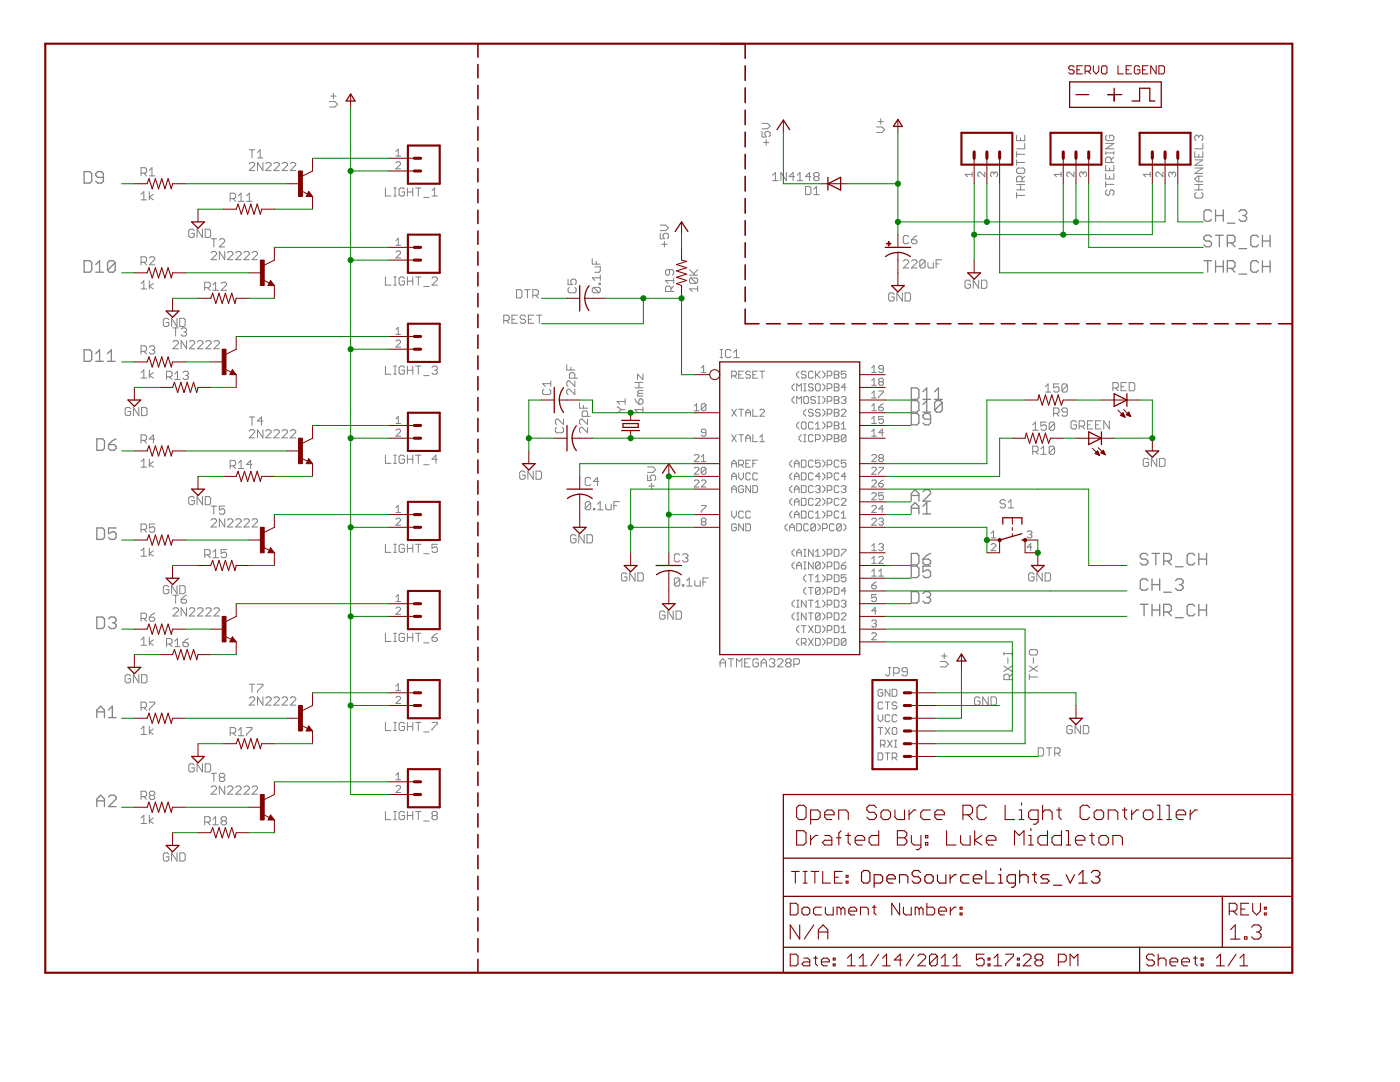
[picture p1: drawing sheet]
<svg xmlns="http://www.w3.org/2000/svg" width="279mm" height="216mm" viewBox="0 0 279 216" stroke-linecap="round" stroke-linejoin="round" font-family="sans-serif">
<g fill="#808080" stroke="#808080" stroke-width=".2">
<path d="M143.7 132v1.1z"/>
<path d="M143.7 132l.6-.6z"/>
<path d="M144.3 131.4l.5 .6z"/>
<path d="M144.8 132v1.1z"/>
<path d="M143.7 132.3h1.1z"/>
<path d="M145.9 131.4v1.7z"/>
<path d="M145.4 131.4h1z"/>
<path d="M147 131.4v1.7z"/>
<path d="M147 131.4l.5 .6z"/>
<path d="M148.1 131.4l-.6 .6z"/>
<path d="M148.1 131.4v1.7z"/>
<path d="M148.6 131.4h1.1z"/>
<path d="M148.6 131.4v1.7z"/>
<path d="M148.6 133.1h1.1z"/>
<path d="M148.6 132.3h.6z"/>
<path d="M151.1 131.4l.2 .3z"/>
<path d="M150.5 131.4h.6z"/>
<path d="M150.5 131.4l-.2 .3z"/>
<path d="M150.3 131.7v1.1z"/>
<path d="M150.3 132.8l.2 .3z"/>
<path d="M150.5 133.1h.6z"/>
<path d="M151.1 133.1l.2-.3z"/>
<path d="M151.3 132.3v.5z"/>
<path d="M150.8 132.3h.5z"/>
<path d="M151.9 132v1.1z"/>
<path d="M151.9 132l.5-.6z"/>
<path d="M152.4 131.4l.6 .6z"/>
<path d="M153 132v1.1z"/>
<path d="M151.9 132.3h1.1z"/>
<path d="M153.5 131.7l.3-.3z"/>
<path d="M153.8 131.4h.5z"/>
<path d="M154.3 131.4l.3 .3z"/>
<path d="M154.6 131.7v.3z"/>
<path d="M154.6 132l-.3 .3z"/>
<path d="M154.1 132.3h.2z"/>
<path d="M154.3 132.3l.3 .2z"/>
<path d="M154.6 132.5v.3z"/>
<path d="M154.6 132.8l-.3 .3z"/>
<path d="M153.8 133.1h.5z"/>
<path d="M153.5 132.8l.3 .3z"/>
<path d="M155.2 133.1h1.1z"/>
<path d="M155.2 133.1l1.1-1.1z"/>
<path d="M156.3 131.7v.3z"/>
<path d="M156 131.4l.3 .3z"/>
<path d="M155.4 131.4h.6z"/>
<path d="M155.4 131.4l-.2 .3z"/>
<path d="M156.8 131.7l.3-.3z"/>
<path d="M157.1 131.4h.5z"/>
<path d="M157.6 131.4l.3 .3z"/>
<path d="M157.9 131.7v.3z"/>
<path d="M157.9 132l-.3 .3z"/>
<path d="M157.6 132.3l.3 .2z"/>
<path d="M157.9 132.5v.3z"/>
<path d="M157.9 132.8l-.3 .3z"/>
<path d="M157.1 133.1h.5z"/>
<path d="M156.8 132.8l.3 .3z"/>
<path d="M156.8 132.5v.3z"/>
<path d="M156.8 132.5l.3-.2z"/>
<path d="M156.8 132l.3 .3z"/>
<path d="M156.8 131.7v.3z"/>
<path d="M157.1 132.3h.5z"/>
<path d="M158.4 131.4v1.7z"/>
<path d="M158.4 131.4h.9z"/>
<path d="M159.3 131.4l.2 .3z"/>
<path d="M159.5 131.7v.6z"/>
<path d="M159.5 132.3l-.2 .2z"/>
<path d="M158.4 132.5h.9z"/>
<path d="M25.8 134.6l.3 .3z"/>
<path d="M25.3 134.6h.5z"/>
<path d="M25.3 134.6l-.3 .3z"/>
<path d="M25 134.9v1.1z"/>
<path d="M25 136l.3 .2z"/>
<path d="M25.3 136.2h.5z"/>
<path d="M25.8 136.2l.3-.2z"/>
<path d="M26.1 135.4v.6z"/>
<path d="M25.5 135.4h.6z"/>
<path d="M26.6 134.6v1.6z"/>
<path d="M26.6 134.6l1.1 1.6z"/>
<path d="M27.7 134.6v1.6z"/>
<path d="M28.3 134.6v1.6z"/>
<path d="M28.3 136.2h.8z"/>
<path d="M29.3 136l-.2 .2z"/>
<path d="M29.3 134.9v1.1z"/>
<path d="M29.1 134.6l.2 .3z"/>
<path d="M28.3 134.6h.8z"/>
<path d="M25.8 81.3l.3 .3z"/>
<path d="M25.3 81.3h.5z"/>
<path d="M25.3 81.3l-.3 .3z"/>
<path d="M25 81.6v1.1z"/>
<path d="M25 82.7l.3 .2z"/>
<path d="M25.3 82.9h.5z"/>
<path d="M25.8 82.9l.3-.2z"/>
<path d="M26.1 82.1v.6z"/>
<path d="M25.5 82.1h.6z"/>
<path d="M26.6 81.3v1.6z"/>
<path d="M26.6 81.3l1.1 1.6z"/>
<path d="M27.7 81.3v1.6z"/>
<path d="M28.3 81.3v1.6z"/>
<path d="M28.3 82.9h.8z"/>
<path d="M29.3 82.7l-.2 .2z"/>
<path d="M29.3 81.6v1.1z"/>
<path d="M29.1 81.3l.2 .3z"/>
<path d="M28.3 81.3h.8z"/>
<path d="M49.7 34h1.1z"/>
<path d="M49.7 34l1.1-1z"/>
<path d="M50.8 32.7v.3z"/>
<path d="M50.6 32.4l.2 .3z"/>
<path d="M50 32.4h.6z"/>
<path d="M49.7 32.7l.3-.3z"/>
<path d="M51.4 32.4v1.6z"/>
<path d="M51.4 32.4l1.1 1.6z"/>
<path d="M52.5 32.4v1.6z"/>
<path d="M53 34h1.1z"/>
<path d="M53 34l1.1-1z"/>
<path d="M54.1 32.7v.3z"/>
<path d="M53.8 32.4l.3 .3z"/>
<path d="M53.3 32.4h.5z"/>
<path d="M53 32.7l.3-.3z"/>
<path d="M54.7 34h1z"/>
<path d="M54.7 34l1-1z"/>
<path d="M55.7 32.7v.3z"/>
<path d="M55.5 32.4l.2 .3z"/>
<path d="M54.9 32.4h.6z"/>
<path d="M54.7 32.7l.2-.3z"/>
<path d="M56.3 34h1.1z"/>
<path d="M56.3 34l1.1-1z"/>
<path d="M57.4 32.7v.3z"/>
<path d="M57.1 32.4l.3 .3z"/>
<path d="M56.6 32.4h.5z"/>
<path d="M56.3 32.7l.3-.3z"/>
<path d="M57.9 34h1.1z"/>
<path d="M57.9 34l1.1-1z"/>
<path d="M59 32.7v.3z"/>
<path d="M58.7 32.4l.3 .3z"/>
<path d="M58.2 32.4h.5z"/>
<path d="M57.9 32.7l.3-.3z"/>
<path d="M42.1 51.8h1.1z"/>
<path d="M42.1 51.8l1.1-1.1z"/>
<path d="M43.2 50.5v.2z"/>
<path d="M42.9 50.2l.3 .3z"/>
<path d="M42.4 50.2h.5z"/>
<path d="M42.4 50.2l-.3 .3z"/>
<path d="M43.8 50.2v1.6z"/>
<path d="M43.8 50.2l1.1 1.6z"/>
<path d="M44.9 50.2v1.6z"/>
<path d="M45.4 51.8h1.1z"/>
<path d="M45.4 51.8l1.1-1.1z"/>
<path d="M46.5 50.5v.2z"/>
<path d="M46.2 50.2l.3 .3z"/>
<path d="M45.7 50.2h.5z"/>
<path d="M45.7 50.2l-.3 .3z"/>
<path d="M47 51.8h1.1z"/>
<path d="M47 51.8l1.1-1.1z"/>
<path d="M48.1 50.5v.2z"/>
<path d="M47.9 50.2l.2 .3z"/>
<path d="M47.3 50.2h.6z"/>
<path d="M47.3 50.2l-.3 .3z"/>
<path d="M48.7 51.8h1.1z"/>
<path d="M48.7 51.8l1.1-1.1z"/>
<path d="M49.8 50.5v.2z"/>
<path d="M49.5 50.2l.3 .3z"/>
<path d="M48.9 50.2h.6z"/>
<path d="M48.9 50.2l-.2 .3z"/>
<path d="M50.3 51.8h1.1z"/>
<path d="M50.3 51.8l1.1-1.1z"/>
<path d="M51.4 50.5v.2z"/>
<path d="M51.1 50.2l.3 .3z"/>
<path d="M50.6 50.2h.5z"/>
<path d="M50.6 50.2l-.3 .3z"/>
<path d="M34.5 69.6h1.1z"/>
<path d="M34.5 69.6l1.1-1.1z"/>
<path d="M35.6 68.2v.3z"/>
<path d="M35.3 68l.3 .2z"/>
<path d="M34.8 68h.5z"/>
<path d="M34.8 68l-.3 .2z"/>
<path d="M36.2 68v1.6z"/>
<path d="M36.2 68l1 1.6z"/>
<path d="M37.2 68v1.6z"/>
<path d="M37.8 69.6h1.1z"/>
<path d="M38.9 68.5l-1.1 1.1z"/>
<path d="M38.9 68.2v.3z"/>
<path d="M38.6 68l.3 .2z"/>
<path d="M38.1 68h.5z"/>
<path d="M38.1 68l-.3 .2z"/>
<path d="M39.4 69.6h1.1z"/>
<path d="M39.4 69.6l1.1-1.1z"/>
<path d="M40.5 68.2v.3z"/>
<path d="M40.2 68l.3 .2z"/>
<path d="M39.7 68h.5z"/>
<path d="M39.7 68l-.3 .2z"/>
<path d="M41.1 69.6h1z"/>
<path d="M41.1 69.6l1-1.1z"/>
<path d="M42.1 68.2v.3z"/>
<path d="M41.9 68l.2 .2z"/>
<path d="M41.3 68h.6z"/>
<path d="M41.3 68l-.2 .2z"/>
<path d="M42.7 69.6h1.1z"/>
<path d="M42.7 69.6l1.1-1.1z"/>
<path d="M43.8 68.2v.3z"/>
<path d="M43.5 68l.3 .2z"/>
<path d="M43 68h.5z"/>
<path d="M43 68l-.3 .2z"/>
<path d="M49.7 87.4h1.1z"/>
<path d="M49.7 87.4l1.1-1.1z"/>
<path d="M50.8 86v.3z"/>
<path d="M50.6 85.7l.2 .3z"/>
<path d="M50 85.7h.6z"/>
<path d="M50 85.7l-.3 .3z"/>
<path d="M51.4 85.7v1.7z"/>
<path d="M51.4 85.7l1.1 1.7z"/>
<path d="M52.5 85.7v1.7z"/>
<path d="M53 87.4h1.1z"/>
<path d="M53 87.4l1.1-1.1z"/>
<path d="M54.1 86v.3z"/>
<path d="M53.8 85.7l.3 .3z"/>
<path d="M53.3 85.7h.5z"/>
<path d="M53.3 85.7l-.3 .3z"/>
<path d="M54.7 87.4h1z"/>
<path d="M55.7 86.3l-1 1.1z"/>
<path d="M55.7 86v.3z"/>
<path d="M55.5 85.7l.2 .3z"/>
<path d="M54.9 85.7h.6z"/>
<path d="M54.9 85.7l-.2 .3z"/>
<path d="M56.3 87.4h1.1z"/>
<path d="M56.3 87.4l1.1-1.1z"/>
<path d="M57.4 86v.3z"/>
<path d="M57.1 85.7l.3 .3z"/>
<path d="M56.6 85.7h.5z"/>
<path d="M56.6 85.7l-.3 .3z"/>
<path d="M57.9 87.4h1.1z"/>
<path d="M57.9 87.4l1.1-1.1z"/>
<path d="M59 86v.3z"/>
<path d="M58.7 85.7l.3 .3z"/>
<path d="M58.2 85.7h.5z"/>
<path d="M58.2 85.7l-.3 .3z"/>
<path d="M42.1 105.2h1.1z"/>
<path d="M42.1 105.2l1.1-1.1z"/>
<path d="M43.2 103.8v.3z"/>
<path d="M42.9 103.5l.3 .3z"/>
<path d="M42.4 103.5h.5z"/>
<path d="M42.4 103.5l-.3 .3z"/>
<path d="M43.8 103.5v1.7z"/>
<path d="M43.8 103.5l1.1 1.7z"/>
<path d="M44.9 103.5v1.7z"/>
<path d="M45.4 105.2h1.1z"/>
<path d="M46.5 104.1l-1.1 1.1z"/>
<path d="M46.5 103.8v.3z"/>
<path d="M46.2 103.5l.3 .3z"/>
<path d="M45.7 103.5h.5z"/>
<path d="M45.7 103.5l-.3 .3z"/>
<path d="M47 105.2h1.1z"/>
<path d="M47 105.2l1.1-1.1z"/>
<path d="M48.1 103.8v.3z"/>
<path d="M47.9 103.5l.2 .3z"/>
<path d="M47.3 103.5h.6z"/>
<path d="M47.3 103.5l-.3 .3z"/>
<path d="M48.7 105.2h1.1z"/>
<path d="M49.8 104.1l-1.1 1.1z"/>
<path d="M49.8 103.8v.3z"/>
<path d="M49.5 103.5l.3 .3z"/>
<path d="M48.9 103.5h.6z"/>
<path d="M48.9 103.5l-.2 .3z"/>
<path d="M50.3 105.2h1.1z"/>
<path d="M51.4 104.1l-1.1 1.1z"/>
<path d="M51.4 103.8v.3z"/>
<path d="M51.1 103.5l.3 .3z"/>
<path d="M50.6 103.5h.5z"/>
<path d="M50.6 103.5l-.3 .3z"/>
<path d="M34.5 122.9h1.1z"/>
<path d="M34.5 122.9l1.1-1.1z"/>
<path d="M35.6 121.6v.2z"/>
<path d="M35.3 121.3l.3 .3z"/>
<path d="M34.8 121.3h.5z"/>
<path d="M34.8 121.3l-.3 .3z"/>
<path d="M36.2 121.3v1.6z"/>
<path d="M36.2 121.3l1 1.6z"/>
<path d="M37.2 121.3v1.6z"/>
<path d="M37.8 122.9h1.1z"/>
<path d="M37.8 122.9l1.1-1.1z"/>
<path d="M38.9 121.6v.2z"/>
<path d="M38.6 121.3l.3 .3z"/>
<path d="M38.1 121.3h.5z"/>
<path d="M38.1 121.3l-.3 .3z"/>
<path d="M39.4 122.9h1.1z"/>
<path d="M39.4 122.9l1.1-1.1z"/>
<path d="M40.5 121.6v.2z"/>
<path d="M40.2 121.3l.3 .3z"/>
<path d="M39.7 121.3h.5z"/>
<path d="M39.7 121.3l-.3 .3z"/>
<path d="M41.1 122.9h1z"/>
<path d="M41.1 122.9l1-1.1z"/>
<path d="M42.1 121.6v.2z"/>
<path d="M41.9 121.3l.2 .3z"/>
<path d="M41.3 121.3h.6z"/>
<path d="M41.3 121.3l-.2 .3z"/>
<path d="M42.7 122.9h1.1z"/>
<path d="M42.7 122.9l1.1-1.1z"/>
<path d="M43.8 121.6v.2z"/>
<path d="M43.5 121.3l.3 .3z"/>
<path d="M43 121.3h.5z"/>
<path d="M43 121.3l-.3 .3z"/>
<path d="M49.7 140.7h1.1z"/>
<path d="M49.7 140.7l1.1-1.1z"/>
<path d="M50.8 139.3v.3z"/>
<path d="M50.6 139.1l.2 .2z"/>
<path d="M50 139.1h.6z"/>
<path d="M50 139.1l-.3 .2z"/>
<path d="M51.4 139.1v1.6z"/>
<path d="M51.4 139.1l1.1 1.6z"/>
<path d="M52.5 139.1v1.6z"/>
<path d="M53 140.7h1.1z"/>
<path d="M53 140.7l1.1-1.1z"/>
<path d="M54.1 139.3v.3z"/>
<path d="M53.8 139.1l.3 .2z"/>
<path d="M53.3 139.1h.5z"/>
<path d="M53.3 139.1l-.3 .2z"/>
<path d="M54.7 140.7h1z"/>
<path d="M54.7 140.7l1-1.1z"/>
<path d="M55.7 139.3v.3z"/>
<path d="M55.5 139.1l.2 .2z"/>
<path d="M54.9 139.1h.6z"/>
<path d="M54.9 139.1l-.2 .2z"/>
<path d="M56.3 140.7h1.1z"/>
<path d="M56.3 140.7l1.1-1.1z"/>
<path d="M57.4 139.3v.3z"/>
<path d="M57.1 139.1l.3 .2z"/>
<path d="M56.6 139.1h.5z"/>
<path d="M56.6 139.1l-.3 .2z"/>
<path d="M57.9 140.7h1.1z"/>
<path d="M57.9 140.7l1.1-1.1z"/>
<path d="M59 139.3v.3z"/>
<path d="M58.7 139.1l.3 .2z"/>
<path d="M58.2 139.1h.5z"/>
<path d="M58.2 139.1l-.3 .2z"/>
<path d="M137.6 57.6l.6 .6z"/>
<path d="M137.6 57.6h1.6z"/>
<path d="M139.2 57.1v1.1z"/>
<path d="M137.9 56.5h1.1z"/>
<path d="M137.6 56.3l.3 .2z"/>
<path d="M137.6 55.7v.6z"/>
<path d="M137.6 55.7l.3-.2z"/>
<path d="M137.9 55.5h1.1z"/>
<path d="M139 55.5l.2 .2z"/>
<path d="M139.2 55.7v.6z"/>
<path d="M139.2 56.3l-.2 .2z"/>
<path d="M137.9 55.5l1.1 1z"/>
<path d="M137.6 54.9h1.6z"/>
<path d="M137.6 53.8l1.1 1.1z"/>
<path d="M139.2 53.8l-.8 .8z"/>
<path d="M33.4 170.2l.3 .3z"/>
<path d="M32.9 170.2h.5z"/>
<path d="M32.6 170.5l.3-.3z"/>
<path d="M32.6 170.5v1z"/>
<path d="M32.6 171.5l.3 .3z"/>
<path d="M32.9 171.8h.5z"/>
<path d="M33.4 171.8l.3-.3z"/>
<path d="M33.7 171v.5z"/>
<path d="M33.1 171h.6z"/>
<path d="M34.2 170.2v1.6z"/>
<path d="M34.2 170.2l1.1 1.6z"/>
<path d="M35.3 170.2v1.6z"/>
<path d="M35.9 170.2v1.6z"/>
<path d="M35.9 171.8h.8z"/>
<path d="M36.7 171.8l.3-.3z"/>
<path d="M37 170.5v1z"/>
<path d="M36.7 170.2l.3 .3z"/>
<path d="M35.9 170.2h.8z"/>
<path d="M42.1 158.5h1.1z"/>
<path d="M42.1 158.5l1.1-1.1z"/>
<path d="M43.2 157.1v.3z"/>
<path d="M42.9 156.8l.3 .3z"/>
<path d="M42.4 156.8h.5z"/>
<path d="M42.1 157.1l.3-.3z"/>
<path d="M43.8 156.8v1.7z"/>
<path d="M43.8 156.8l1.1 1.7z"/>
<path d="M44.9 156.8v1.7z"/>
<path d="M45.4 158.5h1.1z"/>
<path d="M45.4 158.5l1.1-1.1z"/>
<path d="M46.5 157.1v.3z"/>
<path d="M46.2 156.8l.3 .3z"/>
<path d="M45.7 156.8h.5z"/>
<path d="M45.4 157.1l.3-.3z"/>
<path d="M47 158.5h1.1z"/>
<path d="M47 158.5l1.1-1.1z"/>
<path d="M48.1 157.1v.3z"/>
<path d="M47.9 156.8l.2 .3z"/>
<path d="M47.3 156.8h.6z"/>
<path d="M47 157.1l.3-.3z"/>
<path d="M48.7 158.5h1.1z"/>
<path d="M48.7 158.5l1.1-1.1z"/>
<path d="M49.8 157.1v.3z"/>
<path d="M49.5 156.8l.3 .3z"/>
<path d="M48.9 156.8h.6z"/>
<path d="M48.9 156.8l-.2 .3z"/>
<path d="M50.3 158.5h1.1z"/>
<path d="M50.3 158.5l1.1-1.1z"/>
<path d="M51.4 157.1v.3z"/>
<path d="M51.1 156.8l.3 .3z"/>
<path d="M50.6 156.8h.5z"/>
<path d="M50.6 156.8l-.3 .3z"/>
<path d="M132.6 48.2v1.1z"/>
<path d="M132 48.7h1.1z"/>
<path d="M131.8 46.6v1z"/>
<path d="M131.8 47.6h.8z"/>
<path d="M132.3 47.1l.3 .5z"/>
<path d="M132.3 46.8v.3z"/>
<path d="M132.3 46.8l.3-.2z"/>
<path d="M132.6 46.6h.5z"/>
<path d="M133.1 46.6l.3 .2z"/>
<path d="M133.4 46.8v.6z"/>
<path d="M133.4 47.4l-.3 .2z"/>
<path d="M131.8 46h1.1z"/>
<path d="M133.4 45.5l-.5 .5z"/>
<path d="M132.9 44.9l.5 .6z"/>
<path d="M131.8 44.9h1.1z"/>
<path d="M213.7 144.8l.3 .3z"/>
<path d="M213.2 144.8h.5z"/>
<path d="M213.2 144.8l-.3 .3z"/>
<path d="M212.9 145.1v1z"/>
<path d="M212.9 146.1l.3 .3z"/>
<path d="M213.2 146.4h.5z"/>
<path d="M213.7 146.4l.3-.3z"/>
<path d="M214 145.6v.5z"/>
<path d="M213.4 145.6h.6z"/>
<path d="M214.5 144.8v1.6z"/>
<path d="M214.5 144.8l1.1 1.6z"/>
<path d="M215.6 144.8v1.6z"/>
<path d="M216.2 144.8v1.6z"/>
<path d="M216.2 146.4h.8z"/>
<path d="M217.3 146.1l-.3 .3z"/>
<path d="M217.3 145.1v1z"/>
<path d="M217 144.8l.3 .3z"/>
<path d="M216.2 144.8h.8z"/>
<path d="M126.7 81.7l.5 .6z"/>
<path d="M126.7 81.7h1.6z"/>
<path d="M128.3 81.2v1.1z"/>
<path d="M126.7 79.6l.3 .5z"/>
<path d="M127 80.1l.5 .6z"/>
<path d="M127.5 80.7h.6z"/>
<path d="M128.3 80.4l-.2 .3z"/>
<path d="M128.3 79.8v.6z"/>
<path d="M128.1 79.6l.2 .2z"/>
<path d="M127.8 79.6h.3z"/>
<path d="M127.8 79.6l-.3 .2z"/>
<path d="M127.5 79.8v.9z"/>
<path d="M127.2 79h1.1z"/>
<path d="M127.2 78.7v.3z"/>
<path d="M127.2 78.7l.3-.2z"/>
<path d="M127.5 78.5h.8z"/>
<path d="M127.2 78.2l.3 .3z"/>
<path d="M127.2 78.2l.3-.3z"/>
<path d="M127.5 77.9h.8z"/>
<path d="M126.7 77.4h1.6z"/>
<path d="M127.5 76.3v1.1z"/>
<path d="M126.7 76.3h1.6z"/>
<path d="M127.2 74.7v1.1z"/>
<path d="M127.2 74.7l1.1 1.1z"/>
<path d="M128.3 74.7v1.1z"/>
<path d="M124.8 114.3l.3 .3z"/>
<path d="M124.3 114.3h.5z"/>
<path d="M124.3 114.3l-.3 .3z"/>
<path d="M124 114.6v1.1z"/>
<path d="M124 115.7l.3 .2z"/>
<path d="M124.3 115.9h.5z"/>
<path d="M124.8 115.9l.3-.2z"/>
<path d="M125.1 115.1v.6z"/>
<path d="M124.6 115.1h.5z"/>
<path d="M125.7 114.3v1.6z"/>
<path d="M125.7 114.3l1 1.6z"/>
<path d="M126.7 114.3v1.6z"/>
<path d="M127.3 114.3v1.6z"/>
<path d="M127.3 115.9h.8z"/>
<path d="M128.4 115.7l-.3 .2z"/>
<path d="M128.4 114.6v1.1z"/>
<path d="M128.1 114.3l.3 .3z"/>
<path d="M127.3 114.3h.8z"/>
<path d="M130 96.4v1.1z"/>
<path d="M129.5 97h1.1z"/>
<path d="M129.2 94.8v1.1z"/>
<path d="M129.2 95.9h.8z"/>
<path d="M129.8 95.4l.2 .5z"/>
<path d="M129.8 95.1v.3z"/>
<path d="M129.8 95.1l.2-.3z"/>
<path d="M130 94.8h.6z"/>
<path d="M130.6 94.8l.3 .3z"/>
<path d="M130.9 95.1v.5z"/>
<path d="M130.9 95.6l-.3 .3z"/>
<path d="M129.2 94.3h1.1z"/>
<path d="M130.9 93.7l-.6 .6z"/>
<path d="M130.3 93.2l.6 .5z"/>
<path d="M129.2 93.2h1.1z"/>
<path d="M38.5 45.7l.3 .3z"/>
<path d="M38 45.7h.5z"/>
<path d="M38 45.7l-.3 .3z"/>
<path d="M37.7 46v1.1z"/>
<path d="M37.7 47.1l.3 .3z"/>
<path d="M38 47.4h.5z"/>
<path d="M38.5 47.4l.3-.3z"/>
<path d="M38.8 46.6v.5z"/>
<path d="M38.2 46.6h.6z"/>
<path d="M39.3 45.7v1.7z"/>
<path d="M39.3 45.7l1.1 1.7z"/>
<path d="M40.4 45.7v1.7z"/>
<path d="M41 45.7v1.7z"/>
<path d="M41 47.4h.8z"/>
<path d="M41.8 47.4l.2-.3z"/>
<path d="M42 46v1.1z"/>
<path d="M41.8 45.7l.2 .3z"/>
<path d="M41 45.7h.8z"/>
<path d="M33.4 63.5l.3 .3z"/>
<path d="M32.9 63.5h.5z"/>
<path d="M32.9 63.5l-.3 .3z"/>
<path d="M32.6 63.8v1.1z"/>
<path d="M32.6 64.9l.3 .3z"/>
<path d="M32.9 65.2h.5z"/>
<path d="M33.4 65.2l.3-.3z"/>
<path d="M33.7 64.3v.6z"/>
<path d="M33.1 64.3h.6z"/>
<path d="M34.2 63.5v1.7z"/>
<path d="M34.2 63.5l1.1 1.7z"/>
<path d="M35.3 63.5v1.7z"/>
<path d="M35.9 63.5v1.7z"/>
<path d="M35.9 65.2h.8z"/>
<path d="M37 64.9l-.3 .3z"/>
<path d="M37 63.8v1.1z"/>
<path d="M36.7 63.5l.3 .3z"/>
<path d="M35.9 63.5h.8z"/>
<path d="M38.5 152.4l.3 .3z"/>
<path d="M38 152.4h.5z"/>
<path d="M37.7 152.7l.3-.3z"/>
<path d="M37.7 152.7v1.1z"/>
<path d="M37.7 153.8l.3 .2z"/>
<path d="M38 154h.5z"/>
<path d="M38.5 154l.3-.2z"/>
<path d="M38.8 153.2v.6z"/>
<path d="M38.2 153.2h.6z"/>
<path d="M39.3 152.4v1.6z"/>
<path d="M39.3 152.4l1.1 1.6z"/>
<path d="M40.4 152.4v1.6z"/>
<path d="M41 152.4v1.6z"/>
<path d="M41 154h.8z"/>
<path d="M41.8 154l.2-.2z"/>
<path d="M42 152.7v1.1z"/>
<path d="M41.8 152.4l.2 .3z"/>
<path d="M41 152.4h.8z"/>
<path d="M33.4 116.9l.3 .2z"/>
<path d="M32.9 116.9h.5z"/>
<path d="M32.6 117.1l.3-.2z"/>
<path d="M32.6 117.1v1.1z"/>
<path d="M32.6 118.2l.3 .3z"/>
<path d="M32.9 118.5h.5z"/>
<path d="M33.4 118.5l.3-.3z"/>
<path d="M33.7 117.7v.5z"/>
<path d="M33.1 117.7h.6z"/>
<path d="M34.2 116.9v1.6z"/>
<path d="M34.2 116.9l1.1 1.6z"/>
<path d="M35.3 116.9v1.6z"/>
<path d="M35.9 116.9v1.6z"/>
<path d="M35.9 118.5h.8z"/>
<path d="M36.7 118.5l.3-.3z"/>
<path d="M37 117.1v1.1z"/>
<path d="M36.7 116.9l.3 .2z"/>
<path d="M35.9 116.9h.8z"/>
<path d="M38.5 99.1l.3 .3z"/>
<path d="M38 99.1h.5z"/>
<path d="M38 99.1l-.3 .3z"/>
<path d="M37.7 99.4v1z"/>
<path d="M37.7 100.4l.3 .3z"/>
<path d="M38 100.7h.5z"/>
<path d="M38.5 100.7l.3-.3z"/>
<path d="M38.8 99.9v.5z"/>
<path d="M38.2 99.9h.6z"/>
<path d="M39.3 99.1v1.6z"/>
<path d="M39.3 99.1l1.1 1.6z"/>
<path d="M40.4 99.1v1.6z"/>
<path d="M41 99.1v1.6z"/>
<path d="M41 100.7h.8z"/>
<path d="M41.8 100.7l.2-.3z"/>
<path d="M42 99.4v1z"/>
<path d="M41.8 99.1l.2 .3z"/>
<path d="M41 99.1h.8z"/>
<path d="M28.2 38.8l.5-.5z"/>
<path d="M28.7 38.3v1.6z"/>
<path d="M28.2 39.9h1.1z"/>
<path d="M29.8 38.3v1.6z"/>
<path d="M29.8 39.3l.8 .6z"/>
<path d="M29.8 39.3l.8-.5z"/>
<path d="M28.2 56.6l.5-.6z"/>
<path d="M28.7 56v1.7z"/>
<path d="M28.2 57.7h1.1z"/>
<path d="M29.8 56v1.7z"/>
<path d="M29.8 57.1l.8 .6z"/>
<path d="M29.8 57.1l.8-.5z"/>
<path d="M28.2 74.4l.5-.6z"/>
<path d="M28.7 73.8v1.6z"/>
<path d="M28.2 75.4h1.1z"/>
<path d="M29.8 73.8v1.6z"/>
<path d="M29.8 74.9l.8 .5z"/>
<path d="M29.8 74.9l.8-.5z"/>
<path d="M28.2 92.1l.5-.5z"/>
<path d="M28.7 91.6v1.6z"/>
<path d="M28.2 93.2h1.1z"/>
<path d="M29.8 91.6v1.6z"/>
<path d="M29.8 92.7l.8 .5z"/>
<path d="M29.8 92.7l.8-.6z"/>
<path d="M28.2 109.9l.5-.5z"/>
<path d="M28.7 109.4v1.6z"/>
<path d="M28.2 111h1.1z"/>
<path d="M29.8 109.4v1.6z"/>
<path d="M29.8 110.4l.8 .6z"/>
<path d="M29.8 110.4l.8-.5z"/>
<path d="M28.2 127.7l.5-.6z"/>
<path d="M28.7 127.1v1.7z"/>
<path d="M28.2 128.8h1.1z"/>
<path d="M29.8 127.1v1.7z"/>
<path d="M29.8 128.2l.8 .6z"/>
<path d="M29.8 128.2l.8-.5z"/>
<path d="M28.2 145.5l.5-.6z"/>
<path d="M28.7 144.9v1.6z"/>
<path d="M28.2 146.5h1.1z"/>
<path d="M29.8 144.9v1.6z"/>
<path d="M29.8 146l.8 .5z"/>
<path d="M29.8 146l.8-.5z"/>
<path d="M28.2 163.2l.5-.5z"/>
<path d="M28.7 162.7v1.6z"/>
<path d="M28.2 164.3h1.1z"/>
<path d="M29.8 162.7v1.6z"/>
<path d="M29.8 163.8l.8 .5z"/>
<path d="M29.8 163.8l.8-.6z"/>
<path d="M114.7 77.7v1z"/>
<path d="M113.6 77.7l1.1 1z"/>
<path d="M113.4 77.7h.2z"/>
<path d="M113.4 77.7l-.3 .2z"/>
<path d="M113.1 77.9v.6z"/>
<path d="M113.1 78.5l.3 .2z"/>
<path d="M114.7 76v1.1z"/>
<path d="M113.6 76l1.1 1.1z"/>
<path d="M113.4 76h.2z"/>
<path d="M113.4 76l-.3 .3z"/>
<path d="M113.1 76.3v.5z"/>
<path d="M113.1 76.8l.3 .3z"/>
<path d="M113.6 75.5h1.7z"/>
<path d="M113.6 74.7v.8z"/>
<path d="M113.6 74.7l.3-.3z"/>
<path d="M113.9 74.4h.6z"/>
<path d="M114.5 74.4l.2 .3z"/>
<path d="M114.7 74.7v.8z"/>
<path d="M113.1 73.8h1.6z"/>
<path d="M113.1 72.7v1.1z"/>
<path d="M113.9 73.3v.5z"/>
<path d="M117.3 85.3v1.1z"/>
<path d="M116.2 85.3l1.1 1.1z"/>
<path d="M115.9 85.3h.3z"/>
<path d="M115.9 85.3l-.2 .2z"/>
<path d="M115.7 85.5v.6z"/>
<path d="M115.7 86.1l.2 .3z"/>
<path d="M117.3 83.6v1.1z"/>
<path d="M116.2 83.6l1.1 1.1z"/>
<path d="M115.9 83.6h.3z"/>
<path d="M115.9 83.6l-.2 .3z"/>
<path d="M115.7 83.9v.6z"/>
<path d="M115.7 84.5l.2 .2z"/>
<path d="M116.2 83.1h1.6z"/>
<path d="M116.2 82.3v.8z"/>
<path d="M116.2 82.3l.3-.3z"/>
<path d="M116.5 82h.5z"/>
<path d="M117 82l.3 .3z"/>
<path d="M117.3 82.3v.8z"/>
<path d="M115.7 81.4h1.6z"/>
<path d="M115.7 80.4v1z"/>
<path d="M116.5 80.9v.5z"/>
<path d="M134.6 115.6v1.1z"/>
<path d="M134.6 115.6l.2-.3z"/>
<path d="M134.8 115.3h.6z"/>
<path d="M135.4 115.3l.3 .3z"/>
<path d="M135.7 115.6v1.1z"/>
<path d="M135.4 116.9l.3-.2z"/>
<path d="M134.8 116.9h.6z"/>
<path d="M134.6 116.7l.2 .2z"/>
<path d="M135.7 115.6l-1.1 1.1z"/>
<path d="M136.2 116.7v.2z"/>
<path d="M136.2 116.7h.3z"/>
<path d="M136.5 116.7v.2z"/>
<path d="M136.2 116.9h.3z"/>
<path d="M137 115.9l.6-.6z"/>
<path d="M137.6 115.3v1.6z"/>
<path d="M137 116.9h1.1z"/>
<path d="M138.7 115.9v.8z"/>
<path d="M138.7 116.7l.2 .2z"/>
<path d="M138.9 116.9h.8z"/>
<path d="M139.7 115.9v1z"/>
<path d="M140.3 115.3v1.6z"/>
<path d="M140.3 115.3h1.1z"/>
<path d="M140.3 116.1h.5z"/>
<path d="M104.5 94l.3 .3z"/>
<path d="M104 94h.5z"/>
<path d="M103.7 94.3l.3-.3z"/>
<path d="M103.7 94.3v1.1z"/>
<path d="M103.7 95.4l.3 .2z"/>
<path d="M104 95.6h.5z"/>
<path d="M104.5 95.6l.3-.2z"/>
<path d="M104.8 94.8v.6z"/>
<path d="M104.2 94.8h.6z"/>
<path d="M105.3 94v1.6z"/>
<path d="M105.3 94l1.1 1.6z"/>
<path d="M106.4 94v1.6z"/>
<path d="M107 94v1.6z"/>
<path d="M107 95.6h.8z"/>
<path d="M108.1 95.4l-.3 .2z"/>
<path d="M108.1 94.3v1.1z"/>
<path d="M107.8 94l.3 .3z"/>
<path d="M107 94h.8z"/>
<path d="M132.5 121.9l.2 .3z"/>
<path d="M131.9 121.9h.6z"/>
<path d="M131.9 121.9l-.2 .3z"/>
<path d="M131.7 122.2v1.1z"/>
<path d="M131.7 123.3l.2 .2z"/>
<path d="M131.9 123.5h.6z"/>
<path d="M132.5 123.5l.2-.2z"/>
<path d="M132.7 122.7v.6z"/>
<path d="M132.2 122.7h.5z"/>
<path d="M133.3 121.9v1.6z"/>
<path d="M133.3 121.9l1.1 1.6z"/>
<path d="M134.4 121.9v1.6z"/>
<path d="M134.9 121.9v1.6z"/>
<path d="M134.9 123.5h.8z"/>
<path d="M135.7 123.5l.3-.2z"/>
<path d="M136 122.2v1.1z"/>
<path d="M135.7 121.9l.3 .3z"/>
<path d="M134.9 121.9h.8z"/>
<path d="M116.8 100.4v1.1z"/>
<path d="M117.1 100.1l-.3 .3z"/>
<path d="M117.1 100.1h.5z"/>
<path d="M117.6 100.1l.3 .3z"/>
<path d="M117.9 100.4v1.1z"/>
<path d="M117.6 101.7l.3-.2z"/>
<path d="M117.1 101.7h.5z"/>
<path d="M116.8 101.5l.3 .2z"/>
<path d="M116.8 101.5l1.1-1.1z"/>
<path d="M118.4 101.5v.2z"/>
<path d="M118.4 101.5h.3z"/>
<path d="M118.7 101.5v.2z"/>
<path d="M118.4 101.7h.3z"/>
<path d="M119.3 100.6l.5-.5z"/>
<path d="M119.8 100.1v1.6z"/>
<path d="M119.3 101.7h1z"/>
<path d="M120.9 100.6v.9z"/>
<path d="M120.9 101.5l.3 .2z"/>
<path d="M121.2 101.7h.8z"/>
<path d="M122 100.6v1.1z"/>
<path d="M122.5 100.1v1.6z"/>
<path d="M122.5 100.1h1.1z"/>
<path d="M122.5 100.9h.6z"/>
<path d="M114.7 106.7l.3 .3z"/>
<path d="M114.2 106.7h.5z"/>
<path d="M113.9 107l.3-.3z"/>
<path d="M113.9 107v1.1z"/>
<path d="M113.9 108.1l.3 .2z"/>
<path d="M114.2 108.3h.5z"/>
<path d="M114.7 108.3l.3-.2z"/>
<path d="M115 107.5v.6z"/>
<path d="M114.4 107.5h.6z"/>
<path d="M115.5 106.7v1.6z"/>
<path d="M115.5 106.7l1.1 1.6z"/>
<path d="M116.6 106.7v1.6z"/>
<path d="M117.1 106.7v1.6z"/>
<path d="M117.1 108.3h.9z"/>
<path d="M118 108.3l.2-.2z"/>
<path d="M118.2 107v1.1z"/>
<path d="M118 106.7l.2 .3z"/>
<path d="M117.1 106.7h.9z"/>
<path d="M118.4 58.4h1.1z"/>
<path d="M118.2 58.1l.2 .3z"/>
<path d="M118.2 57.6v.5z"/>
<path d="M118.4 57.3l-.2 .3z"/>
<path d="M118.4 57.3h1.1z"/>
<path d="M119.5 57.3l.3 .3z"/>
<path d="M119.8 57.6v.5z"/>
<path d="M119.8 58.1l-.3 .3z"/>
<path d="M118.4 57.3l1.1 1.1z"/>
<path d="M119.5 56.8h.3z"/>
<path d="M119.5 56.5v.3z"/>
<path d="M119.5 56.5h.3z"/>
<path d="M119.8 56.5v.3z"/>
<path d="M118.2 55.4l.5 .6z"/>
<path d="M118.2 55.4h1.6z"/>
<path d="M119.8 54.9v1.1z"/>
<path d="M118.7 54.3h.8z"/>
<path d="M119.8 54.1l-.3 .2z"/>
<path d="M119.8 53.3v.8z"/>
<path d="M118.7 53.3h1.1z"/>
<path d="M118.2 52.7h1.6z"/>
<path d="M118.2 51.6v1.1z"/>
<path d="M119 52.2v.5z"/>
<path d="M193.4 55.9l.3 .3z"/>
<path d="M192.9 55.9h.5z"/>
<path d="M192.9 55.9l-.3 .3z"/>
<path d="M192.6 56.2v1.1z"/>
<path d="M192.6 57.3l.3 .2z"/>
<path d="M192.9 57.5h.5z"/>
<path d="M193.4 57.5l.3-.2z"/>
<path d="M193.7 56.7v.6z"/>
<path d="M193.1 56.7h.6z"/>
<path d="M194.2 55.9v1.6z"/>
<path d="M194.2 55.9l1.1 1.6z"/>
<path d="M195.3 55.9v1.6z"/>
<path d="M195.9 55.9v1.6z"/>
<path d="M195.9 57.5h.8z"/>
<path d="M197 57.3l-.3 .2z"/>
<path d="M197 56.2v1.1z"/>
<path d="M196.7 55.9l.3 .3z"/>
<path d="M195.9 55.9h.8z"/>
<path d="M180.3 53.5h1.1z"/>
<path d="M180.3 53.5l1.1-1.1z"/>
<path d="M181.4 52.1v.3z"/>
<path d="M181.1 51.8l.3 .3z"/>
<path d="M180.6 51.8h.5z"/>
<path d="M180.3 52.1l.3-.3z"/>
<path d="M181.9 53.5h1.1z"/>
<path d="M181.9 53.5l1.1-1.1z"/>
<path d="M183 52.1v.3z"/>
<path d="M182.7 51.8l.3 .3z"/>
<path d="M182.2 51.8h.5z"/>
<path d="M182.2 51.8l-.3 .3z"/>
<path d="M183.6 52.1v1.1z"/>
<path d="M183.6 52.1l.2-.3z"/>
<path d="M183.8 51.8h.6z"/>
<path d="M184.4 51.8l.2 .3z"/>
<path d="M184.6 52.1v1.1z"/>
<path d="M184.6 53.2l-.2 .3z"/>
<path d="M183.8 53.5h.6z"/>
<path d="M183.6 53.2l.2 .3z"/>
<path d="M183.6 53.2l1-1.1z"/>
<path d="M185.2 52.4v.8z"/>
<path d="M185.2 53.2l.3 .3z"/>
<path d="M185.5 53.5h.8z"/>
<path d="M186.3 52.4v1.1z"/>
<path d="M186.8 51.8v1.7z"/>
<path d="M186.8 51.8h1.1z"/>
<path d="M186.8 52.7h.6z"/>
<path d="M178.2 58.4l.2 .3z"/>
<path d="M177.6 58.4h.6z"/>
<path d="M177.6 58.4l-.2 .3z"/>
<path d="M177.4 58.7v1.1z"/>
<path d="M177.4 59.8l.2 .3z"/>
<path d="M177.6 60.1h.6z"/>
<path d="M178.4 59.8l-.2 .3z"/>
<path d="M178.4 59.3v.5z"/>
<path d="M177.9 59.3h.5z"/>
<path d="M179 58.4v1.7z"/>
<path d="M179 58.4l1.1 1.7z"/>
<path d="M180.1 58.4v1.7z"/>
<path d="M180.6 58.4v1.7z"/>
<path d="M180.6 60.1h.8z"/>
<path d="M181.7 59.8l-.3 .3z"/>
<path d="M181.7 58.7v1.1z"/>
<path d="M181.4 58.4l.3 .3z"/>
<path d="M180.6 58.4h.8z"/>
<path d="M206.6 84.2l-.5 .6z"/>
<path d="M206.6 84.2v1.7z"/>
<path d="M206.1 85.9h1.1z"/>
<path d="M207.7 84.2h1.1z"/>
<path d="M207.7 84.2v.8z"/>
<path d="M207.7 85l.6-.2z"/>
<path d="M208.3 84.8h.3z"/>
<path d="M208.6 84.8l.2 .2z"/>
<path d="M208.8 85v.6z"/>
<path d="M208.8 85.6l-.2 .3z"/>
<path d="M208 85.9h.6z"/>
<path d="M207.7 85.6l.3 .3z"/>
<path d="M209.4 84.5v1.1z"/>
<path d="M209.6 84.2l-.2 .3z"/>
<path d="M209.6 84.2h.6z"/>
<path d="M210.2 84.2l.3 .3z"/>
<path d="M210.5 84.5v1.1z"/>
<path d="M210.5 85.6l-.3 .3z"/>
<path d="M209.6 85.9h.6z"/>
<path d="M209.4 85.6l.2 .3z"/>
<path d="M209.4 85.6l1.1-1.1z"/>
<path d="M209.2 76.6l-.6 .6z"/>
<path d="M209.2 76.6v1.6z"/>
<path d="M208.6 78.2h1.1z"/>
<path d="M210.3 76.6h1z"/>
<path d="M210.3 76.6v.8z"/>
<path d="M210.3 77.4l.5-.2z"/>
<path d="M210.8 77.2h.3z"/>
<path d="M211.1 77.2l.2 .2z"/>
<path d="M211.3 77.4v.6z"/>
<path d="M211.3 78l-.2 .2z"/>
<path d="M210.5 78.2h.6z"/>
<path d="M210.3 78l.2 .2z"/>
<path d="M211.9 76.9v1.1z"/>
<path d="M212.2 76.6l-.3 .3z"/>
<path d="M212.2 76.6h.5z"/>
<path d="M212.7 76.6l.3 .3z"/>
<path d="M213 76.9v1.1z"/>
<path d="M213 78l-.3 .2z"/>
<path d="M212.2 78.2h.5z"/>
<path d="M211.9 78l.3 .2z"/>
<path d="M211.9 78l1.1-1.1z"/>
<path d="M229 91.5l.2 .2z"/>
<path d="M228.4 91.5h.6z"/>
<path d="M228.4 91.5l-.2 .2z"/>
<path d="M228.2 91.7v1.1z"/>
<path d="M228.2 92.8l.2 .3z"/>
<path d="M228.4 93.1h.6z"/>
<path d="M229 93.1l.2-.3z"/>
<path d="M229.2 92.3v.5z"/>
<path d="M228.7 92.3h.5z"/>
<path d="M229.8 91.5v1.6z"/>
<path d="M229.8 91.5l1.1 1.6z"/>
<path d="M230.9 91.5v1.6z"/>
<path d="M231.4 91.5v1.6z"/>
<path d="M231.4 93.1h.8z"/>
<path d="M232.5 92.8l-.3 .3z"/>
<path d="M232.5 91.7v1.1z"/>
<path d="M232.2 91.5l.3 .2z"/>
<path d="M231.4 91.5h.8z"/>
<path d="M206.1 114.3l.3 .3z"/>
<path d="M205.6 114.3h.5z"/>
<path d="M205.3 114.6l.3-.3z"/>
<path d="M205.3 114.6v1.1z"/>
<path d="M205.3 115.7l.3 .2z"/>
<path d="M205.6 115.9h.5z"/>
<path d="M206.1 115.9l.3-.2z"/>
<path d="M206.4 115.1v.6z"/>
<path d="M205.8 115.1h.6z"/>
<path d="M206.9 114.3v1.6z"/>
<path d="M206.9 114.3l1.1 1.6z"/>
<path d="M208 114.3v1.6z"/>
<path d="M208.6 114.3v1.6z"/>
<path d="M208.6 115.9h.8z"/>
<path d="M209.4 115.9l.3-.2z"/>
<path d="M209.7 114.6v1.1z"/>
<path d="M209.4 114.3l.3 .3z"/>
<path d="M208.6 114.3h.8z"/>
<path d="M154.2 35l.5-.6z"/>
<path d="M154.7 34.4v1.6z"/>
<path d="M154.2 36h1.1z"/>
<path d="M155.9 34.4v1.6z"/>
<path d="M155.9 34.4l1 1.6z"/>
<path d="M156.9 34.4v1.6z"/>
<path d="M158.3 34.4v1.6z"/>
<path d="M158.3 34.4l-.8 .8z"/>
<path d="M157.5 35.2h1.1z"/>
<path d="M159.1 35l.6-.6z"/>
<path d="M159.7 34.4v1.6z"/>
<path d="M159.1 36h1.1z"/>
<path d="M161.6 34.4v1.6z"/>
<path d="M161.6 34.4l-.8 .8z"/>
<path d="M160.8 35.2h1z"/>
<path d="M162.7 34.4l-.3 .3z"/>
<path d="M162.7 34.4h.5z"/>
<path d="M163.2 34.4l.3 .3z"/>
<path d="M163.5 34.7v.3z"/>
<path d="M163.5 35l-.3 .2z"/>
<path d="M163.2 35.2l.3 .3z"/>
<path d="M163.5 35.5v.3z"/>
<path d="M163.5 35.8l-.3 .2z"/>
<path d="M162.7 36h.5z"/>
<path d="M162.4 35.8l.3 .2z"/>
<path d="M162.4 35.5v.3z"/>
<path d="M162.7 35.2l-.3 .3z"/>
<path d="M162.4 35l.3 .2z"/>
<path d="M162.4 34.7v.3z"/>
<path d="M162.7 35.2h.5z"/>
<path d="M174.9 26.4h1.1z"/>
<path d="M176.6 25.9l-.6 .5z"/>
<path d="M176 25.3l.6 .6z"/>
<path d="M174.9 25.3h1.1z"/>
<path d="M175.8 23.7v1.1z"/>
<path d="M175.2 24.3h1.1z"/>
<path d="M65.7 21.4h1.1z"/>
<path d="M66.8 21.4l.6-.6z"/>
<path d="M66.8 20.3l.6 .5z"/>
<path d="M65.7 20.3h1.1z"/>
<path d="M66.5 18.6v1.1z"/>
<path d="M66 19.2h1.1z"/>
<path d="M187.6 133.1h1.1z"/>
<path d="M188.7 133.1l.6-.6z"/>
<path d="M188.7 132l.6 .5z"/>
<path d="M187.6 132h1.1z"/>
<path d="M188.4 130.4v1z"/>
<path d="M187.9 130.9h1.1z"/>
<path d="M152.9 27.9v1.1z"/>
<path d="M152.4 28.4h1z"/>
<path d="M152.1 26.2v1.1z"/>
<path d="M152.1 27.3h.8z"/>
<path d="M152.6 26.8l.3 .5z"/>
<path d="M152.6 26.5v.3z"/>
<path d="M152.6 26.5l.3-.3z"/>
<path d="M152.9 26.2h.5z"/>
<path d="M153.4 26.2l.3 .3z"/>
<path d="M153.7 26.5v.6z"/>
<path d="M153.7 27.1l-.3 .2z"/>
<path d="M152.1 25.7h1.1z"/>
<path d="M153.7 25.1l-.5 .6z"/>
<path d="M153.2 24.6l.5 .5z"/>
<path d="M152.1 24.6h1.1z"/>
<path d="M79 30.2l.5-.4z"/>
<path d="M79.5 29.8v1.4z"/>
<path d="M79 31.2h.9z"/>
<path d="M79 33.7h.9z"/>
<path d="M79 33.7l.9-.9z"/>
<path d="M79.9 32.5v.3z"/>
<path d="M79.7 32.3l.2 .2z"/>
<path d="M79.2 32.3h.5z"/>
<path d="M79.2 32.3l-.2 .2z"/>
<path d="M76.9 37.5v1.6z"/>
<path d="M76.9 39.1h1.1z"/>
<path d="M78.6 39.1h.5z"/>
<path d="M78.8 37.5v1.6z"/>
<path d="M78.6 37.5h.5z"/>
<path d="M80.5 37.5l.2 .3z"/>
<path d="M79.9 37.5h.6z"/>
<path d="M79.7 37.8l.2-.3z"/>
<path d="M79.7 37.8v1.1z"/>
<path d="M79.7 38.9l.2 .2z"/>
<path d="M79.9 39.1h.6z"/>
<path d="M80.5 39.1l.2-.2z"/>
<path d="M80.7 38.3v.6z"/>
<path d="M80.2 38.3h.5z"/>
<path d="M81.3 37.5v1.6z"/>
<path d="M81.3 38.3h1.1z"/>
<path d="M82.4 37.5v1.6z"/>
<path d="M83.5 37.5v1.6z"/>
<path d="M82.9 37.5h1.1z"/>
<path d="M84.6 39.4h1z"/>
<path d="M86.2 38l.5-.5z"/>
<path d="M86.7 37.5v1.6z"/>
<path d="M86.2 39.1h1.1z"/>
<path d="M79 48l.5-.5z"/>
<path d="M79.5 47.5v1.4z"/>
<path d="M79 48.9h.9z"/>
<path d="M79 51.5h.9z"/>
<path d="M79 51.5l.9-1z"/>
<path d="M79.9 50.3v.2z"/>
<path d="M79.7 50.1l.2 .2z"/>
<path d="M79.2 50.1h.5z"/>
<path d="M79.2 50.1l-.2 .2z"/>
<path d="M76.9 55.3v1.6z"/>
<path d="M76.9 56.9h1.1z"/>
<path d="M78.6 56.9h.5z"/>
<path d="M78.8 55.3v1.6z"/>
<path d="M78.6 55.3h.5z"/>
<path d="M80.5 55.3l.2 .2z"/>
<path d="M79.9 55.3h.6z"/>
<path d="M79.7 55.5l.2-.2z"/>
<path d="M79.7 55.5v1.1z"/>
<path d="M79.7 56.6l.2 .3z"/>
<path d="M79.9 56.9h.6z"/>
<path d="M80.7 56.6l-.2 .3z"/>
<path d="M80.7 56.1v.5z"/>
<path d="M80.2 56.1h.5z"/>
<path d="M81.3 55.3v1.6z"/>
<path d="M81.3 56.1h1.1z"/>
<path d="M82.4 55.3v1.6z"/>
<path d="M83.5 55.3v1.6z"/>
<path d="M82.9 55.3h1.1z"/>
<path d="M84.6 57.2h1z"/>
<path d="M86.2 56.9h1.1z"/>
<path d="M86.2 56.9l1.1-1.1z"/>
<path d="M87.3 55.5v.3z"/>
<path d="M87 55.3l.3 .2z"/>
<path d="M86.5 55.3h.5z"/>
<path d="M86.5 55.3l-.3 .2z"/>
<path d="M79 65.8l.5-.5z"/>
<path d="M79.5 65.3v1.4z"/>
<path d="M79 66.7h.9z"/>
<path d="M79 69.3h.9z"/>
<path d="M79 69.3l.9-1z"/>
<path d="M79.9 68.1v.2z"/>
<path d="M79.7 67.9l.2 .2z"/>
<path d="M79.2 67.9h.5z"/>
<path d="M79.2 67.9l-.2 .2z"/>
<path d="M76.9 73v1.7z"/>
<path d="M76.9 74.7h1.1z"/>
<path d="M78.6 74.7h.5z"/>
<path d="M78.8 73v1.7z"/>
<path d="M78.6 73h.5z"/>
<path d="M80.5 73l.2 .3z"/>
<path d="M79.9 73h.6z"/>
<path d="M79.9 73l-.2 .3z"/>
<path d="M79.7 73.3v1.1z"/>
<path d="M79.7 74.4l.2 .3z"/>
<path d="M79.9 74.7h.6z"/>
<path d="M80.7 74.4l-.2 .3z"/>
<path d="M80.7 73.9v.5z"/>
<path d="M80.2 73.9h.5z"/>
<path d="M81.3 73v1.7z"/>
<path d="M81.3 73.9h1.1z"/>
<path d="M82.4 73v1.7z"/>
<path d="M83.5 73v1.7z"/>
<path d="M82.9 73h1.1z"/>
<path d="M84.6 75h1z"/>
<path d="M86.5 73l-.3 .3z"/>
<path d="M86.5 73h.5z"/>
<path d="M87 73l.3 .3z"/>
<path d="M87.3 73.3v.3z"/>
<path d="M87.3 73.6l-.3 .3z"/>
<path d="M86.7 73.9h.3z"/>
<path d="M87 73.9l.3 .2z"/>
<path d="M87.3 74.1v.3z"/>
<path d="M87.3 74.4l-.3 .3z"/>
<path d="M86.5 74.7h.5z"/>
<path d="M86.2 74.4l.3 .3z"/>
<path d="M79 83.6l.5-.5z"/>
<path d="M79.5 83.1v1.4z"/>
<path d="M79 84.5h.9z"/>
<path d="M79 87h.9z"/>
<path d="M79 87l.9-.9z"/>
<path d="M79.9 85.9v.2z"/>
<path d="M79.7 85.6l.2 .3z"/>
<path d="M79.2 85.6h.5z"/>
<path d="M79.2 85.6l-.2 .3z"/>
<path d="M76.9 90.8v1.7z"/>
<path d="M76.9 92.5h1.1z"/>
<path d="M78.6 92.5h.5z"/>
<path d="M78.8 90.8v1.7z"/>
<path d="M78.6 90.8h.5z"/>
<path d="M80.5 90.8l.2 .3z"/>
<path d="M79.9 90.8h.6z"/>
<path d="M79.7 91.1l.2-.3z"/>
<path d="M79.7 91.1v1.1z"/>
<path d="M79.7 92.2l.2 .3z"/>
<path d="M79.9 92.5h.6z"/>
<path d="M80.7 92.2l-.2 .3z"/>
<path d="M80.7 91.6v.6z"/>
<path d="M80.2 91.6h.5z"/>
<path d="M81.3 90.8v1.7z"/>
<path d="M81.3 91.6h1.1z"/>
<path d="M82.4 90.8v1.7z"/>
<path d="M83.5 90.8v1.7z"/>
<path d="M82.9 90.8h1.1z"/>
<path d="M84.6 92.7h1z"/>
<path d="M87 90.8v1.7z"/>
<path d="M87 90.8l-.8 .8z"/>
<path d="M86.2 91.6h1.1z"/>
<path d="M79 101.3l.5-.4z"/>
<path d="M79.5 100.9v1.4z"/>
<path d="M79 102.3h.9z"/>
<path d="M79 104.8h.9z"/>
<path d="M79 104.8l.9-.9z"/>
<path d="M79.9 103.6v.3z"/>
<path d="M79.7 103.4l.2 .2z"/>
<path d="M79.2 103.4h.5z"/>
<path d="M79.2 103.4l-.2 .2z"/>
<path d="M76.9 108.6v1.6z"/>
<path d="M76.9 110.2h1.1z"/>
<path d="M78.6 110.2h.5z"/>
<path d="M78.8 108.6v1.6z"/>
<path d="M78.6 108.6h.5z"/>
<path d="M80.5 108.6l.2 .3z"/>
<path d="M79.9 108.6h.6z"/>
<path d="M79.7 108.9l.2-.3z"/>
<path d="M79.7 108.9v1.1z"/>
<path d="M79.7 110l.2 .2z"/>
<path d="M79.9 110.2h.6z"/>
<path d="M80.5 110.2l.2-.2z"/>
<path d="M80.7 109.4v.6z"/>
<path d="M80.2 109.4h.5z"/>
<path d="M81.3 108.6v1.6z"/>
<path d="M81.3 109.4h1.1z"/>
<path d="M82.4 108.6v1.6z"/>
<path d="M83.5 108.6v1.6z"/>
<path d="M82.9 108.6h1.1z"/>
<path d="M84.6 110.5h1z"/>
<path d="M86.2 108.6h1.1z"/>
<path d="M86.2 108.6v.8z"/>
<path d="M86.2 109.4l.5-.3z"/>
<path d="M86.7 109.1h.3z"/>
<path d="M87 109.1l.3 .3z"/>
<path d="M87.3 109.4v.6z"/>
<path d="M87 110.2l.3-.2z"/>
<path d="M86.5 110.2h.5z"/>
<path d="M86.2 110l.3 .2z"/>
<path d="M79 119.1l.5-.5z"/>
<path d="M79.5 118.6v1.4z"/>
<path d="M79 120h.9z"/>
<path d="M79 122.6h.9z"/>
<path d="M79 122.6l.9-1z"/>
<path d="M79.9 121.4v.2z"/>
<path d="M79.7 121.2l.2 .2z"/>
<path d="M79.2 121.2h.5z"/>
<path d="M79.2 121.2l-.2 .2z"/>
<path d="M76.9 126.4v1.6z"/>
<path d="M76.9 128h1.1z"/>
<path d="M78.6 128h.5z"/>
<path d="M78.8 126.4v1.6z"/>
<path d="M78.6 126.4h.5z"/>
<path d="M80.5 126.4l.2 .2z"/>
<path d="M79.9 126.4h.6z"/>
<path d="M79.7 126.6l.2-.2z"/>
<path d="M79.7 126.6v1.1z"/>
<path d="M79.7 127.7l.2 .3z"/>
<path d="M79.9 128h.6z"/>
<path d="M80.7 127.7l-.2 .3z"/>
<path d="M80.7 127.2v.5z"/>
<path d="M80.2 127.2h.5z"/>
<path d="M81.3 126.4v1.6z"/>
<path d="M81.3 127.2h1.1z"/>
<path d="M82.4 126.4v1.6z"/>
<path d="M83.5 126.4v1.6z"/>
<path d="M82.9 126.4h1.1z"/>
<path d="M84.6 128.3h1z"/>
<path d="M86.7 126.6l.6-.2z"/>
<path d="M86.7 126.6l-.5 .6z"/>
<path d="M86.2 127.2v.5z"/>
<path d="M86.2 127.7l.3 .3z"/>
<path d="M86.5 128h.5z"/>
<path d="M87 128l.3-.3z"/>
<path d="M87.3 127.5v.2z"/>
<path d="M87 127.2l.3 .3z"/>
<path d="M86.2 127.2h.8z"/>
<path d="M79 136.9l.5-.5z"/>
<path d="M79.5 136.4v1.4z"/>
<path d="M79 137.8h.9z"/>
<path d="M79 140.4h.9z"/>
<path d="M79 140.4l.9-1z"/>
<path d="M79.9 139.2v.2z"/>
<path d="M79.7 139l.2 .2z"/>
<path d="M79.2 139h.5z"/>
<path d="M79.2 139l-.2 .2z"/>
<path d="M76.9 144.1v1.7z"/>
<path d="M76.9 145.8h1.1z"/>
<path d="M78.6 145.8h.5z"/>
<path d="M78.8 144.1v1.7z"/>
<path d="M78.6 144.1h.5z"/>
<path d="M80.5 144.1l.2 .3z"/>
<path d="M79.9 144.1h.6z"/>
<path d="M79.9 144.1l-.2 .3z"/>
<path d="M79.7 144.4v1.1z"/>
<path d="M79.7 145.5l.2 .3z"/>
<path d="M79.9 145.8h.6z"/>
<path d="M80.7 145.5l-.2 .3z"/>
<path d="M80.7 145v.5z"/>
<path d="M80.2 145h.5z"/>
<path d="M81.3 144.1v1.7z"/>
<path d="M81.3 145h1.1z"/>
<path d="M82.4 144.1v1.7z"/>
<path d="M83.5 144.1v1.7z"/>
<path d="M82.9 144.1h1.1z"/>
<path d="M84.6 146h1z"/>
<path d="M86.2 144.1h1.1z"/>
<path d="M87.3 144.1v.3z"/>
<path d="M86.2 145.5l1.1-1.1z"/>
<path d="M86.2 145.5v.3z"/>
<path d="M157.6 92.8l.5 .4z"/>
<path d="M157.6 92.3v.5z"/>
<path d="M157.6 92.3l.5-.5z"/>
<path d="M158.5 92.3v.9z"/>
<path d="M158.5 92.3l.5-.5z"/>
<path d="M159 91.8l.5 .5z"/>
<path d="M159.5 92.3v.9z"/>
<path d="M158.5 92.5h1z"/>
<path d="M159.9 91.8v1.4z"/>
<path d="M159.9 93.2h.7z"/>
<path d="M160.9 93l-.3 .2z"/>
<path d="M160.9 92.1v.9z"/>
<path d="M160.6 91.8l.3 .3z"/>
<path d="M159.9 91.8h.7z"/>
<path d="M162.1 91.8l.2 .3z"/>
<path d="M161.6 91.8h.5z"/>
<path d="M161.6 91.8l-.2 .3z"/>
<path d="M161.4 92.1v.9z"/>
<path d="M161.4 93l.2 .2z"/>
<path d="M161.6 93.2h.5z"/>
<path d="M162.1 93.2l.2-.2z"/>
<path d="M162.8 91.8h.9z"/>
<path d="M162.8 91.8v.7z"/>
<path d="M162.8 92.5l.4-.2z"/>
<path d="M163.2 92.3h.2z"/>
<path d="M163.4 92.3l.3 .2z"/>
<path d="M163.7 92.5v.5z"/>
<path d="M163.7 93l-.3 .2z"/>
<path d="M163 93.2h.4z"/>
<path d="M162.8 93l.2 .2z"/>
<path d="M164.1 93.2l.5-.4z"/>
<path d="M164.6 92.3v.5z"/>
<path d="M164.1 91.8l.5 .5z"/>
<path d="M165.1 91.8v1.4z"/>
<path d="M165.1 91.8h.7z"/>
<path d="M165.8 91.8l.2 .3z"/>
<path d="M166 92.1v.4z"/>
<path d="M166 92.5l-.2 .3z"/>
<path d="M165.1 92.8h.7z"/>
<path d="M167.2 91.8l.2 .3z"/>
<path d="M166.7 91.8h.5z"/>
<path d="M166.7 91.8l-.2 .3z"/>
<path d="M166.5 92.1v.9z"/>
<path d="M166.5 93l.2 .2z"/>
<path d="M166.7 93.2h.5z"/>
<path d="M167.2 93.2l.2-.2z"/>
<path d="M167.9 91.8h.9z"/>
<path d="M167.9 91.8v.7z"/>
<path d="M167.9 92.5l.5-.2z"/>
<path d="M168.4 92.3h.2z"/>
<path d="M168.6 92.3l.2 .2z"/>
<path d="M168.8 92.5v.5z"/>
<path d="M168.8 93l-.2 .2z"/>
<path d="M168.1 93.2h.5z"/>
<path d="M167.9 93l.2 .2z"/>
<path d="M174 92.1h.9z"/>
<path d="M174 92.1l.9-.9z"/>
<path d="M174.9 90.9v.3z"/>
<path d="M174.7 90.7l.2 .2z"/>
<path d="M174.2 90.7h.5z"/>
<path d="M174.2 90.7l-.2 .2z"/>
<path d="M175.4 90.9l.2-.2z"/>
<path d="M175.6 90.7h.5z"/>
<path d="M176.1 90.7l.2 .2z"/>
<path d="M176.3 90.9v.3z"/>
<path d="M176.3 91.2l-.2 .2z"/>
<path d="M176.1 91.4l.2 .3z"/>
<path d="M176.3 91.7v.2z"/>
<path d="M176.3 91.9l-.2 .2z"/>
<path d="M175.6 92.1h.5z"/>
<path d="M175.4 91.9l.2 .2z"/>
<path d="M175.4 91.7v.2z"/>
<path d="M175.4 91.7l.2-.3z"/>
<path d="M175.4 91.2l.2 .2z"/>
<path d="M175.4 90.9v.3z"/>
<path d="M175.6 91.4h.5z"/>
<path d="M157.6 95.3l.5 .5z"/>
<path d="M157.6 94.8v.5z"/>
<path d="M157.6 94.8l.5-.4z"/>
<path d="M158.5 94.8v1z"/>
<path d="M158.5 94.8l.5-.4z"/>
<path d="M159 94.4l.5 .4z"/>
<path d="M159.5 94.8v1z"/>
<path d="M158.5 95.1h1z"/>
<path d="M159.9 94.4v1.4z"/>
<path d="M159.9 95.8h.7z"/>
<path d="M160.6 95.8l.3-.3z"/>
<path d="M160.9 94.6v.9z"/>
<path d="M160.6 94.4l.3 .2z"/>
<path d="M159.9 94.4h.7z"/>
<path d="M162.1 94.4l.2 .2z"/>
<path d="M161.6 94.4h.5z"/>
<path d="M161.6 94.4l-.2 .2z"/>
<path d="M161.4 94.6v.9z"/>
<path d="M161.4 95.5l.2 .3z"/>
<path d="M161.6 95.8h.5z"/>
<path d="M162.1 95.8l.2-.3z"/>
<path d="M163.4 94.4v1.4z"/>
<path d="M163.4 94.4l-.6 .7z"/>
<path d="M162.8 95.1h.9z"/>
<path d="M164.1 95.8l.5-.5z"/>
<path d="M164.6 94.8v.5z"/>
<path d="M164.1 94.4l.5 .4z"/>
<path d="M165.1 94.4v1.4z"/>
<path d="M165.1 94.4h.7z"/>
<path d="M165.8 94.4l.2 .2z"/>
<path d="M166 94.6v.5z"/>
<path d="M166 95.1l-.2 .2z"/>
<path d="M165.1 95.3h.7z"/>
<path d="M167.2 94.4l.2 .2z"/>
<path d="M166.7 94.4h.5z"/>
<path d="M166.7 94.4l-.2 .2z"/>
<path d="M166.5 94.6v.9z"/>
<path d="M166.5 95.5l.2 .3z"/>
<path d="M166.7 95.8h.5z"/>
<path d="M167.2 95.8l.2-.3z"/>
<path d="M168.6 94.4v1.4z"/>
<path d="M168.6 94.4l-.7 .7z"/>
<path d="M167.9 95.1h.9z"/>
<path d="M174 94.6h.9z"/>
<path d="M174 94.6l.9-.9z"/>
<path d="M174.9 93.5v.2z"/>
<path d="M174.7 93.2l.2 .3z"/>
<path d="M174.2 93.2h.5z"/>
<path d="M174.2 93.2l-.2 .3z"/>
<path d="M175.4 93.2h.9z"/>
<path d="M176.3 93.2v.3z"/>
<path d="M176.3 93.5l-.9 .9z"/>
<path d="M175.4 94.4v.2z"/>
<path d="M157.6 97.8l.5 .5z"/>
<path d="M157.6 97.4v.4z"/>
<path d="M157.6 97.4l.5-.5z"/>
<path d="M158.5 97.4v.9z"/>
<path d="M158.5 97.4l.5-.5z"/>
<path d="M159 96.9l.5 .5z"/>
<path d="M159.5 97.4v.9z"/>
<path d="M158.5 97.6h1z"/>
<path d="M159.9 96.9v1.4z"/>
<path d="M159.9 98.3h.7z"/>
<path d="M160.6 98.3l.3-.2z"/>
<path d="M160.9 97.1v1z"/>
<path d="M160.6 96.9l.3 .2z"/>
<path d="M159.9 96.9h.7z"/>
<path d="M162.1 96.9l.2 .2z"/>
<path d="M161.6 96.9h.5z"/>
<path d="M161.6 96.9l-.2 .2z"/>
<path d="M161.4 97.1v1z"/>
<path d="M161.4 98.1l.2 .2z"/>
<path d="M161.6 98.3h.5z"/>
<path d="M162.1 98.3l.2-.2z"/>
<path d="M162.8 97.1l.2-.2z"/>
<path d="M163 96.9h.4z"/>
<path d="M163.4 96.9l.3 .2z"/>
<path d="M163.7 97.1v.3z"/>
<path d="M163.7 97.4l-.3 .2z"/>
<path d="M163.2 97.6h.2z"/>
<path d="M163.4 97.6l.3 .2z"/>
<path d="M163.7 97.8v.3z"/>
<path d="M163.7 98.1l-.3 .2z"/>
<path d="M163 98.3h.4z"/>
<path d="M162.8 98.1l.2 .2z"/>
<path d="M164.1 98.3l.5-.5z"/>
<path d="M164.6 97.4v.4z"/>
<path d="M164.1 96.9l.5 .5z"/>
<path d="M165.1 96.9v1.4z"/>
<path d="M165.1 96.9h.7z"/>
<path d="M165.8 96.9l.2 .2z"/>
<path d="M166 97.1v.5z"/>
<path d="M166 97.6l-.2 .2z"/>
<path d="M165.1 97.8h.7z"/>
<path d="M167.2 96.9l.2 .2z"/>
<path d="M166.7 96.9h.5z"/>
<path d="M166.7 96.9l-.2 .2z"/>
<path d="M166.5 97.1v1z"/>
<path d="M166.5 98.1l.2 .2z"/>
<path d="M166.7 98.3h.5z"/>
<path d="M167.2 98.3l.2-.2z"/>
<path d="M167.9 97.1l.2-.2z"/>
<path d="M168.1 96.9h.5z"/>
<path d="M168.6 96.9l.2 .2z"/>
<path d="M168.8 97.1v.3z"/>
<path d="M168.8 97.4l-.2 .2z"/>
<path d="M168.4 97.6h.2z"/>
<path d="M168.6 97.6l.2 .2z"/>
<path d="M168.8 97.8v.3z"/>
<path d="M168.8 98.1l-.2 .2z"/>
<path d="M168.1 98.3h.5z"/>
<path d="M167.9 98.1l.2 .2z"/>
<path d="M174 97.2h.9z"/>
<path d="M174 97.2l.9-1z"/>
<path d="M174.9 96v.2z"/>
<path d="M174.7 95.8l.2 .2z"/>
<path d="M174.2 95.8h.5z"/>
<path d="M174.2 95.8l-.2 .2z"/>
<path d="M175.8 96l.5-.2z"/>
<path d="M175.8 96l-.4 .5z"/>
<path d="M175.4 96.5v.4z"/>
<path d="M175.4 96.9l.2 .3z"/>
<path d="M175.6 97.2h.5z"/>
<path d="M176.3 96.9l-.2 .3z"/>
<path d="M176.3 96.7v.2z"/>
<path d="M176.1 96.5l.2 .2z"/>
<path d="M175.4 96.5h.7z"/>
<path d="M157.6 100.4l.5 .4z"/>
<path d="M157.6 99.9v.5z"/>
<path d="M158.1 99.4l-.5 .5z"/>
<path d="M158.5 99.9v.9z"/>
<path d="M158.5 99.9l.5-.5z"/>
<path d="M159 99.4l.5 .5z"/>
<path d="M159.5 99.9v.9z"/>
<path d="M158.5 100.1h1z"/>
<path d="M159.9 99.4v1.4z"/>
<path d="M159.9 100.8h.7z"/>
<path d="M160.6 100.8l.3-.2z"/>
<path d="M160.9 99.7v.9z"/>
<path d="M160.6 99.4l.3 .3z"/>
<path d="M159.9 99.4h.7z"/>
<path d="M162.1 99.4l.2 .3z"/>
<path d="M161.6 99.4h.5z"/>
<path d="M161.6 99.4l-.2 .3z"/>
<path d="M161.4 99.7v.9z"/>
<path d="M161.4 100.6l.2 .2z"/>
<path d="M161.6 100.8h.5z"/>
<path d="M162.1 100.8l.2-.2z"/>
<path d="M162.8 100.8h.9z"/>
<path d="M162.8 100.8l.9-.9z"/>
<path d="M163.7 99.7v.2z"/>
<path d="M163.4 99.4l.3 .3z"/>
<path d="M163 99.4h.4z"/>
<path d="M163 99.4l-.2 .3z"/>
<path d="M164.1 100.8l.5-.4z"/>
<path d="M164.6 99.9v.5z"/>
<path d="M164.1 99.4l.5 .5z"/>
<path d="M165.1 99.4v1.4z"/>
<path d="M165.1 99.4h.7z"/>
<path d="M165.8 99.4l.2 .3z"/>
<path d="M166 99.7v.4z"/>
<path d="M166 100.1l-.2 .3z"/>
<path d="M165.1 100.4h.7z"/>
<path d="M167.2 99.4l.2 .3z"/>
<path d="M166.7 99.4h.5z"/>
<path d="M166.7 99.4l-.2 .3z"/>
<path d="M166.5 99.7v.9z"/>
<path d="M166.5 100.6l.2 .2z"/>
<path d="M166.7 100.8h.5z"/>
<path d="M167.2 100.8l.2-.2z"/>
<path d="M167.9 100.8h.9z"/>
<path d="M167.9 100.8l.9-.9z"/>
<path d="M168.8 99.7v.2z"/>
<path d="M168.6 99.4l.2 .3z"/>
<path d="M168.1 99.4h.5z"/>
<path d="M167.9 99.7l.2-.3z"/>
<path d="M174 99.7h.9z"/>
<path d="M174 99.7l.9-.9z"/>
<path d="M174.9 98.6v.2z"/>
<path d="M174.7 98.3l.2 .3z"/>
<path d="M174.2 98.3h.5z"/>
<path d="M174.2 98.3l-.2 .3z"/>
<path d="M175.4 98.3h.9z"/>
<path d="M175.4 98.3v.7z"/>
<path d="M175.4 99l.4-.2z"/>
<path d="M175.8 98.8h.3z"/>
<path d="M176.1 98.8l.2 .2z"/>
<path d="M176.3 99v.5z"/>
<path d="M176.3 99.5l-.2 .2z"/>
<path d="M175.6 99.7h.5z"/>
<path d="M175.4 99.5l.2 .2z"/>
<path d="M157.6 102.9l.5 .5z"/>
<path d="M157.6 102.4v.5z"/>
<path d="M158.1 102l-.5 .4z"/>
<path d="M158.5 102.4v1z"/>
<path d="M158.5 102.4l.5-.4z"/>
<path d="M159 102l.5 .4z"/>
<path d="M159.5 102.4v1z"/>
<path d="M158.5 102.7h1z"/>
<path d="M159.9 102v1.4z"/>
<path d="M159.9 103.4h.7z"/>
<path d="M160.6 103.4l.3-.3z"/>
<path d="M160.9 102.2v.9z"/>
<path d="M160.6 102l.3 .2z"/>
<path d="M159.9 102h.7z"/>
<path d="M162.1 102l.2 .2z"/>
<path d="M161.6 102h.5z"/>
<path d="M161.6 102l-.2 .2z"/>
<path d="M161.4 102.2v.9z"/>
<path d="M161.4 103.1l.2 .3z"/>
<path d="M161.6 103.4h.5z"/>
<path d="M162.1 103.4l.2-.3z"/>
<path d="M162.8 102.4l.4-.4z"/>
<path d="M163.2 102v1.4z"/>
<path d="M162.8 103.4h.9z"/>
<path d="M164.1 103.4l.5-.5z"/>
<path d="M164.6 102.4v.5z"/>
<path d="M164.1 102l.5 .4z"/>
<path d="M165.1 102v1.4z"/>
<path d="M165.1 102h.7z"/>
<path d="M165.8 102l.2 .2z"/>
<path d="M166 102.2v.5z"/>
<path d="M166 102.7l-.2 .2z"/>
<path d="M165.1 102.9h.7z"/>
<path d="M167.2 102l.2 .2z"/>
<path d="M166.7 102h.5z"/>
<path d="M166.7 102l-.2 .2z"/>
<path d="M166.5 102.2v.9z"/>
<path d="M166.5 103.1l.2 .3z"/>
<path d="M166.7 103.4h.5z"/>
<path d="M167.2 103.4l.2-.3z"/>
<path d="M167.9 102.4l.5-.4z"/>
<path d="M168.4 102v1.4z"/>
<path d="M167.9 103.4h.9z"/>
<path d="M174 102.3h.9z"/>
<path d="M174 102.3l.9-1z"/>
<path d="M174.9 101.1v.2z"/>
<path d="M174.7 100.9l.2 .2z"/>
<path d="M174.2 100.9h.5z"/>
<path d="M174.2 100.9l-.2 .2z"/>
<path d="M176.1 100.9v1.4z"/>
<path d="M176.1 100.9l-.7 .7z"/>
<path d="M175.4 101.6h.9z"/>
<path d="M156.7 105.5l.4 .4z"/>
<path d="M156.7 105v.5z"/>
<path d="M156.7 105l.4-.5z"/>
<path d="M157.6 105v.9z"/>
<path d="M158.1 104.5l-.5 .5z"/>
<path d="M158.1 104.5l.4 .5z"/>
<path d="M158.5 105v.9z"/>
<path d="M157.6 105.2h.9z"/>
<path d="M159 104.5v1.4z"/>
<path d="M159 105.9h.7z"/>
<path d="M159.9 105.7l-.2 .2z"/>
<path d="M159.9 104.8v.9z"/>
<path d="M159.7 104.5l.2 .3z"/>
<path d="M159 104.5h.7z"/>
<path d="M161.1 104.5l.2 .3z"/>
<path d="M160.6 104.5h.5z"/>
<path d="M160.6 104.5l-.2 .3z"/>
<path d="M160.4 104.8v.9z"/>
<path d="M160.4 105.7l.2 .2z"/>
<path d="M160.6 105.9h.5z"/>
<path d="M161.1 105.9l.2-.2z"/>
<path d="M161.8 104.8v.9z"/>
<path d="M161.8 104.8l.3-.3z"/>
<path d="M162.1 104.5h.4z"/>
<path d="M162.5 104.5l.3 .3z"/>
<path d="M162.8 104.8v.9z"/>
<path d="M162.8 105.7l-.3 .2z"/>
<path d="M162.1 105.9h.4z"/>
<path d="M161.8 105.7l.3 .2z"/>
<path d="M161.8 105.7l1-.9z"/>
<path d="M163.2 105.9l.5-.4z"/>
<path d="M163.7 105v.5z"/>
<path d="M163.2 104.5l.5 .5z"/>
<path d="M164.1 104.5v1.4z"/>
<path d="M164.1 104.5h.7z"/>
<path d="M164.8 104.5l.3 .3z"/>
<path d="M165.1 104.8v.4z"/>
<path d="M165.1 105.2l-.3 .3z"/>
<path d="M164.1 105.5h.7z"/>
<path d="M166.2 104.5l.3 .3z"/>
<path d="M165.8 104.5h.4z"/>
<path d="M165.8 104.5l-.3 .3z"/>
<path d="M165.5 104.8v.9z"/>
<path d="M165.5 105.7l.3 .2z"/>
<path d="M165.8 105.9h.4z"/>
<path d="M166.2 105.9l.3-.2z"/>
<path d="M167 104.8v.9z"/>
<path d="M167 104.8l.2-.3z"/>
<path d="M167.2 104.5h.5z"/>
<path d="M167.7 104.5l.2 .3z"/>
<path d="M167.9 104.8v.9z"/>
<path d="M167.9 105.7l-.2 .2z"/>
<path d="M167.2 105.9h.5z"/>
<path d="M167 105.7l.2 .2z"/>
<path d="M167 105.7l.9-.9z"/>
<path d="M168.4 105.9l.4-.4z"/>
<path d="M168.8 105v.5z"/>
<path d="M168.4 104.5l.4 .5z"/>
<path d="M174 104.8h.9z"/>
<path d="M174 104.8l.9-.9z"/>
<path d="M174.9 103.6v.3z"/>
<path d="M174.7 103.4l.2 .2z"/>
<path d="M174.2 103.4h.5z"/>
<path d="M174.2 103.4l-.2 .2z"/>
<path d="M175.4 103.6l.2-.2z"/>
<path d="M175.6 103.4h.5z"/>
<path d="M176.1 103.4l.2 .2z"/>
<path d="M176.3 103.6v.3z"/>
<path d="M176.3 103.9l-.2 .2z"/>
<path d="M175.8 104.1h.3z"/>
<path d="M176.1 104.1l.2 .2z"/>
<path d="M176.3 104.3v.3z"/>
<path d="M176.3 104.6l-.2 .2z"/>
<path d="M175.6 104.8h.5z"/>
<path d="M175.4 104.6l.2 .2z"/>
<path d="M159 75l.5 .5z"/>
<path d="M159 74.5v.5z"/>
<path d="M159 74.5l.5-.4z"/>
<path d="M160.6 74.1l.3 .2z"/>
<path d="M160.2 74.1h.4z"/>
<path d="M159.9 74.3l.3-.2z"/>
<path d="M159.9 74.3v.2z"/>
<path d="M159.9 74.5l.3 .3z"/>
<path d="M160.2 74.8h.4z"/>
<path d="M160.6 74.8l.3 .2z"/>
<path d="M160.9 75v.2z"/>
<path d="M160.9 75.2l-.3 .3z"/>
<path d="M160.2 75.5h.4z"/>
<path d="M159.9 75.2l.3 .3z"/>
<path d="M162.1 74.1l.2 .2z"/>
<path d="M161.6 74.1h.5z"/>
<path d="M161.6 74.1l-.2 .2z"/>
<path d="M161.4 74.3v.9z"/>
<path d="M161.4 75.2l.2 .3z"/>
<path d="M161.6 75.5h.5z"/>
<path d="M162.1 75.5l.2-.3z"/>
<path d="M162.8 74.1v1.4z"/>
<path d="M162.8 75l.9-.9z"/>
<path d="M163 74.8l.7 .7z"/>
<path d="M164.1 75.5l.5-.5z"/>
<path d="M164.6 74.5v.5z"/>
<path d="M164.1 74.1l.5 .4z"/>
<path d="M165.1 74.1v1.4z"/>
<path d="M165.1 74.1h.7z"/>
<path d="M165.8 74.1l.2 .2z"/>
<path d="M166 74.3v.5z"/>
<path d="M166 74.8l-.2 .2z"/>
<path d="M165.1 75h.7z"/>
<path d="M166.5 74.1v1.4z"/>
<path d="M166.5 74.1h.7z"/>
<path d="M167.2 74.1l.2 .2z"/>
<path d="M167.4 74.3v.2z"/>
<path d="M167.4 74.5l-.2 .3z"/>
<path d="M167.2 74.8l.2 .2z"/>
<path d="M167.4 75v.2z"/>
<path d="M167.4 75.2l-.2 .3z"/>
<path d="M166.5 75.5h.7z"/>
<path d="M166.5 74.8h.7z"/>
<path d="M167.9 74.1h.9z"/>
<path d="M167.9 74.1v.7z"/>
<path d="M167.9 74.8l.5-.3z"/>
<path d="M168.4 74.5h.2z"/>
<path d="M168.6 74.5l.2 .3z"/>
<path d="M168.8 74.8v.4z"/>
<path d="M168.8 75.2l-.2 .3z"/>
<path d="M168.1 75.5h.5z"/>
<path d="M167.9 75.2l.2 .3z"/>
<path d="M174 73.4l.4-.5z"/>
<path d="M174.4 72.9v1.4z"/>
<path d="M174 74.3h.9z"/>
<path d="M175.4 74.1l.2 .2z"/>
<path d="M175.6 74.3h.5z"/>
<path d="M176.3 74.1l-.2 .2z"/>
<path d="M176.3 73.2v.9z"/>
<path d="M176.1 72.9l.2 .3z"/>
<path d="M175.6 72.9h.5z"/>
<path d="M175.4 73.2l.2-.3z"/>
<path d="M175.4 73.2v.2z"/>
<path d="M175.4 73.4l.2 .2z"/>
<path d="M175.6 73.6h.7z"/>
<path d="M158.1 77.5l.4 .5z"/>
<path d="M158.1 77v.5z"/>
<path d="M158.1 77l.4-.4z"/>
<path d="M159 76.6v1.4z"/>
<path d="M159 76.6l.5 .4z"/>
<path d="M159.5 77l.4-.4z"/>
<path d="M159.9 76.6v1.4z"/>
<path d="M160.4 78h.5z"/>
<path d="M160.6 76.6v1.4z"/>
<path d="M160.4 76.6h.5z"/>
<path d="M162.1 76.6l.2 .2z"/>
<path d="M161.6 76.6h.5z"/>
<path d="M161.6 76.6l-.2 .2z"/>
<path d="M161.4 76.8v.2z"/>
<path d="M161.4 77l.2 .3z"/>
<path d="M161.6 77.3h.5z"/>
<path d="M162.1 77.3l.2 .2z"/>
<path d="M162.3 77.5v.3z"/>
<path d="M162.3 77.8l-.2 .2z"/>
<path d="M161.6 78h.5z"/>
<path d="M161.4 77.8l.2 .2z"/>
<path d="M163 76.6h.4z"/>
<path d="M163 76.6l-.2 .2z"/>
<path d="M162.8 76.8v1z"/>
<path d="M162.8 77.8l.2 .2z"/>
<path d="M163 78h.4z"/>
<path d="M163.4 78l.3-.2z"/>
<path d="M163.7 76.8v1z"/>
<path d="M163.4 76.6l.3 .2z"/>
<path d="M164.6 77.5l-.5 .5z"/>
<path d="M164.6 77v.5z"/>
<path d="M164.1 76.6l.5 .4z"/>
<path d="M165.1 76.6v1.4z"/>
<path d="M165.1 76.6h.7z"/>
<path d="M165.8 76.6l.2 .2z"/>
<path d="M166 76.8v.5z"/>
<path d="M166 77.3l-.2 .2z"/>
<path d="M165.1 77.5h.7z"/>
<path d="M166.5 76.6v1.4z"/>
<path d="M166.5 76.6h.7z"/>
<path d="M167.2 76.6l.2 .2z"/>
<path d="M167.4 76.8v.2z"/>
<path d="M167.4 77l-.2 .3z"/>
<path d="M167.2 77.3l.2 .2z"/>
<path d="M167.4 77.5v.3z"/>
<path d="M167.4 77.8l-.2 .2z"/>
<path d="M166.5 78h.7z"/>
<path d="M166.5 77.3h.7z"/>
<path d="M168.6 76.6v1.4z"/>
<path d="M168.6 76.6l-.7 .7z"/>
<path d="M167.9 77.3h.9z"/>
<path d="M174 75.9l.4-.4z"/>
<path d="M174.4 75.5v1.4z"/>
<path d="M174 76.9h.9z"/>
<path d="M175.4 75.7l.2-.2z"/>
<path d="M175.6 75.5h.5z"/>
<path d="M176.1 75.5l.2 .2z"/>
<path d="M176.3 75.7v.2z"/>
<path d="M176.3 75.9l-.2 .3z"/>
<path d="M176.1 76.2l.2 .2z"/>
<path d="M176.3 76.4v.2z"/>
<path d="M176.3 76.6l-.2 .3z"/>
<path d="M175.6 76.9h.5z"/>
<path d="M175.4 76.6l.2 .3z"/>
<path d="M175.4 76.4v.2z"/>
<path d="M175.4 76.4l.2-.2z"/>
<path d="M175.4 75.9l.2 .3z"/>
<path d="M175.4 75.7v.2z"/>
<path d="M175.6 76.2h.5z"/>
<path d="M158.1 80.1l.4 .4z"/>
<path d="M158.1 79.6v.5z"/>
<path d="M158.1 79.6l.4-.5z"/>
<path d="M159 79.1v1.4z"/>
<path d="M159 79.1l.5 .5z"/>
<path d="M159.5 79.6l.4-.5z"/>
<path d="M159.9 79.1v1.4z"/>
<path d="M160.6 79.1h.5z"/>
<path d="M160.6 79.1l-.2 .3z"/>
<path d="M160.4 79.4v.9z"/>
<path d="M160.4 80.3l.2 .2z"/>
<path d="M160.6 80.5h.5z"/>
<path d="M161.1 80.5l.2-.2z"/>
<path d="M161.3 79.4v.9z"/>
<path d="M161.1 79.1l.2 .3z"/>
<path d="M162.5 79.1l.3 .3z"/>
<path d="M162.1 79.1h.4z"/>
<path d="M161.8 79.4l.3-.3z"/>
<path d="M161.8 79.4v.2z"/>
<path d="M161.8 79.6l.3 .2z"/>
<path d="M162.1 79.8h.4z"/>
<path d="M162.5 79.8l.3 .3z"/>
<path d="M162.8 80.1v.2z"/>
<path d="M162.8 80.3l-.3 .2z"/>
<path d="M162.1 80.5h.4z"/>
<path d="M161.8 80.3l.3 .2z"/>
<path d="M163.2 80.5h.5z"/>
<path d="M163.4 79.1v1.4z"/>
<path d="M163.2 79.1h.5z"/>
<path d="M164.1 80.5l.5-.4z"/>
<path d="M164.6 79.6v.5z"/>
<path d="M164.1 79.1l.5 .5z"/>
<path d="M165.1 79.1v1.4z"/>
<path d="M165.1 79.1h.7z"/>
<path d="M165.8 79.1l.2 .3z"/>
<path d="M166 79.4v.4z"/>
<path d="M166 79.8l-.2 .3z"/>
<path d="M165.1 80.1h.7z"/>
<path d="M166.5 79.1v1.4z"/>
<path d="M166.5 79.1h.7z"/>
<path d="M167.2 79.1l.2 .3z"/>
<path d="M167.4 79.4v.2z"/>
<path d="M167.4 79.6l-.2 .2z"/>
<path d="M167.2 79.8l.2 .3z"/>
<path d="M167.4 80.1v.2z"/>
<path d="M167.4 80.3l-.2 .2z"/>
<path d="M166.5 80.5h.7z"/>
<path d="M166.5 79.8h.7z"/>
<path d="M167.9 79.4l.2-.3z"/>
<path d="M168.1 79.1h.5z"/>
<path d="M168.6 79.1l.2 .3z"/>
<path d="M168.8 79.4v.2z"/>
<path d="M168.8 79.6l-.2 .2z"/>
<path d="M168.4 79.8h.2z"/>
<path d="M168.6 79.8l.2 .3z"/>
<path d="M168.8 80.1v.2z"/>
<path d="M168.8 80.3l-.2 .2z"/>
<path d="M168.1 80.5h.5z"/>
<path d="M167.9 80.3l.2 .2z"/>
<path d="M174 78.5l.4-.5z"/>
<path d="M174.4 78v1.4z"/>
<path d="M174 79.4h.9z"/>
<path d="M175.4 78h.9z"/>
<path d="M176.3 78v.3z"/>
<path d="M175.4 79.2l.9-.9z"/>
<path d="M175.4 79.2v.2z"/>
<path d="M160.4 82.6l.5 .5z"/>
<path d="M160.4 82.1v.5z"/>
<path d="M160.4 82.1l.5-.4z"/>
<path d="M162.1 81.7l.2 .2z"/>
<path d="M161.6 81.7h.5z"/>
<path d="M161.6 81.7l-.2 .2z"/>
<path d="M161.4 81.9v.2z"/>
<path d="M161.4 82.1l.2 .3z"/>
<path d="M161.6 82.4h.5z"/>
<path d="M162.1 82.4l.2 .2z"/>
<path d="M162.3 82.6v.2z"/>
<path d="M162.3 82.8l-.2 .3z"/>
<path d="M161.6 83.1h.5z"/>
<path d="M161.4 82.8l.2 .3z"/>
<path d="M163.4 81.7l.3 .2z"/>
<path d="M163 81.7h.4z"/>
<path d="M163 81.7l-.2 .2z"/>
<path d="M162.8 81.9v.2z"/>
<path d="M162.8 82.1l.2 .3z"/>
<path d="M163 82.4h.4z"/>
<path d="M163.4 82.4l.3 .2z"/>
<path d="M163.7 82.6v.2z"/>
<path d="M163.7 82.8l-.3 .3z"/>
<path d="M163 83.1h.4z"/>
<path d="M162.8 82.8l.2 .3z"/>
<path d="M164.1 83.1l.5-.5z"/>
<path d="M164.6 82.1v.5z"/>
<path d="M164.1 81.7l.5 .4z"/>
<path d="M165.1 81.7v1.4z"/>
<path d="M165.1 81.7h.7z"/>
<path d="M165.8 81.7l.2 .2z"/>
<path d="M166 81.9v.5z"/>
<path d="M166 82.4l-.2 .2z"/>
<path d="M165.1 82.6h.7z"/>
<path d="M166.5 81.7v1.4z"/>
<path d="M166.5 81.7h.7z"/>
<path d="M167.2 81.7l.2 .2z"/>
<path d="M167.4 81.9v.2z"/>
<path d="M167.4 82.1l-.2 .3z"/>
<path d="M167.2 82.4l.2 .2z"/>
<path d="M167.4 82.6v.2z"/>
<path d="M167.4 82.8l-.2 .3z"/>
<path d="M166.5 83.1h.7z"/>
<path d="M166.5 82.4h.7z"/>
<path d="M167.9 83.1h.9z"/>
<path d="M167.9 83.1l.9-1z"/>
<path d="M168.8 81.9v.2z"/>
<path d="M168.6 81.7l.2 .2z"/>
<path d="M168.1 81.7h.5z"/>
<path d="M167.9 81.9l.2-.2z"/>
<path d="M174 81l.4-.4z"/>
<path d="M174.4 80.6v1.4z"/>
<path d="M174 82h.9z"/>
<path d="M175.8 80.8l.5-.2z"/>
<path d="M175.8 80.8l-.4 .5z"/>
<path d="M175.4 81.3v.4z"/>
<path d="M175.4 81.7l.2 .3z"/>
<path d="M175.6 82h.5z"/>
<path d="M176.1 82l.2-.3z"/>
<path d="M176.3 81.5v.2z"/>
<path d="M176.1 81.3l.2 .2z"/>
<path d="M175.4 81.3h.7z"/>
<path d="M159 85.1l.5 .5z"/>
<path d="M159 84.7v.4z"/>
<path d="M159 84.7l.5-.5z"/>
<path d="M160.2 84.2h.4z"/>
<path d="M159.9 84.4l.3-.2z"/>
<path d="M159.9 84.4v1z"/>
<path d="M159.9 85.4l.3 .2z"/>
<path d="M160.2 85.6h.4z"/>
<path d="M160.9 85.4l-.3 .2z"/>
<path d="M160.9 84.4v1z"/>
<path d="M160.6 84.2l.3 .2z"/>
<path d="M162.1 84.2l.2 .2z"/>
<path d="M161.6 84.2h.5z"/>
<path d="M161.6 84.2l-.2 .2z"/>
<path d="M161.4 84.4v1z"/>
<path d="M161.4 85.4l.2 .2z"/>
<path d="M161.6 85.6h.5z"/>
<path d="M162.1 85.6l.2-.2z"/>
<path d="M162.8 84.7l.4-.5z"/>
<path d="M163.2 84.2v1.4z"/>
<path d="M162.8 85.6h.9z"/>
<path d="M164.1 85.6l.5-.5z"/>
<path d="M164.6 84.7v.4z"/>
<path d="M164.1 84.2l.5 .5z"/>
<path d="M165.1 84.2v1.4z"/>
<path d="M165.1 84.2h.7z"/>
<path d="M165.8 84.2l.2 .2z"/>
<path d="M166 84.4v.5z"/>
<path d="M166 84.9l-.2 .2z"/>
<path d="M165.1 85.1h.7z"/>
<path d="M166.5 84.2v1.4z"/>
<path d="M166.5 84.2h.7z"/>
<path d="M167.2 84.2l.2 .2z"/>
<path d="M167.4 84.4v.3z"/>
<path d="M167.4 84.7l-.2 .2z"/>
<path d="M167.2 84.9l.2 .2z"/>
<path d="M167.4 85.1v.3z"/>
<path d="M167.4 85.4l-.2 .2z"/>
<path d="M166.5 85.6h.7z"/>
<path d="M166.5 84.9h.7z"/>
<path d="M167.9 84.7l.5-.5z"/>
<path d="M168.4 84.2v1.4z"/>
<path d="M167.9 85.6h.9z"/>
<path d="M174 83.6l.4-.5z"/>
<path d="M174.4 83.1v1.4z"/>
<path d="M174 84.5h.9z"/>
<path d="M175.4 83.1h.9z"/>
<path d="M175.4 83.1v.7z"/>
<path d="M175.4 83.8l.4-.2z"/>
<path d="M175.8 83.6h.3z"/>
<path d="M176.1 83.6l.2 .2z"/>
<path d="M176.3 83.8v.5z"/>
<path d="M176.3 84.3l-.2 .2z"/>
<path d="M175.6 84.5h.5z"/>
<path d="M175.4 84.3l.2 .2z"/>
<path d="M159.5 87.7l.4 .4z"/>
<path d="M159.5 87.2v.5z"/>
<path d="M159.5 87.2l.4-.5z"/>
<path d="M160.4 88.1h.5z"/>
<path d="M160.6 86.7v1.4z"/>
<path d="M160.4 86.7h.5z"/>
<path d="M162.1 86.7l.2 .3z"/>
<path d="M161.6 86.7h.5z"/>
<path d="M161.6 86.7l-.2 .3z"/>
<path d="M161.4 87v.9z"/>
<path d="M161.4 87.9l.2 .2z"/>
<path d="M161.6 88.1h.5z"/>
<path d="M162.1 88.1l.2-.2z"/>
<path d="M162.8 86.7v1.4z"/>
<path d="M162.8 86.7h.6z"/>
<path d="M163.4 86.7l.3 .3z"/>
<path d="M163.7 87v.4z"/>
<path d="M163.4 87.7l.3-.3z"/>
<path d="M162.8 87.7h.6z"/>
<path d="M164.1 88.1l.5-.4z"/>
<path d="M164.6 87.2v.5z"/>
<path d="M164.1 86.7l.5 .5z"/>
<path d="M165.1 86.7v1.4z"/>
<path d="M165.1 86.7h.7z"/>
<path d="M165.8 86.7l.2 .3z"/>
<path d="M166 87v.4z"/>
<path d="M166 87.4l-.2 .3z"/>
<path d="M165.1 87.7h.7z"/>
<path d="M166.5 86.7v1.4z"/>
<path d="M166.5 86.7h.7z"/>
<path d="M167.2 86.7l.2 .3z"/>
<path d="M167.4 87v.2z"/>
<path d="M167.4 87.2l-.2 .2z"/>
<path d="M167.2 87.4l.2 .3z"/>
<path d="M167.4 87.7v.2z"/>
<path d="M167.4 87.9l-.2 .2z"/>
<path d="M166.5 88.1h.7z"/>
<path d="M166.5 87.4h.7z"/>
<path d="M167.9 87v.9z"/>
<path d="M167.9 87l.2-.3z"/>
<path d="M168.1 86.7h.5z"/>
<path d="M168.6 86.7l.2 .3z"/>
<path d="M168.8 87v.9z"/>
<path d="M168.8 87.9l-.2 .2z"/>
<path d="M168.1 88.1h.5z"/>
<path d="M167.9 87.9l.2 .2z"/>
<path d="M167.9 87.9l.9-.9z"/>
<path d="M174 86.1l.4-.5z"/>
<path d="M174.4 85.6v1.4z"/>
<path d="M174 87h.9z"/>
<path d="M176.1 85.6v1.4z"/>
<path d="M176.1 85.6l-.7 .7z"/>
<path d="M175.4 86.3h.9z"/>
<path d="M158.1 110.5l.4 .5z"/>
<path d="M158.1 110.1v.4z"/>
<path d="M158.1 110.1l.4-.5z"/>
<path d="M159 110.1v.9z"/>
<path d="M159 110.1l.5-.5z"/>
<path d="M159.5 109.6l.4 .5z"/>
<path d="M159.9 110.1v.9z"/>
<path d="M159 110.3h.9z"/>
<path d="M160.4 111h.5z"/>
<path d="M160.6 109.6v1.4z"/>
<path d="M160.4 109.6h.5z"/>
<path d="M161.4 109.6v1.4z"/>
<path d="M161.4 109.6l.9 1.4z"/>
<path d="M162.3 109.6v1.4z"/>
<path d="M162.8 110.1l.4-.5z"/>
<path d="M163.2 109.6v1.4z"/>
<path d="M162.8 111h.9z"/>
<path d="M164.1 111l.5-.5z"/>
<path d="M164.6 110.1v.4z"/>
<path d="M164.1 109.6l.5 .5z"/>
<path d="M165.1 109.6v1.4z"/>
<path d="M165.1 109.6h.7z"/>
<path d="M165.8 109.6l.2 .2z"/>
<path d="M166 109.8v.5z"/>
<path d="M166 110.3l-.2 .2z"/>
<path d="M165.1 110.5h.7z"/>
<path d="M166.5 109.6v1.4z"/>
<path d="M166.5 111h.7z"/>
<path d="M167.2 111l.2-.2z"/>
<path d="M167.4 109.8v1z"/>
<path d="M167.2 109.6l.2 .2z"/>
<path d="M166.5 109.6h.7z"/>
<path d="M167.9 109.6h.9z"/>
<path d="M168.8 109.6v.2z"/>
<path d="M168.8 109.8l-.9 1z"/>
<path d="M167.9 110.8v.2z"/>
<path d="M174 108.9l.4-.4z"/>
<path d="M174.4 108.5v1.4z"/>
<path d="M174 109.9h.9z"/>
<path d="M175.4 108.7l.2-.2z"/>
<path d="M175.6 108.5h.5z"/>
<path d="M176.1 108.5l.2 .2z"/>
<path d="M176.3 108.7v.2z"/>
<path d="M176.3 108.9l-.2 .3z"/>
<path d="M175.8 109.2h.3z"/>
<path d="M176.1 109.2l.2 .2z"/>
<path d="M176.3 109.4v.2z"/>
<path d="M176.3 109.6l-.2 .3z"/>
<path d="M175.6 109.9h.5z"/>
<path d="M175.4 109.6l.2 .3z"/>
<path d="M158.1 113.1l.4 .4z"/>
<path d="M158.1 112.6v.5z"/>
<path d="M158.1 112.6l.4-.5z"/>
<path d="M159 112.6v.9z"/>
<path d="M159 112.6l.5-.5z"/>
<path d="M159.5 112.1l.4 .5z"/>
<path d="M159.9 112.6v.9z"/>
<path d="M159 112.8h.9z"/>
<path d="M160.4 113.5h.5z"/>
<path d="M160.6 112.1v1.4z"/>
<path d="M160.4 112.1h.5z"/>
<path d="M161.4 112.1v1.4z"/>
<path d="M161.4 112.1l.9 1.4z"/>
<path d="M162.3 112.1v1.4z"/>
<path d="M162.8 112.4v.9z"/>
<path d="M162.8 112.4l.2-.3z"/>
<path d="M163 112.1h.4z"/>
<path d="M163.4 112.1l.3 .3z"/>
<path d="M163.7 112.4v.9z"/>
<path d="M163.7 113.3l-.3 .2z"/>
<path d="M163 113.5h.4z"/>
<path d="M162.8 113.3l.2 .2z"/>
<path d="M162.8 113.3l.9-.9z"/>
<path d="M164.1 113.5l.5-.4z"/>
<path d="M164.6 112.6v.5z"/>
<path d="M164.1 112.1l.5 .5z"/>
<path d="M165.1 112.1v1.4z"/>
<path d="M165.1 112.1h.7z"/>
<path d="M165.8 112.1l.2 .3z"/>
<path d="M166 112.4v.4z"/>
<path d="M166 112.8l-.2 .3z"/>
<path d="M165.1 113.1h.7z"/>
<path d="M166.5 112.1v1.4z"/>
<path d="M166.5 113.5h.7z"/>
<path d="M167.2 113.5l.2-.2z"/>
<path d="M167.4 112.4v.9z"/>
<path d="M167.2 112.1l.2 .3z"/>
<path d="M166.5 112.1h.7z"/>
<path d="M168.4 112.4l.4-.3z"/>
<path d="M168.4 112.4l-.5 .4z"/>
<path d="M167.9 112.8v.5z"/>
<path d="M167.9 113.3l.2 .2z"/>
<path d="M168.1 113.5h.5z"/>
<path d="M168.8 113.3l-.2 .2z"/>
<path d="M168.8 113.1v.2z"/>
<path d="M168.6 112.8l.2 .3z"/>
<path d="M167.9 112.8h.7z"/>
<path d="M174 111.5l.4-.5z"/>
<path d="M174.4 111v1.4z"/>
<path d="M174 112.4h.9z"/>
<path d="M175.4 112.4h.9z"/>
<path d="M175.4 112.4l.9-.9z"/>
<path d="M176.3 111.3v.2z"/>
<path d="M176.1 111l.2 .3z"/>
<path d="M175.6 111h.5z"/>
<path d="M175.4 111.3l.2-.3z"/>
<path d="M160.4 115.6l.5 .5z"/>
<path d="M160.4 115.1v.5z"/>
<path d="M160.4 115.1l.5-.4z"/>
<path d="M161.8 114.7v1.4z"/>
<path d="M161.4 114.7h.9z"/>
<path d="M162.8 115.1l.4-.4z"/>
<path d="M163.2 114.7v1.4z"/>
<path d="M162.8 116.1h.9z"/>
<path d="M164.1 116.1l.5-.5z"/>
<path d="M164.6 115.1v.5z"/>
<path d="M164.1 114.7l.5 .4z"/>
<path d="M165.1 114.7v1.4z"/>
<path d="M165.1 114.7h.7z"/>
<path d="M165.8 114.7l.2 .2z"/>
<path d="M166 114.9v.5z"/>
<path d="M166 115.4l-.2 .2z"/>
<path d="M165.1 115.6h.7z"/>
<path d="M166.5 114.7v1.4z"/>
<path d="M166.5 116.1h.7z"/>
<path d="M167.2 116.1l.2-.3z"/>
<path d="M167.4 114.9v.9z"/>
<path d="M167.2 114.7l.2 .2z"/>
<path d="M166.5 114.7h.7z"/>
<path d="M167.9 114.7h.9z"/>
<path d="M167.9 114.7v.7z"/>
<path d="M167.9 115.4l.5-.3z"/>
<path d="M168.4 115.1h.2z"/>
<path d="M168.6 115.1l.2 .3z"/>
<path d="M168.8 115.4v.4z"/>
<path d="M168.8 115.8l-.2 .3z"/>
<path d="M168.1 116.1h.5z"/>
<path d="M167.9 115.8l.2 .3z"/>
<path d="M174 114l.4-.4z"/>
<path d="M174.4 113.6v1.4z"/>
<path d="M174 115h.9z"/>
<path d="M175.4 114l.4-.4z"/>
<path d="M175.8 113.6v1.4z"/>
<path d="M175.4 115h.9z"/>
<path d="M160.4 118.2l.5 .4z"/>
<path d="M160.4 117.7v.5z"/>
<path d="M160.4 117.7l.5-.5z"/>
<path d="M161.8 117.2v1.4z"/>
<path d="M161.4 117.2h.9z"/>
<path d="M162.8 117.5v.9z"/>
<path d="M162.8 117.5l.2-.3z"/>
<path d="M163 117.2h.4z"/>
<path d="M163.4 117.2l.3 .3z"/>
<path d="M163.7 117.5v.9z"/>
<path d="M163.7 118.4l-.3 .2z"/>
<path d="M163 118.6h.4z"/>
<path d="M162.8 118.4l.2 .2z"/>
<path d="M162.8 118.4l.9-.9z"/>
<path d="M164.1 118.6l.5-.4z"/>
<path d="M164.6 117.7v.5z"/>
<path d="M164.1 117.2l.5 .5z"/>
<path d="M165.1 117.2v1.4z"/>
<path d="M165.1 117.2h.7z"/>
<path d="M165.8 117.2l.2 .3z"/>
<path d="M166 117.5v.4z"/>
<path d="M166 117.9l-.2 .3z"/>
<path d="M165.1 118.2h.7z"/>
<path d="M166.5 117.2v1.4z"/>
<path d="M166.5 118.6h.7z"/>
<path d="M167.2 118.6l.2-.2z"/>
<path d="M167.4 117.5v.9z"/>
<path d="M167.2 117.2l.2 .3z"/>
<path d="M166.5 117.2h.7z"/>
<path d="M168.6 117.2v1.4z"/>
<path d="M168.6 117.2l-.7 .7z"/>
<path d="M167.9 117.9h.9z"/>
<path d="M174.4 116.3l.5-.2z"/>
<path d="M174.4 116.3l-.4 .5z"/>
<path d="M174 116.8v.5z"/>
<path d="M174 117.3l.2 .2z"/>
<path d="M174.2 117.5h.5z"/>
<path d="M174.7 117.5l.2-.2z"/>
<path d="M174.9 117v.3z"/>
<path d="M174.7 116.8l.2 .2z"/>
<path d="M174 116.8h.7z"/>
<path d="M158.1 120.7l.4 .5z"/>
<path d="M158.1 120.2v.5z"/>
<path d="M158.1 120.2l.4-.4z"/>
<path d="M159 121.2h.5z"/>
<path d="M159.2 119.8v1.4z"/>
<path d="M159 119.8h.5z"/>
<path d="M159.9 119.8v1.4z"/>
<path d="M159.9 119.8l1 1.4z"/>
<path d="M160.9 119.8v1.4z"/>
<path d="M161.8 119.8v1.4z"/>
<path d="M161.4 119.8h.9z"/>
<path d="M162.8 120.2l.4-.4z"/>
<path d="M163.2 119.8v1.4z"/>
<path d="M162.8 121.2h.9z"/>
<path d="M164.1 121.2l.5-.5z"/>
<path d="M164.6 120.2v.5z"/>
<path d="M164.1 119.8l.5 .4z"/>
<path d="M165.1 119.8v1.4z"/>
<path d="M165.1 119.8h.7z"/>
<path d="M165.8 119.8l.2 .2z"/>
<path d="M166 120v.5z"/>
<path d="M166 120.5l-.2 .2z"/>
<path d="M165.1 120.7h.7z"/>
<path d="M166.5 119.8v1.4z"/>
<path d="M166.5 121.2h.7z"/>
<path d="M167.2 121.2l.2-.3z"/>
<path d="M167.4 120v.9z"/>
<path d="M167.2 119.8l.2 .2z"/>
<path d="M166.5 119.8h.7z"/>
<path d="M167.9 120l.2-.2z"/>
<path d="M168.1 119.8h.5z"/>
<path d="M168.6 119.8l.2 .2z"/>
<path d="M168.8 120v.2z"/>
<path d="M168.8 120.2l-.2 .3z"/>
<path d="M168.4 120.5h.2z"/>
<path d="M168.6 120.5l.2 .2z"/>
<path d="M168.8 120.7v.2z"/>
<path d="M168.8 120.9l-.2 .3z"/>
<path d="M168.1 121.2h.5z"/>
<path d="M167.9 120.9l.2 .3z"/>
<path d="M174 118.6h.9z"/>
<path d="M174 118.6v.7z"/>
<path d="M174 119.3l.4-.2z"/>
<path d="M174.4 119.1h.3z"/>
<path d="M174.7 119.1l.2 .2z"/>
<path d="M174.9 119.3v.5z"/>
<path d="M174.9 119.8l-.2 .2z"/>
<path d="M174.2 120h.5z"/>
<path d="M174 119.8l.2 .2z"/>
<path d="M158.1 123.2l.4 .5z"/>
<path d="M158.1 122.8v.4z"/>
<path d="M158.1 122.8l.4-.5z"/>
<path d="M159 123.7h.5z"/>
<path d="M159.2 122.3v1.4z"/>
<path d="M159 122.3h.5z"/>
<path d="M159.9 122.3v1.4z"/>
<path d="M159.9 122.3l1 1.4z"/>
<path d="M160.9 122.3v1.4z"/>
<path d="M161.8 122.3v1.4z"/>
<path d="M161.4 122.3h.9z"/>
<path d="M162.8 122.5v1z"/>
<path d="M162.8 122.5l.2-.2z"/>
<path d="M163 122.3h.4z"/>
<path d="M163.4 122.3l.3 .2z"/>
<path d="M163.7 122.5v1z"/>
<path d="M163.7 123.5l-.3 .2z"/>
<path d="M163 123.7h.4z"/>
<path d="M162.8 123.5l.2 .2z"/>
<path d="M162.8 123.5l.9-1z"/>
<path d="M164.1 123.7l.5-.5z"/>
<path d="M164.6 122.8v.4z"/>
<path d="M164.1 122.3l.5 .5z"/>
<path d="M165.1 122.3v1.4z"/>
<path d="M165.1 122.3h.7z"/>
<path d="M165.8 122.3l.2 .2z"/>
<path d="M166 122.5v.5z"/>
<path d="M166 123l-.2 .2z"/>
<path d="M165.1 123.2h.7z"/>
<path d="M166.5 122.3v1.4z"/>
<path d="M166.5 123.7h.7z"/>
<path d="M167.2 123.7l.2-.2z"/>
<path d="M167.4 122.5v1z"/>
<path d="M167.2 122.3l.2 .2z"/>
<path d="M166.5 122.3h.7z"/>
<path d="M167.9 123.7h.9z"/>
<path d="M167.9 123.7l.9-.9z"/>
<path d="M168.8 122.5v.3z"/>
<path d="M168.6 122.3l.2 .2z"/>
<path d="M168.1 122.3h.5z"/>
<path d="M167.9 122.5l.2-.2z"/>
<path d="M174.7 121.2v1.4z"/>
<path d="M174.7 121.2l-.7 .7z"/>
<path d="M174 121.9h.9z"/>
<path d="M159 125.8l.5 .4z"/>
<path d="M159 125.3v.5z"/>
<path d="M159 125.3l.5-.5z"/>
<path d="M160.4 124.8v1.4z"/>
<path d="M159.9 124.8h1z"/>
<path d="M161.4 124.8l.9 1.4z"/>
<path d="M162.3 124.8l-.9 1.4z"/>
<path d="M162.8 124.8v1.4z"/>
<path d="M162.8 126.2h.6z"/>
<path d="M163.4 126.2l.3-.2z"/>
<path d="M163.7 125.1v.9z"/>
<path d="M163.4 124.8l.3 .3z"/>
<path d="M162.8 124.8h.6z"/>
<path d="M164.1 126.2l.5-.4z"/>
<path d="M164.6 125.3v.5z"/>
<path d="M164.1 124.8l.5 .5z"/>
<path d="M165.1 124.8v1.4z"/>
<path d="M165.1 124.8h.7z"/>
<path d="M165.8 124.8l.2 .3z"/>
<path d="M166 125.1v.4z"/>
<path d="M166 125.5l-.2 .3z"/>
<path d="M165.1 125.8h.7z"/>
<path d="M166.5 124.8v1.4z"/>
<path d="M166.5 126.2h.7z"/>
<path d="M167.2 126.2l.2-.2z"/>
<path d="M167.4 125.1v.9z"/>
<path d="M167.2 124.8l.2 .3z"/>
<path d="M166.5 124.8h.7z"/>
<path d="M167.9 125.3l.5-.5z"/>
<path d="M168.4 124.8v1.4z"/>
<path d="M167.9 126.2h.9z"/>
<path d="M174 124l.2-.3z"/>
<path d="M174.2 123.7h.5z"/>
<path d="M174.7 123.7l.2 .3z"/>
<path d="M174.9 124v.2z"/>
<path d="M174.9 124.2l-.2 .2z"/>
<path d="M174.4 124.4h.3z"/>
<path d="M174.7 124.4l.2 .3z"/>
<path d="M174.9 124.7v.2z"/>
<path d="M174.9 124.9l-.2 .2z"/>
<path d="M174.2 125.1h.5z"/>
<path d="M174 124.9l.2 .2z"/>
<path d="M159 128.3l.5 .5z"/>
<path d="M159 127.8v.5z"/>
<path d="M159 127.8l.5-.4z"/>
<path d="M159.9 127.4v1.4z"/>
<path d="M159.9 127.4h.7z"/>
<path d="M160.6 127.4l.3 .2z"/>
<path d="M160.9 127.6v.5z"/>
<path d="M160.9 128.1l-.3 .2z"/>
<path d="M159.9 128.3h.7z"/>
<path d="M160.4 128.3l.5 .5z"/>
<path d="M161.4 127.4l.9 1.4z"/>
<path d="M162.3 127.4l-.9 1.4z"/>
<path d="M162.8 127.4v1.4z"/>
<path d="M162.8 128.8h.6z"/>
<path d="M163.4 128.8l.3-.3z"/>
<path d="M163.7 127.6v.9z"/>
<path d="M163.4 127.4l.3 .2z"/>
<path d="M162.8 127.4h.6z"/>
<path d="M164.1 128.8l.5-.5z"/>
<path d="M164.6 127.8v.5z"/>
<path d="M164.1 127.4l.5 .4z"/>
<path d="M165.1 127.4v1.4z"/>
<path d="M165.1 127.4h.7z"/>
<path d="M165.8 127.4l.2 .2z"/>
<path d="M166 127.6v.5z"/>
<path d="M166 128.1l-.2 .2z"/>
<path d="M165.1 128.3h.7z"/>
<path d="M166.5 127.4v1.4z"/>
<path d="M166.5 128.8h.7z"/>
<path d="M167.2 128.8l.2-.3z"/>
<path d="M167.4 127.6v.9z"/>
<path d="M167.2 127.4l.2 .2z"/>
<path d="M166.5 127.4h.7z"/>
<path d="M167.9 127.6v.9z"/>
<path d="M167.9 127.6l.2-.2z"/>
<path d="M168.1 127.4h.5z"/>
<path d="M168.6 127.4l.2 .2z"/>
<path d="M168.8 127.6v.9z"/>
<path d="M168.8 128.5l-.2 .3z"/>
<path d="M168.1 128.8h.5z"/>
<path d="M167.9 128.5l.2 .3z"/>
<path d="M167.9 128.5l.9-.9z"/>
<path d="M174 127.7h.9z"/>
<path d="M174 127.7l.9-1z"/>
<path d="M174.9 126.5v.2z"/>
<path d="M174.7 126.3l.2 .2z"/>
<path d="M174.2 126.3h.5z"/>
<path d="M174.2 126.3l-.2 .2z"/>
<path d="M146.7 104.5l.3 .3z"/>
<path d="M146.3 104.5h.4z"/>
<path d="M146.3 104.5l-.3 .3z"/>
<path d="M146 104.8v.9z"/>
<path d="M146 105.7l.3 .2z"/>
<path d="M146.3 105.9h.4z"/>
<path d="M146.7 105.9l.3-.2z"/>
<path d="M147 105.2v.5z"/>
<path d="M146.5 105.2h.5z"/>
<path d="M147.4 104.5v1.4z"/>
<path d="M147.4 104.5l1 1.4z"/>
<path d="M148.4 104.5v1.4z"/>
<path d="M148.8 104.5v1.4z"/>
<path d="M148.8 105.9h.7z"/>
<path d="M149.8 105.7l-.3 .2z"/>
<path d="M149.8 104.8v.9z"/>
<path d="M149.5 104.5l.3 .3z"/>
<path d="M148.8 104.5h.7z"/>
<path d="M140 103.6l.2-.2z"/>
<path d="M140.2 103.4h.5z"/>
<path d="M140.7 103.4l.2 .2z"/>
<path d="M140.9 103.6v.3z"/>
<path d="M140.9 103.9l-.2 .2z"/>
<path d="M140.7 104.1l.2 .2z"/>
<path d="M140.9 104.3v.3z"/>
<path d="M140.9 104.6l-.2 .2z"/>
<path d="M140.2 104.8h.5z"/>
<path d="M140 104.6l.2 .2z"/>
<path d="M140 104.3v.3z"/>
<path d="M140 104.3l.2-.2z"/>
<path d="M140 103.9l.2 .2z"/>
<path d="M140 103.6v.3z"/>
<path d="M140.2 104.1h.5z"/>
<path d="M146 102v.9z"/>
<path d="M146 102.9l.5 .5z"/>
<path d="M146.5 103.4l.5-.5z"/>
<path d="M147 102v.9z"/>
<path d="M148.1 102l.3 .2z"/>
<path d="M147.7 102h.4z"/>
<path d="M147.4 102.2l.3-.2z"/>
<path d="M147.4 102.2v.9z"/>
<path d="M147.4 103.1l.3 .3z"/>
<path d="M147.7 103.4h.4z"/>
<path d="M148.1 103.4l.3-.3z"/>
<path d="M149.5 102l.3 .2z"/>
<path d="M149.1 102h.4z"/>
<path d="M148.8 102.2l.3-.2z"/>
<path d="M148.8 102.2v.9z"/>
<path d="M148.8 103.1l.3 .3z"/>
<path d="M149.1 103.4h.4z"/>
<path d="M149.8 103.1l-.3 .3z"/>
<path d="M140 100.9h.9z"/>
<path d="M140.9 100.9v.2z"/>
<path d="M140.9 101.1l-.9 .9z"/>
<path d="M140 102v.3z"/>
<path d="M146 94.8v1z"/>
<path d="M146 94.8l.5-.4z"/>
<path d="M146.5 94.4l.5 .4z"/>
<path d="M147 94.8v1z"/>
<path d="M146 95.1h1z"/>
<path d="M147.4 94.4v.9z"/>
<path d="M147.4 95.3l.5 .5z"/>
<path d="M148.4 95.3l-.5 .5z"/>
<path d="M148.4 94.4v.9z"/>
<path d="M149.5 94.4l.3 .2z"/>
<path d="M149.1 94.4h.4z"/>
<path d="M148.8 94.6l.3-.2z"/>
<path d="M148.8 94.6v.9z"/>
<path d="M148.8 95.5l.3 .3z"/>
<path d="M149.1 95.8h.4z"/>
<path d="M149.8 95.5l-.3 .3z"/>
<path d="M150.9 94.4l.3 .2z"/>
<path d="M150.5 94.4h.4z"/>
<path d="M150.5 94.4l-.3 .2z"/>
<path d="M150.2 94.6v.9z"/>
<path d="M150.2 95.5l.3 .3z"/>
<path d="M150.5 95.8h.4z"/>
<path d="M150.9 95.8l.3-.3z"/>
<path d="M138.6 94.6h.9z"/>
<path d="M139.5 93.7l-.9 .9z"/>
<path d="M139.5 93.5v.2z"/>
<path d="M139.3 93.2l.2 .3z"/>
<path d="M138.8 93.2h.5z"/>
<path d="M138.8 93.2l-.2 .3z"/>
<path d="M140 93.5v.9z"/>
<path d="M140 93.5l.2-.3z"/>
<path d="M140.2 93.2h.5z"/>
<path d="M140.7 93.2l.2 .3z"/>
<path d="M140.9 93.5v.9z"/>
<path d="M140.9 94.4l-.2 .2z"/>
<path d="M140.2 94.6h.5z"/>
<path d="M140 94.4l.2 .2z"/>
<path d="M140 94.4l.9-.9z"/>
<path d="M146 92.3v.9z"/>
<path d="M146 92.3l.5-.5z"/>
<path d="M146.5 91.8l.5 .5z"/>
<path d="M147 92.3v.9z"/>
<path d="M146 92.5h1z"/>
<path d="M147.4 91.8v1.4z"/>
<path d="M147.4 91.8h.7z"/>
<path d="M148.1 91.8l.3 .3z"/>
<path d="M148.4 92.1v.4z"/>
<path d="M148.4 92.5l-.3 .3z"/>
<path d="M147.4 92.8h.7z"/>
<path d="M147.9 92.8l.5 .4z"/>
<path d="M148.8 91.8h1z"/>
<path d="M148.8 91.8v1.4z"/>
<path d="M148.8 93.2h1z"/>
<path d="M148.8 92.5h.5z"/>
<path d="M150.2 91.8v1.4z"/>
<path d="M150.2 91.8h1z"/>
<path d="M150.2 92.5h.5z"/>
<path d="M138.6 92.1h.9z"/>
<path d="M139.5 91.2l-.9 .9z"/>
<path d="M139.5 90.9v.3z"/>
<path d="M139.3 90.7l.2 .2z"/>
<path d="M138.8 90.7h.5z"/>
<path d="M138.8 90.7l-.2 .2z"/>
<path d="M140.4 90.7l-.4 .5z"/>
<path d="M140.4 90.7v1.4z"/>
<path d="M140 92.1h.9z"/>
<path d="M146 86.7l1 1.4z"/>
<path d="M147 86.7l-1 1.4z"/>
<path d="M147.9 86.7v1.4z"/>
<path d="M147.4 86.7h1z"/>
<path d="M148.8 87.2v.9z"/>
<path d="M148.8 87.2l.5-.5z"/>
<path d="M149.3 86.7l.5 .5z"/>
<path d="M149.8 87.2v.9z"/>
<path d="M148.8 87.4h1z"/>
<path d="M150.2 86.7v1.4z"/>
<path d="M150.2 88.1h1z"/>
<path d="M151.6 87.2l.5-.5z"/>
<path d="M152.1 86.7v1.4z"/>
<path d="M151.6 88.1h1z"/>
<path d="M140 86.8l.2 .2z"/>
<path d="M140.2 87h.5z"/>
<path d="M140.7 87l.2-.2z"/>
<path d="M140.9 85.9v.9z"/>
<path d="M140.7 85.6l.2 .3z"/>
<path d="M140.2 85.6h.5z"/>
<path d="M140.2 85.6l-.2 .3z"/>
<path d="M140 85.9v.2z"/>
<path d="M140 86.1l.2 .2z"/>
<path d="M140.2 86.3h.7z"/>
<path d="M146 81.7l1 1.4z"/>
<path d="M147 81.7l-1 1.4z"/>
<path d="M147.9 81.7v1.4z"/>
<path d="M147.4 81.7h1z"/>
<path d="M148.8 82.1v1z"/>
<path d="M148.8 82.1l.5-.4z"/>
<path d="M149.3 81.7l.5 .4z"/>
<path d="M149.8 82.1v1z"/>
<path d="M148.8 82.4h1z"/>
<path d="M150.2 81.7v1.4z"/>
<path d="M150.2 83.1h1z"/>
<path d="M151.6 83.1h1z"/>
<path d="M151.6 83.1l1-1z"/>
<path d="M152.6 81.9v.2z"/>
<path d="M152.3 81.7l.3 .2z"/>
<path d="M151.9 81.7h.4z"/>
<path d="M151.9 81.7l-.3 .2z"/>
<path d="M138.6 81l.4-.4z"/>
<path d="M139 80.6v1.4z"/>
<path d="M138.6 82h.9z"/>
<path d="M140 80.8v.9z"/>
<path d="M140 80.8l.2-.2z"/>
<path d="M140.2 80.6h.5z"/>
<path d="M140.7 80.6l.2 .2z"/>
<path d="M140.9 80.8v.9z"/>
<path d="M140.9 81.7l-.2 .3z"/>
<path d="M140.2 82h.5z"/>
<path d="M140 81.7l.2 .3z"/>
<path d="M140 81.7l.9-.9z"/>
<path d="M146 74.1v1.4z"/>
<path d="M146 74.1h.7z"/>
<path d="M146.7 74.1l.3 .2z"/>
<path d="M147 74.3v.5z"/>
<path d="M146.7 75l.3-.2z"/>
<path d="M146 75h.7z"/>
<path d="M146.5 75l.5 .5z"/>
<path d="M147.4 74.1h1z"/>
<path d="M147.4 74.1v1.4z"/>
<path d="M147.4 75.5h1z"/>
<path d="M147.4 74.8h.5z"/>
<path d="M149.5 74.1l.3 .2z"/>
<path d="M149.1 74.1h.4z"/>
<path d="M148.8 74.3l.3-.2z"/>
<path d="M148.8 74.3v.2z"/>
<path d="M148.8 74.5l.3 .3z"/>
<path d="M149.1 74.8h.4z"/>
<path d="M149.5 74.8l.3 .2z"/>
<path d="M149.8 75v.2z"/>
<path d="M149.8 75.2l-.3 .3z"/>
<path d="M149.1 75.5h.4z"/>
<path d="M148.8 75.2l.3 .3z"/>
<path d="M150.2 74.1h1z"/>
<path d="M150.2 74.1v1.4z"/>
<path d="M150.2 75.5h1z"/>
<path d="M150.2 74.8h.5z"/>
<path d="M152.1 74.1v1.4z"/>
<path d="M151.6 74.1h1z"/>
<path d="M140 73.4l.4-.5z"/>
<path d="M140.4 72.9v1.4z"/>
<path d="M140 74.3h.9z"/>
<path d="M146 97.4v.9z"/>
<path d="M146 97.4l.5-.5z"/>
<path d="M146.5 96.9l.5 .5z"/>
<path d="M147 97.4v.9z"/>
<path d="M146 97.6h1z"/>
<path d="M148.1 96.9l.3 .2z"/>
<path d="M147.7 96.9h.4z"/>
<path d="M147.4 97.1l.3-.2z"/>
<path d="M147.4 97.1v1z"/>
<path d="M147.4 98.1l.3 .2z"/>
<path d="M147.7 98.3h.4z"/>
<path d="M148.1 98.3l.3-.2z"/>
<path d="M148.4 97.6v.5z"/>
<path d="M147.9 97.6h.5z"/>
<path d="M148.8 96.9v1.4z"/>
<path d="M148.8 96.9l1 1.4z"/>
<path d="M149.8 96.9v1.4z"/>
<path d="M150.2 96.9v1.4z"/>
<path d="M150.2 98.3h.7z"/>
<path d="M150.9 98.3l.3-.2z"/>
<path d="M151.2 97.1v1z"/>
<path d="M150.9 96.9l.3 .2z"/>
<path d="M150.2 96.9h.7z"/>
<path d="M138.6 97.2h.9z"/>
<path d="M139.5 96.2l-.9 1z"/>
<path d="M139.5 96v.2z"/>
<path d="M139.3 95.8l.2 .2z"/>
<path d="M138.8 95.8h.5z"/>
<path d="M138.8 95.8l-.2 .2z"/>
<path d="M140 97.2h.9z"/>
<path d="M140 97.2l.9-1z"/>
<path d="M140.9 96v.2z"/>
<path d="M140.7 95.8l.2 .2z"/>
<path d="M140.2 95.8h.5z"/>
<path d="M140.2 95.8l-.2 .2z"/>
<path d="M143.7 71.4h.6z"/>
<path d="M144 69.7v1.7z"/>
<path d="M143.7 69.7h.6z"/>
<path d="M145.6 69.7l.3 .3z"/>
<path d="M145.1 69.7h.5z"/>
<path d="M145.1 69.7l-.3 .3z"/>
<path d="M144.8 70v1.1z"/>
<path d="M144.8 71.1l.3 .3z"/>
<path d="M145.1 71.4h.5z"/>
<path d="M145.6 71.4l.3-.3z"/>
<path d="M146.4 70.3l.6-.6z"/>
<path d="M147 69.7v1.7z"/>
<path d="M146.4 71.4h1.1z"/>
<path d="M50.3 29.9v1.6z"/>
<path d="M49.7 29.9h1.1z"/>
<path d="M51.4 30.4l.5-.5z"/>
<path d="M51.9 29.9v1.6z"/>
<path d="M51.4 31.5h1.1z"/>
<path d="M42.7 47.6v1.7z"/>
<path d="M42.1 47.6h1.1z"/>
<path d="M43.8 49.3h1.1z"/>
<path d="M43.8 49.3l1.1-1.1z"/>
<path d="M44.9 47.9v.3z"/>
<path d="M44.6 47.6l.3 .3z"/>
<path d="M44 47.6h.6z"/>
<path d="M44 47.6l-.2 .3z"/>
<path d="M35.1 65.4v1.7z"/>
<path d="M34.5 65.4h1.1z"/>
<path d="M36.4 65.4l-.2 .3z"/>
<path d="M36.4 65.4h.6z"/>
<path d="M37 65.4l.2 .3z"/>
<path d="M37.2 65.7v.3z"/>
<path d="M37.2 66l-.2 .3z"/>
<path d="M36.7 66.3h.3z"/>
<path d="M37 66.3l.2 .2z"/>
<path d="M37.2 66.5v.3z"/>
<path d="M37.2 66.8l-.2 .3z"/>
<path d="M36.4 67.1h.6z"/>
<path d="M36.2 66.8l.2 .3z"/>
<path d="M50.3 83.2v1.6z"/>
<path d="M49.7 83.2h1.1z"/>
<path d="M52.2 83.2v1.6z"/>
<path d="M52.2 83.2l-.8 .8z"/>
<path d="M51.4 84h1.1z"/>
<path d="M42.7 101v1.6z"/>
<path d="M42.1 101h1.1z"/>
<path d="M43.8 101h1.1z"/>
<path d="M43.8 101v.8z"/>
<path d="M43.8 101.8l.5-.3z"/>
<path d="M44.3 101.5h.3z"/>
<path d="M44.6 101.5l.3 .3z"/>
<path d="M44.9 101.8v.5z"/>
<path d="M44.9 102.3l-.3 .3z"/>
<path d="M44 102.6h.6z"/>
<path d="M43.8 102.3l.2 .3z"/>
<path d="M35.1 118.8v1.6z"/>
<path d="M34.5 118.8h1.1z"/>
<path d="M36.7 119l.5-.2z"/>
<path d="M36.7 119l-.5 .6z"/>
<path d="M36.2 119.6v.5z"/>
<path d="M36.2 120.1l.2 .3z"/>
<path d="M36.4 120.4h.6z"/>
<path d="M37 120.4l.2-.3z"/>
<path d="M37.2 119.8v.3z"/>
<path d="M37 119.6l.2 .2z"/>
<path d="M36.2 119.6h.8z"/>
<path d="M50.3 136.5v1.7z"/>
<path d="M49.7 136.5h1.1z"/>
<path d="M51.4 136.5h1.1z"/>
<path d="M52.5 136.5v.3z"/>
<path d="M52.5 136.8l-1.1 1.1z"/>
<path d="M51.4 137.9v.3z"/>
<path d="M132.8 58.2h1.7z"/>
<path d="M132.8 57.4v.8z"/>
<path d="M133.1 57.1l-.3 .3z"/>
<path d="M133.1 57.1h.5z"/>
<path d="M133.6 57.1l.3 .3z"/>
<path d="M133.9 57.4v.8z"/>
<path d="M133.9 57.6l.6-.5z"/>
<path d="M132.8 56l.5 .5z"/>
<path d="M132.8 56h1.7z"/>
<path d="M134.5 55.5v1z"/>
<path d="M134.2 54.9l.3-.3z"/>
<path d="M134.5 54.1v.5z"/>
<path d="M134.2 53.8l.3 .3z"/>
<path d="M133.1 53.8h1.1z"/>
<path d="M133.1 53.8l-.3 .3z"/>
<path d="M132.8 54.1v.5z"/>
<path d="M132.8 54.6l.3 .3z"/>
<path d="M133.1 54.9h.2z"/>
<path d="M133.3 54.9l.3-.3z"/>
<path d="M133.6 53.8v.8z"/>
<path d="M79 154.7l.5-.5z"/>
<path d="M79.5 154.2v1.4z"/>
<path d="M79 155.6h.9z"/>
<path d="M79 158.1h.9z"/>
<path d="M79 158.1l.9-.9z"/>
<path d="M79.9 157v.2z"/>
<path d="M79.7 156.7l.2 .3z"/>
<path d="M79.2 156.7h.5z"/>
<path d="M79.2 156.7l-.2 .3z"/>
<path d="M76.9 161.9v1.7z"/>
<path d="M76.9 163.6h1.1z"/>
<path d="M78.6 163.6h.5z"/>
<path d="M78.8 161.9v1.7z"/>
<path d="M78.6 161.9h.5z"/>
<path d="M80.5 161.9l.2 .3z"/>
<path d="M79.9 161.9h.6z"/>
<path d="M79.7 162.2l.2-.3z"/>
<path d="M79.7 162.2v1.1z"/>
<path d="M79.7 163.3l.2 .3z"/>
<path d="M79.9 163.6h.6z"/>
<path d="M80.7 163.3l-.2 .3z"/>
<path d="M80.7 162.7v.6z"/>
<path d="M80.2 162.7h.5z"/>
<path d="M81.3 161.9v1.7z"/>
<path d="M81.3 162.7h1.1z"/>
<path d="M82.4 161.9v1.7z"/>
<path d="M83.5 161.9v1.7z"/>
<path d="M82.9 161.9h1.1z"/>
<path d="M84.6 163.8h1z"/>
<path d="M86.5 161.9l-.3 .3z"/>
<path d="M86.5 161.9h.5z"/>
<path d="M87 161.9l.3 .3z"/>
<path d="M87.3 162.2v.3z"/>
<path d="M87 162.7l.3-.2z"/>
<path d="M87 162.7l.3 .3z"/>
<path d="M87.3 163v.3z"/>
<path d="M87.3 163.3l-.3 .3z"/>
<path d="M86.5 163.6h.5z"/>
<path d="M86.2 163.3l.3 .3z"/>
<path d="M86.2 163v.3z"/>
<path d="M86.5 162.7l-.3 .3z"/>
<path d="M86.2 162.5l.3 .2z"/>
<path d="M86.2 162.2v.3z"/>
<path d="M86.5 162.7h.5z"/>
<path d="M42.7 154.3v1.6z"/>
<path d="M42.1 154.3h1.1z"/>
<path d="M44 154.3l-.2 .3z"/>
<path d="M44 154.3h.6z"/>
<path d="M44.6 154.3l.3 .3z"/>
<path d="M44.9 154.6v.3z"/>
<path d="M44.6 155.1l.3-.2z"/>
<path d="M44.6 155.1l.3 .3z"/>
<path d="M44.9 155.4v.3z"/>
<path d="M44.9 155.7l-.3 .2z"/>
<path d="M44 155.9h.6z"/>
<path d="M43.8 155.7l.2 .2z"/>
<path d="M43.8 155.4v.3z"/>
<path d="M44 155.1l-.2 .3z"/>
<path d="M43.8 154.9l.2 .2z"/>
<path d="M43.8 154.6v.3z"/>
<path d="M44 155.1h.6z"/>
<path d="M175.2 150.2v1.4z"/>
<path d="M175.2 151.6h.7z"/>
<path d="M175.9 151.6l.3-.2z"/>
<path d="M176.2 150.5v.9z"/>
<path d="M175.9 150.2l.3 .3z"/>
<path d="M175.2 150.2h.7z"/>
<path d="M177.1 150.2v1.4z"/>
<path d="M176.7 150.2h.9z"/>
<path d="M178.1 150.2v1.4z"/>
<path d="M178.1 150.2h.7z"/>
<path d="M178.8 150.2l.2 .3z"/>
<path d="M179 150.5v.4z"/>
<path d="M179 150.9l-.2 .3z"/>
<path d="M178.1 151.2h.7z"/>
<path d="M178.5 151.2l.5 .4z"/>
<path d="M175.7 147.7v1.4z"/>
<path d="M175.7 147.7h.7z"/>
<path d="M176.4 147.7l.2 .2z"/>
<path d="M176.6 147.9v.5z"/>
<path d="M176.6 148.4l-.2 .2z"/>
<path d="M175.7 148.6h.7z"/>
<path d="M176.2 148.6l.4 .5z"/>
<path d="M177.1 147.7l1 1.4z"/>
<path d="M178.1 147.7l-1 1.4z"/>
<path d="M178.5 149.1h.5z"/>
<path d="M178.8 147.7v1.4z"/>
<path d="M178.5 147.7h.5z"/>
<path d="M175.7 145.2v1.4z"/>
<path d="M175.2 145.2h1z"/>
<path d="M176.7 145.2l.9 1.4z"/>
<path d="M177.6 145.2l-.9 1.4z"/>
<path d="M178.3 145.2h.5z"/>
<path d="M178.3 145.2l-.2 .2z"/>
<path d="M178.1 145.4v.9z"/>
<path d="M178.1 146.3l.2 .3z"/>
<path d="M178.3 146.6h.5z"/>
<path d="M178.8 146.6l.2-.3z"/>
<path d="M179 145.4v.9z"/>
<path d="M178.8 145.2l.2 .2z"/>
<path d="M175.2 142.6v1z"/>
<path d="M175.2 143.6l.5 .4z"/>
<path d="M175.7 144l.5-.4z"/>
<path d="M176.2 142.6v1z"/>
<path d="M177.4 142.6l.2 .3z"/>
<path d="M176.9 142.6h.5z"/>
<path d="M176.9 142.6l-.2 .3z"/>
<path d="M176.7 142.9v.9z"/>
<path d="M176.7 143.8l.2 .2z"/>
<path d="M176.9 144h.5z"/>
<path d="M177.4 144l.2-.2z"/>
<path d="M178.8 142.6l.2 .3z"/>
<path d="M178.3 142.6h.5z"/>
<path d="M178.3 142.6l-.2 .3z"/>
<path d="M178.1 142.9v.9z"/>
<path d="M178.1 143.8l.2 .2z"/>
<path d="M178.3 144h.5z"/>
<path d="M178.8 144l.2-.2z"/>
<path d="M175.9 140.1l.3 .2z"/>
<path d="M175.5 140.1h.4z"/>
<path d="M175.5 140.1l-.3 .2z"/>
<path d="M175.2 140.3v.9z"/>
<path d="M175.2 141.2l.3 .3z"/>
<path d="M175.5 141.5h.4z"/>
<path d="M175.9 141.5l.3-.3z"/>
<path d="M177.1 140.1v1.4z"/>
<path d="M176.7 140.1h.9z"/>
<path d="M178.8 140.1l.2 .2z"/>
<path d="M178.3 140.1h.5z"/>
<path d="M178.3 140.1l-.2 .2z"/>
<path d="M178.1 140.3v.2z"/>
<path d="M178.1 140.5l.2 .3z"/>
<path d="M178.3 140.8h.5z"/>
<path d="M178.8 140.8l.2 .2z"/>
<path d="M179 141v.2z"/>
<path d="M179 141.2l-.2 .3z"/>
<path d="M178.3 141.5h.5z"/>
<path d="M178.1 141.2l.2 .3z"/>
<path d="M176.7 134.6l.3 .3z"/>
<path d="M177 134.9h.3z"/>
<path d="M177.3 134.9l.2-.3z"/>
<path d="M177.5 133.2v1.4z"/>
<path d="M177.3 133.2h.5z"/>
<path d="M178.4 133.2v1.7z"/>
<path d="M178.4 133.2h.8z"/>
<path d="M179.2 133.2l.3 .3z"/>
<path d="M179.5 133.5v.5z"/>
<path d="M179.5 134l-.3 .3z"/>
<path d="M178.4 134.3h.8z"/>
<path d="M180 134.6l.3 .3z"/>
<path d="M180.3 134.9h.5z"/>
<path d="M180.8 134.9l.3-.3z"/>
<path d="M181.1 133.5v1.1z"/>
<path d="M180.8 133.2l.3 .3z"/>
<path d="M180.3 133.2h.5z"/>
<path d="M180.3 133.2l-.3 .3z"/>
<path d="M180 133.5v.3z"/>
<path d="M180 133.8l.3 .2z"/>
<path d="M180.3 134h.8z"/>
<path d="M175.9 137.5l.3 .3z"/>
<path d="M175.5 137.5h.4z"/>
<path d="M175.5 137.5l-.3 .3z"/>
<path d="M175.2 137.8v.9z"/>
<path d="M175.2 138.7l.3 .2z"/>
<path d="M175.5 138.9h.4z"/>
<path d="M175.9 138.9l.3-.2z"/>
<path d="M176.2 138.2v.5z"/>
<path d="M175.7 138.2h.5z"/>
<path d="M176.7 137.5v1.4z"/>
<path d="M176.7 137.5l.9 1.4z"/>
<path d="M177.6 137.5v1.4z"/>
<path d="M178.1 137.5v1.4z"/>
<path d="M178.1 138.9h.7z"/>
<path d="M178.8 138.9l.2-.2z"/>
<path d="M179 137.8v.9z"/>
<path d="M178.8 137.5l.2 .3z"/>
<path d="M178.1 137.5h.7z"/>
<path d="M123.1 82.3h.3z"/>
<path d="M123.4 82.3l.6-.6z"/>
<path d="M123.4 81.2l.6 .5z"/>
<path d="M123.1 81.2h.3z"/>
<path d="M124 81.7h.8z"/>
<path d="M123.1 80.1l.6 .6z"/>
<path d="M123.1 80.1h1.7z"/>
<path d="M124.8 79.6v1.1z"/>
<path d="M192.6 34.8l.5 .5z"/>
<path d="M192.6 34.8h1.4z"/>
<path d="M194 34.3v1z"/>
<path d="M196.6 34.3v1z"/>
<path d="M195.6 34.3l1 1z"/>
<path d="M195.4 34.3h.2z"/>
<path d="M195.4 34.3l-.2 .3z"/>
<path d="M195.2 34.6v.4z"/>
<path d="M195.2 35l.2 .3z"/>
<path d="M197.7 35l.2 .3z"/>
<path d="M197.7 34.6v.4z"/>
<path d="M197.9 34.3l-.2 .3z"/>
<path d="M197.9 34.3h.3z"/>
<path d="M198.2 34.3l.2 .3z"/>
<path d="M198.4 34.6v.2z"/>
<path d="M198.4 34.6l.2-.3z"/>
<path d="M198.6 34.3h.3z"/>
<path d="M198.9 34.3l.2 .3z"/>
<path d="M199.1 34.6v.4z"/>
<path d="M199.1 35l-.2 .3z"/>
<path d="M202.9 39h1.6z"/>
<path d="M202.9 38.4v1.1z"/>
<path d="M202.9 37.9h1.6z"/>
<path d="M203.7 36.8v1.1z"/>
<path d="M202.9 36.8h1.6z"/>
<path d="M202.9 36.3h1.6z"/>
<path d="M202.9 35.4v.9z"/>
<path d="M203.2 35.2l-.3 .2z"/>
<path d="M203.2 35.2h.5z"/>
<path d="M203.7 35.2l.3 .2z"/>
<path d="M204 35.4v.9z"/>
<path d="M204 35.7l.5-.5z"/>
<path d="M202.9 33.8v.5z"/>
<path d="M202.9 34.3l.3 .3z"/>
<path d="M203.2 34.6h1z"/>
<path d="M204.2 34.6l.3-.3z"/>
<path d="M204.5 33.8v.5z"/>
<path d="M204.2 33.5l.3 .3z"/>
<path d="M203.2 33.5h1z"/>
<path d="M203.2 33.5l-.3 .3z"/>
<path d="M202.9 32.4h1.6z"/>
<path d="M202.9 31.9v1.1z"/>
<path d="M202.9 30.8h1.6z"/>
<path d="M202.9 30.2v1.1z"/>
<path d="M202.9 29.7h1.6z"/>
<path d="M204.5 28.6v1.1z"/>
<path d="M202.9 27v1.1z"/>
<path d="M202.9 28.1h1.6z"/>
<path d="M204.5 27v1.1z"/>
<path d="M203.7 27.5v.6z"/>
<path d="M210.4 34.8l.4 .5z"/>
<path d="M210.4 34.8h1.4z"/>
<path d="M211.8 34.3v1z"/>
<path d="M214.3 34.3v1z"/>
<path d="M213.4 34.3l.9 1z"/>
<path d="M213.1 34.3h.3z"/>
<path d="M213.1 34.3l-.2 .3z"/>
<path d="M212.9 34.6v.4z"/>
<path d="M212.9 35l.2 .3z"/>
<path d="M215.5 35l.2 .3z"/>
<path d="M215.5 34.6v.4z"/>
<path d="M215.7 34.3l-.2 .3z"/>
<path d="M215.7 34.3h.2z"/>
<path d="M215.9 34.3l.3 .3z"/>
<path d="M216.2 34.6v.2z"/>
<path d="M216.2 34.6l.2-.3z"/>
<path d="M216.4 34.3h.2z"/>
<path d="M216.6 34.3l.3 .3z"/>
<path d="M216.9 34.6v.4z"/>
<path d="M216.9 35l-.3 .3z"/>
<path d="M220.9 37.9l-.2 .3z"/>
<path d="M220.7 38.2v.5z"/>
<path d="M220.7 38.7l.2 .3z"/>
<path d="M220.9 39h.3z"/>
<path d="M221.2 39l.3-.3z"/>
<path d="M221.5 38.2v.5z"/>
<path d="M221.7 37.9l-.2 .3z"/>
<path d="M221.7 37.9h.3z"/>
<path d="M222 37.9l.3 .3z"/>
<path d="M222.3 38.2v.5z"/>
<path d="M222 39l.3-.3z"/>
<path d="M220.7 36.8h1.6z"/>
<path d="M220.7 36.3v1z"/>
<path d="M220.7 34.6v1.1z"/>
<path d="M220.7 35.7h1.6z"/>
<path d="M222.3 34.6v1.1z"/>
<path d="M221.5 35.2v.5z"/>
<path d="M220.7 33v1.1z"/>
<path d="M220.7 34.1h1.6z"/>
<path d="M222.3 33v1.1z"/>
<path d="M221.5 33.5v.6z"/>
<path d="M220.7 32.4h1.6z"/>
<path d="M220.7 31.6v.8z"/>
<path d="M220.9 31.3l-.2 .3z"/>
<path d="M220.9 31.3h.6z"/>
<path d="M221.5 31.3l.2 .3z"/>
<path d="M221.7 31.6v.8z"/>
<path d="M221.7 31.9l.6-.6z"/>
<path d="M222.3 30.2v.6z"/>
<path d="M220.7 30.5h1.6z"/>
<path d="M220.7 30.2v.6z"/>
<path d="M220.7 29.7h1.6z"/>
<path d="M220.7 29.7l1.6-1.1z"/>
<path d="M220.7 28.6h1.6z"/>
<path d="M220.9 27l-.2 .3z"/>
<path d="M220.7 27.3v.5z"/>
<path d="M220.7 27.8l.2 .3z"/>
<path d="M220.9 28.1h1.1z"/>
<path d="M222 28.1l.3-.3z"/>
<path d="M222.3 27.3v.5z"/>
<path d="M222 27l.3 .3z"/>
<path d="M221.5 27h.5z"/>
<path d="M221.5 27v.5z"/>
<path d="M228.2 34.8l.4 .5z"/>
<path d="M228.2 34.8h1.4z"/>
<path d="M229.6 34.3v1z"/>
<path d="M232.1 34.3v1z"/>
<path d="M231.2 34.3l.9 1z"/>
<path d="M230.9 34.3h.3z"/>
<path d="M230.9 34.3l-.2 .3z"/>
<path d="M230.7 34.6v.4z"/>
<path d="M230.7 35l.2 .3z"/>
<path d="M233.2 35l.3 .3z"/>
<path d="M233.2 34.6v.4z"/>
<path d="M233.2 34.6l.3-.3z"/>
<path d="M233.5 34.3h.2z"/>
<path d="M233.7 34.3l.2 .3z"/>
<path d="M233.9 34.6v.2z"/>
<path d="M233.9 34.6l.3-.3z"/>
<path d="M234.2 34.3h.2z"/>
<path d="M234.4 34.3l.2 .3z"/>
<path d="M234.6 34.6v.4z"/>
<path d="M234.6 35l-.2 .3z"/>
<path d="M238.7 38.4l-.3 .3z"/>
<path d="M238.4 38.7v.5z"/>
<path d="M238.4 39.2l.3 .3z"/>
<path d="M238.7 39.5h1.1z"/>
<path d="M240.1 39.2l-.3 .3z"/>
<path d="M240.1 38.7v.5z"/>
<path d="M239.8 38.4l.3 .3z"/>
<path d="M238.4 37.9h1.7z"/>
<path d="M239.2 36.8v1.1z"/>
<path d="M238.4 36.8h1.7z"/>
<path d="M239 36.3h1.1z"/>
<path d="M238.4 35.7l.6 .6z"/>
<path d="M239 35.2l-.6 .5z"/>
<path d="M239 35.2h1.1z"/>
<path d="M239.2 35.2v1.1z"/>
<path d="M238.4 34.6h1.7z"/>
<path d="M238.4 34.6l1.7-1.1z"/>
<path d="M238.4 33.5h1.7z"/>
<path d="M238.4 33h1.7z"/>
<path d="M238.4 33l1.7-1.1z"/>
<path d="M238.4 31.9h1.7z"/>
<path d="M238.4 30.2v1.1z"/>
<path d="M238.4 31.3h1.7z"/>
<path d="M240.1 30.2v1.1z"/>
<path d="M239.2 30.8v.5z"/>
<path d="M238.4 29.7h1.7z"/>
<path d="M240.1 28.6v1.1z"/>
<path d="M238.4 27.8l.3 .3z"/>
<path d="M238.4 27.3v.5z"/>
<path d="M238.7 27l-.3 .3z"/>
<path d="M238.7 27h.3z"/>
<path d="M239 27l.2 .3z"/>
<path d="M239.2 27.3v.2z"/>
<path d="M239.2 27.3l.3-.3z"/>
<path d="M239.5 27h.3z"/>
<path d="M239.8 27l.3 .3z"/>
<path d="M240.1 27.3v.5z"/>
<path d="M240.1 27.8l-.3 .3z"/>
<path d="M28.2 33.5v1.6z"/>
<path d="M28.2 33.5h.8z"/>
<path d="M29 33.5l.3 .2z"/>
<path d="M29.3 33.7v.6z"/>
<path d="M29.3 34.3l-.3 .2z"/>
<path d="M28.2 34.5h.8z"/>
<path d="M28.7 34.5l.6 .6z"/>
<path d="M29.8 34l.5-.5z"/>
<path d="M30.3 33.5v1.6z"/>
<path d="M29.8 35.1h1.1z"/>
<path d="M28.2 51.2v1.7z"/>
<path d="M28.2 51.2h.8z"/>
<path d="M29 51.2l.3 .3z"/>
<path d="M29.3 51.5v.5z"/>
<path d="M29.3 52l-.3 .3z"/>
<path d="M28.2 52.3h.8z"/>
<path d="M28.7 52.3l.6 .6z"/>
<path d="M29.8 52.9h1.1z"/>
<path d="M29.8 52.9l1.1-1.1z"/>
<path d="M30.9 51.5v.3z"/>
<path d="M30.6 51.2l.3 .3z"/>
<path d="M30.1 51.2h.5z"/>
<path d="M29.8 51.5l.3-.3z"/>
<path d="M28.2 69v1.6z"/>
<path d="M28.2 69h.8z"/>
<path d="M29 69l.3 .3z"/>
<path d="M29.3 69.3v.5z"/>
<path d="M29.3 69.8l-.3 .3z"/>
<path d="M28.2 70.1h.8z"/>
<path d="M28.7 70.1l.6 .5z"/>
<path d="M29.8 69.3l.3-.3z"/>
<path d="M30.1 69h.5z"/>
<path d="M30.6 69l.3 .3z"/>
<path d="M30.9 69.3v.3z"/>
<path d="M30.9 69.6l-.3 .2z"/>
<path d="M30.3 69.8h.3z"/>
<path d="M30.6 69.8l.3 .3z"/>
<path d="M30.9 70.1v.3z"/>
<path d="M30.9 70.4l-.3 .2z"/>
<path d="M30.1 70.6h.5z"/>
<path d="M29.8 70.4l.3 .2z"/>
<path d="M28.2 86.8v1.6z"/>
<path d="M28.2 86.8h.8z"/>
<path d="M29 86.8l.3 .3z"/>
<path d="M29.3 87.1v.5z"/>
<path d="M29 87.9l.3-.3z"/>
<path d="M28.2 87.9h.8z"/>
<path d="M28.7 87.9l.6 .5z"/>
<path d="M30.6 86.8v1.6z"/>
<path d="M30.6 86.8l-.8 .8z"/>
<path d="M29.8 87.6h1.1z"/>
<path d="M28.2 104.6v1.6z"/>
<path d="M28.2 104.6h.8z"/>
<path d="M29 104.6l.3 .2z"/>
<path d="M29.3 104.8v.6z"/>
<path d="M29.3 105.4l-.3 .2z"/>
<path d="M28.2 105.6h.8z"/>
<path d="M28.7 105.6l.6 .6z"/>
<path d="M29.8 104.6h1.1z"/>
<path d="M29.8 104.6v.8z"/>
<path d="M29.8 105.4l.5-.3z"/>
<path d="M30.3 105.1h.3z"/>
<path d="M30.6 105.1l.3 .3z"/>
<path d="M30.9 105.4v.5z"/>
<path d="M30.9 105.9l-.3 .3z"/>
<path d="M30.1 106.2h.5z"/>
<path d="M29.8 105.9l.3 .3z"/>
<path d="M28.2 122.3v1.7z"/>
<path d="M28.2 122.3h.8z"/>
<path d="M29 122.3l.3 .3z"/>
<path d="M29.3 122.6v.5z"/>
<path d="M29.3 123.1l-.3 .3z"/>
<path d="M28.2 123.4h.8z"/>
<path d="M28.7 123.4l.6 .6z"/>
<path d="M30.3 122.6l.6-.3z"/>
<path d="M30.3 122.6l-.5 .5z"/>
<path d="M29.8 123.1v.6z"/>
<path d="M29.8 123.7l.3 .3z"/>
<path d="M30.1 124h.5z"/>
<path d="M30.6 124l.3-.3z"/>
<path d="M30.9 123.4v.3z"/>
<path d="M30.6 123.1l.3 .3z"/>
<path d="M29.8 123.1h.8z"/>
<path d="M28.2 140.1v1.6z"/>
<path d="M28.2 140.1h.8z"/>
<path d="M29 140.1l.3 .3z"/>
<path d="M29.3 140.4v.5z"/>
<path d="M29.3 140.9l-.3 .3z"/>
<path d="M28.2 141.2h.8z"/>
<path d="M28.7 141.2l.6 .5z"/>
<path d="M29.8 140.1h1.1z"/>
<path d="M30.9 140.1v.3z"/>
<path d="M30.9 140.4l-1.1 1.1z"/>
<path d="M29.8 141.5v.2z"/>
<path d="M28.2 157.9v1.6z"/>
<path d="M28.2 157.9h.8z"/>
<path d="M29 157.9l.3 .3z"/>
<path d="M29.3 158.2v.5z"/>
<path d="M29 159l.3-.3z"/>
<path d="M28.2 159h.8z"/>
<path d="M28.7 159l.6 .5z"/>
<path d="M30.1 157.9l-.3 .3z"/>
<path d="M30.1 157.9h.5z"/>
<path d="M30.6 157.9l.3 .3z"/>
<path d="M30.9 158.2v.2z"/>
<path d="M30.9 158.4l-.3 .3z"/>
<path d="M30.6 158.7l.3 .3z"/>
<path d="M30.9 159v.2z"/>
<path d="M30.9 159.2l-.3 .3z"/>
<path d="M30.1 159.5h.5z"/>
<path d="M29.8 159.2l.3 .3z"/>
<path d="M29.8 159v.2z"/>
<path d="M29.8 159l.3-.3z"/>
<path d="M29.8 158.4l.3 .3z"/>
<path d="M29.8 158.2v.2z"/>
<path d="M30.1 158.7h.5z"/>
<path d="M45.9 38.5v1.7z"/>
<path d="M45.9 38.5h.9z"/>
<path d="M46.8 38.5l.2 .3z"/>
<path d="M47 38.8v.5z"/>
<path d="M47 39.3l-.2 .3z"/>
<path d="M45.9 39.6h.9z"/>
<path d="M46.5 39.6l.5 .6z"/>
<path d="M47.6 39.1l.5-.6z"/>
<path d="M48.1 38.5v1.7z"/>
<path d="M47.6 40.2h1.1z"/>
<path d="M49.2 39.1l.6-.6z"/>
<path d="M49.8 38.5v1.7z"/>
<path d="M49.2 40.2h1.1z"/>
<path d="M40.9 56.3v1.6z"/>
<path d="M40.9 56.3h.8z"/>
<path d="M41.7 56.3l.3 .3z"/>
<path d="M42 56.6v.5z"/>
<path d="M42 57.1l-.3 .3z"/>
<path d="M40.9 57.4h.8z"/>
<path d="M41.4 57.4l.6 .5z"/>
<path d="M42.5 56.9l.5-.6z"/>
<path d="M43 56.3v1.6z"/>
<path d="M42.5 57.9h1.1z"/>
<path d="M44.1 57.9h1.1z"/>
<path d="M44.1 57.9l1.1-1z"/>
<path d="M45.2 56.6v.3z"/>
<path d="M44.9 56.3l.3 .3z"/>
<path d="M44.4 56.3h.5z"/>
<path d="M44.1 56.6l.3-.3z"/>
<path d="M33.2 74.1v1.6z"/>
<path d="M33.2 74.1h.9z"/>
<path d="M34.1 74.1l.2 .3z"/>
<path d="M34.3 74.4v.5z"/>
<path d="M34.3 74.9l-.2 .3z"/>
<path d="M33.2 75.2h.9z"/>
<path d="M33.8 75.2l.5 .5z"/>
<path d="M35.4 74.1l-.5 .5z"/>
<path d="M35.4 74.1v1.6z"/>
<path d="M34.9 75.7h1.1z"/>
<path d="M36.8 74.1l-.3 .3z"/>
<path d="M36.8 74.1h.5z"/>
<path d="M37.3 74.1l.3 .3z"/>
<path d="M37.6 74.4v.2z"/>
<path d="M37.6 74.6l-.3 .3z"/>
<path d="M37.1 74.9h.2z"/>
<path d="M37.3 74.9l.3 .3z"/>
<path d="M37.6 75.2v.2z"/>
<path d="M37.6 75.4l-.3 .3z"/>
<path d="M36.8 75.7h.5z"/>
<path d="M36.5 75.4l.3 .3z"/>
<path d="M45.9 91.9v1.6z"/>
<path d="M45.9 91.9h.9z"/>
<path d="M46.8 91.9l.2 .2z"/>
<path d="M47 92.1v.6z"/>
<path d="M47 92.7l-.2 .2z"/>
<path d="M45.9 92.9h.9z"/>
<path d="M46.5 92.9l.5 .6z"/>
<path d="M48.1 91.9l-.5 .5z"/>
<path d="M48.1 91.9v1.6z"/>
<path d="M47.6 93.5h1.1z"/>
<path d="M50 91.9v1.6z"/>
<path d="M50 91.9l-.8 .8z"/>
<path d="M49.2 92.7h1.1z"/>
<path d="M40.9 109.6v1.7z"/>
<path d="M40.9 109.6h.8z"/>
<path d="M41.7 109.6l.3 .3z"/>
<path d="M42 109.9v.5z"/>
<path d="M42 110.4l-.3 .3z"/>
<path d="M40.9 110.7h.8z"/>
<path d="M41.4 110.7l.6 .6z"/>
<path d="M42.5 110.2l.5-.6z"/>
<path d="M43 109.6v1.7z"/>
<path d="M42.5 111.3h1.1z"/>
<path d="M44.1 109.6h1.1z"/>
<path d="M44.1 109.6v.8z"/>
<path d="M44.1 110.4l.6-.2z"/>
<path d="M44.7 110.2h.2z"/>
<path d="M44.9 110.2l.3 .2z"/>
<path d="M45.2 110.4v.6z"/>
<path d="M45.2 111l-.3 .3z"/>
<path d="M44.4 111.3h.5z"/>
<path d="M44.1 111l.3 .3z"/>
<path d="M33.2 127.4v1.6z"/>
<path d="M33.2 127.4h.9z"/>
<path d="M34.1 127.4l.2 .3z"/>
<path d="M34.3 127.7v.5z"/>
<path d="M34.3 128.2l-.2 .3z"/>
<path d="M33.2 128.5h.9z"/>
<path d="M33.8 128.5l.5 .5z"/>
<path d="M34.9 128l.5-.6z"/>
<path d="M35.4 127.4v1.6z"/>
<path d="M34.9 129h1.1z"/>
<path d="M37.1 127.7l.5-.3z"/>
<path d="M37.1 127.7l-.6 .5z"/>
<path d="M36.5 128.2v.6z"/>
<path d="M36.5 128.8l.3 .2z"/>
<path d="M36.8 129h.5z"/>
<path d="M37.3 129l.3-.2z"/>
<path d="M37.6 128.5v.3z"/>
<path d="M37.3 128.2l.3 .3z"/>
<path d="M36.5 128.2h.8z"/>
<path d="M45.9 145.2v1.6z"/>
<path d="M45.9 145.2h.9z"/>
<path d="M46.8 145.2l.2 .3z"/>
<path d="M47 145.5v.5z"/>
<path d="M47 146l-.2 .3z"/>
<path d="M45.9 146.3h.9z"/>
<path d="M46.5 146.3l.5 .5z"/>
<path d="M48.1 145.2l-.5 .5z"/>
<path d="M48.1 145.2v1.6z"/>
<path d="M47.6 146.8h1.1z"/>
<path d="M49.2 145.2h1.1z"/>
<path d="M50.3 145.2v.3z"/>
<path d="M50.3 145.5l-1.1 1z"/>
<path d="M49.2 146.5v.3z"/>
<path d="M40.9 163v1.6z"/>
<path d="M40.9 163h.8z"/>
<path d="M41.7 163l.3 .2z"/>
<path d="M42 163.2v.6z"/>
<path d="M41.7 164l.3-.2z"/>
<path d="M40.9 164h.8z"/>
<path d="M41.4 164l.6 .6z"/>
<path d="M43 163l-.5 .5z"/>
<path d="M43 163v1.6z"/>
<path d="M42.5 164.6h1.1z"/>
<path d="M44.1 163.2l.3-.2z"/>
<path d="M44.4 163h.5z"/>
<path d="M44.9 163l.3 .2z"/>
<path d="M45.2 163.2v.3z"/>
<path d="M44.9 163.8l.3-.3z"/>
<path d="M44.9 163.8l.3 .2z"/>
<path d="M45.2 164v.3z"/>
<path d="M45.2 164.3l-.3 .3z"/>
<path d="M44.4 164.6h.5z"/>
<path d="M44.1 164.3l.3 .3z"/>
<path d="M44.1 164v.3z"/>
<path d="M44.1 164l.3-.2z"/>
<path d="M44.1 163.5l.3 .3z"/>
<path d="M44.1 163.2v.3z"/>
<path d="M44.4 163.8h.5z"/>
<path d="M108.5 77.7l-.2 .2z"/>
<path d="M108.3 77.9v.6z"/>
<path d="M108.3 78.5l.2 .2z"/>
<path d="M108.5 78.7h1.1z"/>
<path d="M109.6 78.7l.3-.2z"/>
<path d="M109.9 77.9v.6z"/>
<path d="M109.6 77.7l.3 .2z"/>
<path d="M108.3 76.6l.5 .5z"/>
<path d="M108.3 76.6h1.6z"/>
<path d="M109.9 76v1.1z"/>
<path d="M111.1 85.3l-.3 .2z"/>
<path d="M110.8 85.5v.6z"/>
<path d="M110.8 86.1l.3 .3z"/>
<path d="M111.1 86.4h1.1z"/>
<path d="M112.2 86.4l.3-.3z"/>
<path d="M112.5 85.5v.6z"/>
<path d="M112.2 85.3l.3 .2z"/>
<path d="M112.5 83.6v1.1z"/>
<path d="M111.4 83.6l1.1 1.1z"/>
<path d="M111.1 83.6h.3z"/>
<path d="M111.1 83.6l-.3 .3z"/>
<path d="M110.8 83.9v.6z"/>
<path d="M110.8 84.5l.3 .2z"/>
<path d="M135.4 110.5l.3 .3z"/>
<path d="M134.8 110.5h.6z"/>
<path d="M134.8 110.5l-.2 .3z"/>
<path d="M134.6 110.8v1.1z"/>
<path d="M134.6 111.9l.2 .2z"/>
<path d="M134.8 112.1h.6z"/>
<path d="M135.4 112.1l.3-.2z"/>
<path d="M136.2 110.8l.3-.3z"/>
<path d="M136.5 110.5h.5z"/>
<path d="M137 110.5l.3 .3z"/>
<path d="M137.3 110.8v.2z"/>
<path d="M137.3 111l-.3 .3z"/>
<path d="M136.7 111.3h.3z"/>
<path d="M137 111.3l.3 .3z"/>
<path d="M137.3 111.6v.3z"/>
<path d="M137 112.1l.3-.2z"/>
<path d="M136.5 112.1h.5z"/>
<path d="M136.2 111.9l.3 .2z"/>
<path d="M117.6 95.3l.3 .2z"/>
<path d="M117.1 95.3h.5z"/>
<path d="M117.1 95.3l-.3 .2z"/>
<path d="M116.8 95.5v1.1z"/>
<path d="M116.8 96.6l.3 .3z"/>
<path d="M117.1 96.9h.5z"/>
<path d="M117.6 96.9l.3-.3z"/>
<path d="M119.2 95.3v1.6z"/>
<path d="M119.2 95.3l-.8 .8z"/>
<path d="M118.4 96.1h1.1z"/>
<path d="M113.6 57.3l-.2 .3z"/>
<path d="M113.4 57.6v.5z"/>
<path d="M113.4 58.1l.2 .3z"/>
<path d="M113.6 58.4h1.1z"/>
<path d="M115 58.1l-.3 .3z"/>
<path d="M115 57.6v.5z"/>
<path d="M114.7 57.3l.3 .3z"/>
<path d="M113.4 55.7v1.1z"/>
<path d="M113.4 56.8h.8z"/>
<path d="M113.9 56.2l.3 .6z"/>
<path d="M113.9 56v.2z"/>
<path d="M113.9 56l.3-.3z"/>
<path d="M114.2 55.7h.5z"/>
<path d="M114.7 55.7l.3 .3z"/>
<path d="M115 56v.5z"/>
<path d="M115 56.5l-.3 .3z"/>
<path d="M181.1 47l.3 .3z"/>
<path d="M180.6 47h.5z"/>
<path d="M180.6 47l-.3 .3z"/>
<path d="M180.3 47.3v1.1z"/>
<path d="M180.3 48.4l.3 .2z"/>
<path d="M180.6 48.6h.5z"/>
<path d="M181.4 48.4l-.3 .2z"/>
<path d="M182.5 47.3l.5-.3z"/>
<path d="M182.5 47.3l-.6 .5z"/>
<path d="M181.9 47.8v.6z"/>
<path d="M181.9 48.4l.3 .2z"/>
<path d="M182.2 48.6h.5z"/>
<path d="M182.7 48.6l.3-.2z"/>
<path d="M183 48.1v.3z"/>
<path d="M182.7 47.8l.3 .3z"/>
<path d="M181.9 47.8h.8z"/>
<path d="M214.6 84l.2 .2z"/>
<path d="M214 84h.6z"/>
<path d="M214 84l-.3 .2z"/>
<path d="M213.7 84.2v1.1z"/>
<path d="M213.7 85.3l.3 .3z"/>
<path d="M214 85.6h.6z"/>
<path d="M214.8 85.3l-.2 .3z"/>
<path d="M214.8 84.8v.5z"/>
<path d="M214.3 84.8h.5z"/>
<path d="M215.4 84v1.6z"/>
<path d="M215.4 84h.8z"/>
<path d="M216.2 84l.3 .2z"/>
<path d="M216.5 84.2v.6z"/>
<path d="M216.5 84.8l-.3 .2z"/>
<path d="M215.4 85h.8z"/>
<path d="M215.9 85l.6 .6z"/>
<path d="M217 84h1.1z"/>
<path d="M217 84v1.6z"/>
<path d="M217 85.6h1.1z"/>
<path d="M217 84.8h.6z"/>
<path d="M218.7 84h1z"/>
<path d="M218.7 84v1.6z"/>
<path d="M218.7 85.6h1z"/>
<path d="M218.7 84.8h.5z"/>
<path d="M220.3 84v1.6z"/>
<path d="M220.3 84l1.1 1.6z"/>
<path d="M221.4 84v1.6z"/>
<path d="M222.1 76.3v1.7z"/>
<path d="M222.1 76.3h.8z"/>
<path d="M222.9 76.3l.3 .3z"/>
<path d="M223.2 76.6v.6z"/>
<path d="M223.2 77.2l-.3 .2z"/>
<path d="M222.1 77.4h.8z"/>
<path d="M222.6 77.4l.6 .6z"/>
<path d="M223.7 76.3h1.1z"/>
<path d="M223.7 76.3v1.7z"/>
<path d="M223.7 78h1.1z"/>
<path d="M223.7 77.2h.6z"/>
<path d="M225.4 76.3v1.7z"/>
<path d="M225.4 78h.8z"/>
<path d="M226.2 78l.3-.3z"/>
<path d="M226.5 76.6v1.1z"/>
<path d="M226.2 76.3l.3 .3z"/>
<path d="M225.4 76.3h.8z"/>
<path d="M206.1 89v1.7z"/>
<path d="M206.1 89h.8z"/>
<path d="M206.9 89l.3 .3z"/>
<path d="M207.2 89.3v.5z"/>
<path d="M207.2 89.8l-.3 .3z"/>
<path d="M206.1 90.1h.8z"/>
<path d="M206.6 90.1l.6 .6z"/>
<path d="M207.7 89.6l.6-.6z"/>
<path d="M208.3 89v1.7z"/>
<path d="M207.7 90.7h1.1z"/>
<path d="M209.4 89.3v1.1z"/>
<path d="M209.6 89l-.2 .3z"/>
<path d="M209.6 89h.6z"/>
<path d="M210.2 89l.3 .3z"/>
<path d="M210.5 89.3v1.1z"/>
<path d="M210.5 90.4l-.3 .3z"/>
<path d="M209.6 90.7h.6z"/>
<path d="M209.4 90.4l.2 .3z"/>
<path d="M209.4 90.4l1.1-1.1z"/>
<path d="M210.3 81.4v1.6z"/>
<path d="M210.3 81.4h.8z"/>
<path d="M211.1 81.4l.2 .3z"/>
<path d="M211.3 81.7v.5z"/>
<path d="M211.3 82.2l-.2 .3z"/>
<path d="M210.3 82.5h.8z"/>
<path d="M210.8 82.5l.5 .5z"/>
<path d="M211.9 82.8l.3 .2z"/>
<path d="M212.2 83h.5z"/>
<path d="M212.7 83l.3-.2z"/>
<path d="M213 81.7v1.1z"/>
<path d="M212.7 81.4l.3 .3z"/>
<path d="M212.2 81.4h.5z"/>
<path d="M212.2 81.4l-.3 .3z"/>
<path d="M211.9 81.7v.2z"/>
<path d="M211.9 81.9l.3 .3z"/>
<path d="M212.2 82.2h.8z"/>
<path d="M197.8 106.4l.5-.5z"/>
<path d="M198.3 105.9v1.4z"/>
<path d="M197.8 107.3h.9z"/>
<path d="M205.2 105.9l-.2 .3z"/>
<path d="M205.2 105.9h.5z"/>
<path d="M205.7 105.9l.2 .3z"/>
<path d="M205.9 106.2v.2z"/>
<path d="M205.7 106.6l.2-.2z"/>
<path d="M205.5 106.6h.2z"/>
<path d="M205.7 106.6l.2 .3z"/>
<path d="M205.9 106.9v.2z"/>
<path d="M205.7 107.3l.2-.2z"/>
<path d="M205.2 107.3h.5z"/>
<path d="M205 107.1l.2 .2z"/>
<path d="M205.7 108.5v1.4z"/>
<path d="M205.7 108.5l-.7 .7z"/>
<path d="M205 109.2h.9z"/>
<path d="M197.8 109.9h.9z"/>
<path d="M197.8 109.9l.9-1z"/>
<path d="M198.7 108.7v.2z"/>
<path d="M198.5 108.5l.2 .2z"/>
<path d="M198 108.5h.5z"/>
<path d="M198 108.5l-.2 .2z"/>
<path d="M200.4 99.7l.3 .3z"/>
<path d="M199.9 99.7h.5z"/>
<path d="M199.9 99.7l-.3 .3z"/>
<path d="M199.6 100v.2z"/>
<path d="M199.6 100.2l.3 .3z"/>
<path d="M199.9 100.5h.5z"/>
<path d="M200.4 100.5l.3 .3z"/>
<path d="M200.7 100.8v.3z"/>
<path d="M200.7 101.1l-.3 .2z"/>
<path d="M199.9 101.3h.5z"/>
<path d="M199.6 101.1l.3 .2z"/>
<path d="M201.2 100.2l.6-.5z"/>
<path d="M201.8 99.7v1.6z"/>
<path d="M201.2 101.3h1.1z"/>
<path d="M160.8 37.2v1.6z"/>
<path d="M160.8 38.8h.8z"/>
<path d="M161.6 38.8l.2-.2z"/>
<path d="M161.8 37.5v1.1z"/>
<path d="M161.6 37.2l.2 .3z"/>
<path d="M160.8 37.2h.8z"/>
<path d="M162.9 37.2l-.5 .6z"/>
<path d="M162.9 37.2v1.6z"/>
<path d="M162.4 38.8h1.1z"/>
<path d="M195.3 139.1l.3 .2z"/>
<path d="M194.8 139.1h.5z"/>
<path d="M194.8 139.1l-.3 .2z"/>
<path d="M194.5 139.3v1.1z"/>
<path d="M194.5 140.4l.3 .3z"/>
<path d="M194.8 140.7h.5z"/>
<path d="M195.3 140.7l.3-.3z"/>
<path d="M195.6 139.9v.5z"/>
<path d="M195.1 139.9h.5z"/>
<path d="M196.1 139.1v1.6z"/>
<path d="M196.1 139.1l1.1 1.6z"/>
<path d="M197.2 139.1v1.6z"/>
<path d="M197.8 139.1v1.6z"/>
<path d="M197.8 140.7h.8z"/>
<path d="M198.9 140.4l-.3 .3z"/>
<path d="M198.9 139.3v1.1z"/>
<path d="M198.6 139.1l.3 .2z"/>
<path d="M197.8 139.1h.8z"/>
<path d="M100.5 62.9v1.6z"/>
<path d="M100.5 62.9h.8z"/>
<path d="M101.3 62.9l.3 .3z"/>
<path d="M101.6 63.2v.5z"/>
<path d="M101.3 64l.3-.3z"/>
<path d="M100.5 64h.8z"/>
<path d="M101.1 64l.5 .5z"/>
<path d="M102.2 62.9h1.1z"/>
<path d="M102.2 62.9v1.6z"/>
<path d="M102.2 64.5h1.1z"/>
<path d="M102.2 63.7h.5z"/>
<path d="M104.6 62.9l.3 .3z"/>
<path d="M104.1 62.9h.5z"/>
<path d="M103.8 63.2l.3-.3z"/>
<path d="M103.8 63.2v.2z"/>
<path d="M103.8 63.4l.3 .3z"/>
<path d="M104.1 63.7h.5z"/>
<path d="M104.6 63.7l.3 .3z"/>
<path d="M104.9 64v.2z"/>
<path d="M104.9 64.2l-.3 .3z"/>
<path d="M104.1 64.5h.5z"/>
<path d="M103.8 64.2l.3 .3z"/>
<path d="M105.5 62.9h1z"/>
<path d="M105.5 62.9v1.6z"/>
<path d="M105.5 64.5h1z"/>
<path d="M105.5 63.7h.5z"/>
<path d="M107.6 62.9v1.6z"/>
<path d="M107.1 62.9h1.1z"/>
<path d="M205.4 135.1h1.7z"/>
<path d="M205.4 134.5v1.1z"/>
<path d="M205.4 134l1.7-1.1z"/>
<path d="M205.4 132.9l1.7 1.1z"/>
<path d="M206.2 131.3v1.1z"/>
<path d="M205.4 129.9v.5z"/>
<path d="M205.4 130.4l.3 .3z"/>
<path d="M205.7 130.7h1.1z"/>
<path d="M206.8 130.7l.3-.3z"/>
<path d="M207.1 129.9v.5z"/>
<path d="M206.8 129.6l.3 .3z"/>
<path d="M205.7 129.6h1.1z"/>
<path d="M205.7 129.6l-.3 .3z"/>
<path d="M200.3 135.6h1.7z"/>
<path d="M200.3 134.8v.8z"/>
<path d="M200.6 134.5l-.3 .3z"/>
<path d="M200.6 134.5h.5z"/>
<path d="M201.1 134.5l.3 .3z"/>
<path d="M201.4 134.8v.8z"/>
<path d="M201.4 135.1l.6-.6z"/>
<path d="M200.3 134l1.7-1.1z"/>
<path d="M200.3 132.9l1.7 1.1z"/>
<path d="M201.1 131.3v1.1z"/>
<path d="M202 130.2v.5z"/>
<path d="M200.3 130.4h1.7z"/>
<path d="M200.3 130.2v.5z"/>
<path d="M207.2 149.2v1.7z"/>
<path d="M207.2 150.9h.8z"/>
<path d="M208 150.9l.3-.3z"/>
<path d="M208.3 149.5v1.1z"/>
<path d="M208 149.2l.3 .3z"/>
<path d="M207.2 149.2h.8z"/>
<path d="M209.4 149.2v1.7z"/>
<path d="M208.8 149.2h1.1z"/>
<path d="M210.5 149.2v1.7z"/>
<path d="M210.5 149.2h.8z"/>
<path d="M211.3 149.2l.3 .3z"/>
<path d="M211.6 149.5v.6z"/>
<path d="M211.3 150.3l.3-.2z"/>
<path d="M210.5 150.3h.8z"/>
<path d="M211 150.3l.6 .6z"/>
<path d="M103.1 57.8v1.6z"/>
<path d="M103.1 59.4h.8z"/>
<path d="M103.9 59.4l.3-.2z"/>
<path d="M104.2 58.1v1.1z"/>
<path d="M103.9 57.8l.3 .3z"/>
<path d="M103.1 57.8h.8z"/>
<path d="M105.3 57.8v1.6z"/>
<path d="M104.7 57.8h1.1z"/>
<path d="M106.3 57.8v1.6z"/>
<path d="M106.3 57.8h.9z"/>
<path d="M107.2 57.8l.2 .3z"/>
<path d="M107.4 58.1v.5z"/>
<path d="M107.4 58.6l-.2 .3z"/>
<path d="M106.3 58.9h.9z"/>
<path d="M106.9 58.9l.5 .5z"/>
</g>
<g fill="#808080" stroke="#808080" stroke-width=".25">
<path d="M228.3 120.6v2.3z"/>
<path d="M227.6 120.6h1.5z"/>
<path d="M229.9 120.6v2.3z"/>
<path d="M229.9 121.7h1.5z"/>
<path d="M231.4 120.6v2.3z"/>
<path d="M232.2 120.6v2.3z"/>
<path d="M232.2 120.6h1.2z"/>
<path d="M233.4 120.6l.4 .4z"/>
<path d="M233.8 121v.7z"/>
<path d="M233.8 121.7l-.4 .4z"/>
<path d="M232.2 122.1h1.2z"/>
<path d="M233 122.1l.8 .8z"/>
<path d="M234.6 123.3h1.5z"/>
<path d="M238.1 120.6l.3 .4z"/>
<path d="M237.3 120.6h.8z"/>
<path d="M237.3 120.6l-.4 .4z"/>
<path d="M236.9 121v1.5z"/>
<path d="M236.9 122.5l.4 .4z"/>
<path d="M237.3 122.9h.8z"/>
<path d="M238.1 122.9l.3-.4z"/>
<path d="M239.2 120.6v2.3z"/>
<path d="M239.2 121.7h1.6z"/>
<path d="M240.8 120.6v2.3z"/>
<path d="M241 52v2.3z"/>
<path d="M240.3 52h1.5z"/>
<path d="M242.6 52v2.3z"/>
<path d="M242.6 53.2h1.5z"/>
<path d="M244.1 52v2.3z"/>
<path d="M244.9 52v2.3z"/>
<path d="M244.9 52h1.2z"/>
<path d="M246.1 52l.4 .4z"/>
<path d="M246.5 52.4v.8z"/>
<path d="M246.5 53.2l-.4 .4z"/>
<path d="M244.9 53.6h1.2z"/>
<path d="M245.7 53.6l.8 .7z"/>
<path d="M247.3 54.7h1.5z"/>
<path d="M250.8 52l.3 .4z"/>
<path d="M250 52h.8z"/>
<path d="M250 52l-.4 .4z"/>
<path d="M249.6 52.4v1.5z"/>
<path d="M249.6 53.9l.4 .4z"/>
<path d="M250 54.3h.8z"/>
<path d="M250.8 54.3l.3-.4z"/>
<path d="M251.9 52v2.3z"/>
<path d="M251.9 53.2h1.6z"/>
<path d="M253.5 52v2.3z"/>
<path d="M228.7 115.5l.4 .4z"/>
<path d="M227.9 115.5h.8z"/>
<path d="M227.9 115.5l-.3 .4z"/>
<path d="M227.6 115.9v1.5z"/>
<path d="M227.6 117.4l.3 .4z"/>
<path d="M227.9 117.8h.8z"/>
<path d="M228.7 117.8l.4-.4z"/>
<path d="M229.9 115.5v2.3z"/>
<path d="M229.9 116.6h1.5z"/>
<path d="M231.4 115.5v2.3z"/>
<path d="M232.2 118.2h1.6z"/>
<path d="M234.6 115.9l.4-.4z"/>
<path d="M235 115.5h.7z"/>
<path d="M235.7 115.5l.4 .4z"/>
<path d="M236.1 115.9v.4z"/>
<path d="M236.1 116.3l-.4 .3z"/>
<path d="M235.4 116.6h.3z"/>
<path d="M235.7 116.6l.4 .4z"/>
<path d="M236.1 117v.4z"/>
<path d="M236.1 117.4l-.4 .4z"/>
<path d="M235 117.8h.7z"/>
<path d="M234.6 117.4l.4 .4z"/>
<path d="M241.4 41.9l.4 .3z"/>
<path d="M240.6 41.9h.8z"/>
<path d="M240.6 41.9l-.3 .3z"/>
<path d="M240.3 42.2v1.6z"/>
<path d="M240.3 43.8l.3 .4z"/>
<path d="M240.6 44.2h.8z"/>
<path d="M241.4 44.2l.4-.4z"/>
<path d="M242.6 41.9v2.3z"/>
<path d="M242.6 43h1.5z"/>
<path d="M244.1 41.9v2.3z"/>
<path d="M244.9 44.5h1.6z"/>
<path d="M247.3 42.2l.3-.3z"/>
<path d="M247.6 41.9h.8z"/>
<path d="M248.4 41.9l.4 .3z"/>
<path d="M248.8 42.2v.4z"/>
<path d="M248.4 43l.4-.4z"/>
<path d="M248 43h.4z"/>
<path d="M248.4 43l.4 .4z"/>
<path d="M248.8 43.4v.4z"/>
<path d="M248.8 43.8l-.4 .4z"/>
<path d="M247.6 44.2h.8z"/>
<path d="M247.3 43.8l.3 .4z"/>
<path d="M181.9 110.4v2.3z"/>
<path d="M181.9 112.7h1.1z"/>
<path d="M183 112.7l.4-.4z"/>
<path d="M183.4 110.8v1.5z"/>
<path d="M183 110.4l.4 .4z"/>
<path d="M181.9 110.4h1.1z"/>
<path d="M185 110.8l.7-.4z"/>
<path d="M185 110.8l-.8 .8z"/>
<path d="M184.2 111.6v.7z"/>
<path d="M184.2 112.3l.4 .4z"/>
<path d="M184.6 112.7h.7z"/>
<path d="M185.3 112.7l.4-.4z"/>
<path d="M185.7 112v.3z"/>
<path d="M185.3 111.6l.4 .4z"/>
<path d="M184.2 111.6h1.1z"/>
<path d="M19.3 87.6v2.3z"/>
<path d="M19.3 89.9h1.2z"/>
<path d="M20.5 89.9l.3-.4z"/>
<path d="M20.8 87.9v1.6z"/>
<path d="M20.5 87.6l.3 .3z"/>
<path d="M19.3 87.6h1.2z"/>
<path d="M22.4 87.9l.8-.3z"/>
<path d="M22.4 87.9l-.7 .8z"/>
<path d="M21.7 88.7v.8z"/>
<path d="M21.7 89.5l.3 .4z"/>
<path d="M22 89.9h.8z"/>
<path d="M22.8 89.9l.4-.4z"/>
<path d="M23.2 89.1v.4z"/>
<path d="M22.8 88.7l.4 .4z"/>
<path d="M21.7 88.7h1.1z"/>
<path d="M241.4 46.9l.4 .4z"/>
<path d="M240.6 46.9h.8z"/>
<path d="M240.6 46.9l-.3 .4z"/>
<path d="M240.3 47.3v.4z"/>
<path d="M240.3 47.7l.3 .4z"/>
<path d="M240.6 48.1h.8z"/>
<path d="M241.4 48.1l.4 .4z"/>
<path d="M241.8 48.5v.4z"/>
<path d="M241.8 48.9l-.4 .3z"/>
<path d="M240.6 49.2h.8z"/>
<path d="M240.3 48.9l.3 .3z"/>
<path d="M243.4 46.9v2.3z"/>
<path d="M242.6 46.9h1.5z"/>
<path d="M244.9 46.9v2.3z"/>
<path d="M244.9 46.9h1.2z"/>
<path d="M246.1 46.9l.4 .4z"/>
<path d="M246.5 47.3v.8z"/>
<path d="M246.5 48.1l-.4 .4z"/>
<path d="M244.9 48.5h1.2z"/>
<path d="M245.7 48.5l.8 .7z"/>
<path d="M247.3 49.6h1.5z"/>
<path d="M250.8 46.9l.3 .4z"/>
<path d="M250 46.9h.8z"/>
<path d="M250 46.9l-.4 .4z"/>
<path d="M249.6 47.3v1.6z"/>
<path d="M249.6 48.9l.4 .3z"/>
<path d="M250 49.2h.8z"/>
<path d="M250.8 49.2l.3-.3z"/>
<path d="M251.9 46.9v2.3z"/>
<path d="M251.9 48.1h1.6z"/>
<path d="M253.5 46.9v2.3z"/>
<path d="M228.7 110.4l.4 .4z"/>
<path d="M227.9 110.4h.8z"/>
<path d="M227.9 110.4l-.3 .4z"/>
<path d="M227.6 110.8v.4z"/>
<path d="M227.6 111.2l.3 .4z"/>
<path d="M227.9 111.6h.8z"/>
<path d="M228.7 111.6l.4 .4z"/>
<path d="M229.1 112v.3z"/>
<path d="M229.1 112.3l-.4 .4z"/>
<path d="M227.9 112.7h.8z"/>
<path d="M227.6 112.3l.3 .4z"/>
<path d="M230.7 110.4v2.3z"/>
<path d="M229.9 110.4h1.5z"/>
<path d="M232.2 110.4v2.3z"/>
<path d="M232.2 110.4h1.2z"/>
<path d="M233.4 110.4l.4 .4z"/>
<path d="M233.8 110.8v.8z"/>
<path d="M233.8 111.6l-.4 .4z"/>
<path d="M232.2 112h1.2z"/>
<path d="M233 112l.8 .7z"/>
<path d="M234.6 113.1h1.5z"/>
<path d="M238.1 110.4l.3 .4z"/>
<path d="M237.3 110.4h.8z"/>
<path d="M237.3 110.4l-.4 .4z"/>
<path d="M236.9 110.8v1.5z"/>
<path d="M236.9 112.3l.4 .4z"/>
<path d="M237.3 112.7h.8z"/>
<path d="M238.1 112.7l.3-.4z"/>
<path d="M239.2 110.4v2.3z"/>
<path d="M239.2 111.6h1.6z"/>
<path d="M240.8 110.4v2.3z"/>
<path d="M181.9 101v1.6z"/>
<path d="M181.9 101l.7-.7z"/>
<path d="M182.6 100.3l.8 .7z"/>
<path d="M183.4 101v1.6z"/>
<path d="M181.9 101.4h1.5z"/>
<path d="M184.2 101l.8-.7z"/>
<path d="M185 100.3v2.3z"/>
<path d="M184.2 102.6h1.5z"/>
<path d="M19.3 141.7v1.5z"/>
<path d="M19.3 141.7l.8-.8z"/>
<path d="M20.1 140.9l.7 .8z"/>
<path d="M20.8 141.7v1.5z"/>
<path d="M19.3 142h1.5z"/>
<path d="M21.7 141.7l.7-.8z"/>
<path d="M22.4 140.9v2.3z"/>
<path d="M21.7 143.2h1.5z"/>
<path d="M181.9 118v2.3z"/>
<path d="M181.9 120.3h1.1z"/>
<path d="M183 120.3l.4-.3z"/>
<path d="M183.4 118.4v1.6z"/>
<path d="M183 118l.4 .4z"/>
<path d="M181.9 118h1.1z"/>
<path d="M184.2 118.4l.4-.4z"/>
<path d="M184.6 118h.7z"/>
<path d="M185.3 118l.4 .4z"/>
<path d="M185.7 118.4v.4z"/>
<path d="M185.7 118.8l-.4 .4z"/>
<path d="M185 119.2h.3z"/>
<path d="M185.3 119.2l.4 .4z"/>
<path d="M185.7 119.6v.4z"/>
<path d="M185.7 120l-.4 .3z"/>
<path d="M184.6 120.3h.7z"/>
<path d="M184.2 120l.4 .3z"/>
<path d="M19.3 123.1v2.3z"/>
<path d="M19.3 125.4h1.2z"/>
<path d="M20.5 125.4l.3-.4z"/>
<path d="M20.8 123.5v1.5z"/>
<path d="M20.5 123.1l.3 .4z"/>
<path d="M19.3 123.1h1.2z"/>
<path d="M21.7 123.5l.3-.4z"/>
<path d="M22 123.1h.8z"/>
<path d="M22.8 123.1l.4 .4z"/>
<path d="M23.2 123.5v.4z"/>
<path d="M23.2 123.9l-.4 .4z"/>
<path d="M22.4 124.3h.4z"/>
<path d="M22.8 124.3l.4 .4z"/>
<path d="M23.2 124.7v.3z"/>
<path d="M23.2 125l-.4 .4z"/>
<path d="M22 125.4h.8z"/>
<path d="M21.7 125l.3 .4z"/>
<path d="M181.9 98.5v1.5z"/>
<path d="M181.9 98.5l.7-.8z"/>
<path d="M182.6 97.7l.8 .8z"/>
<path d="M183.4 98.5v1.5z"/>
<path d="M181.9 98.9h1.5z"/>
<path d="M184.2 100h1.5z"/>
<path d="M184.2 100l1.5-1.5z"/>
<path d="M185.7 98.1v.4z"/>
<path d="M185.3 97.7l.4 .4z"/>
<path d="M184.6 97.7h.7z"/>
<path d="M184.6 97.7l-.4 .4z"/>
<path d="M19.3 159.4v1.6z"/>
<path d="M19.3 159.4l.8-.7z"/>
<path d="M20.1 158.7l.7 .7z"/>
<path d="M20.8 159.4v1.6z"/>
<path d="M19.3 159.8h1.5z"/>
<path d="M21.7 161h1.5z"/>
<path d="M21.7 161l1.5-1.6z"/>
<path d="M23.2 159v.4z"/>
<path d="M22.8 158.7l.4 .3z"/>
<path d="M22 158.7h.8z"/>
<path d="M22 158.7l-.3 .3z"/>
<path d="M181.9 113v2.3z"/>
<path d="M181.9 115.3h1.1z"/>
<path d="M183 115.3l.4-.4z"/>
<path d="M183.4 113.3v1.6z"/>
<path d="M183 113l.4 .3z"/>
<path d="M181.9 113h1.1z"/>
<path d="M184.2 113h1.5z"/>
<path d="M184.2 113v1.1z"/>
<path d="M184.2 114.1l.8-.4z"/>
<path d="M185 113.7h.3z"/>
<path d="M185.3 113.7l.4 .4z"/>
<path d="M185.7 114.1v.8z"/>
<path d="M185.7 114.9l-.4 .4z"/>
<path d="M184.6 115.3h.7z"/>
<path d="M184.2 114.9l.4 .4z"/>
<path d="M19.3 105.3v2.3z"/>
<path d="M19.3 107.6h1.2z"/>
<path d="M20.5 107.6l.3-.3z"/>
<path d="M20.8 105.7v1.6z"/>
<path d="M20.5 105.3l.3 .4z"/>
<path d="M19.3 105.3h1.2z"/>
<path d="M21.7 105.3h1.5z"/>
<path d="M21.7 105.3v1.2z"/>
<path d="M21.7 106.5l.7-.4z"/>
<path d="M22.4 106.1h.4z"/>
<path d="M22.8 106.1l.4 .4z"/>
<path d="M23.2 106.5v.8z"/>
<path d="M23.2 107.3l-.4 .3z"/>
<path d="M22 107.6h.8z"/>
<path d="M21.7 107.3l.3 .3z"/>
<path d="M181.9 79.9v2.3z"/>
<path d="M181.9 82.2h1.1z"/>
<path d="M183 82.2l.4-.3z"/>
<path d="M183.4 80.3v1.6z"/>
<path d="M183 79.9l.4 .4z"/>
<path d="M181.9 79.9h1.1z"/>
<path d="M184.2 80.7l.8-.8z"/>
<path d="M185 79.9v2.3z"/>
<path d="M184.2 82.2h1.5z"/>
<path d="M186.5 80.3v1.6z"/>
<path d="M186.9 79.9l-.4 .4z"/>
<path d="M186.9 79.9h.8z"/>
<path d="M187.7 79.9l.3 .4z"/>
<path d="M188 80.3v1.6z"/>
<path d="M188 81.9l-.3 .3z"/>
<path d="M186.9 82.2h.8z"/>
<path d="M186.5 81.9l.4 .3z"/>
<path d="M186.5 81.9l1.5-1.6z"/>
<path d="M16.8 52v2.3z"/>
<path d="M16.8 54.3h1.1z"/>
<path d="M17.9 54.3l.4-.4z"/>
<path d="M18.3 52.4v1.5z"/>
<path d="M17.9 52l.4 .4z"/>
<path d="M16.8 52h1.1z"/>
<path d="M19.1 52.8l.8-.8z"/>
<path d="M19.9 52v2.3z"/>
<path d="M19.1 54.3h1.5z"/>
<path d="M21.5 52.4v1.5z"/>
<path d="M21.5 52.4l.3-.4z"/>
<path d="M21.8 52h.8z"/>
<path d="M22.6 52l.4 .4z"/>
<path d="M23 52.4v1.5z"/>
<path d="M23 53.9l-.4 .4z"/>
<path d="M21.8 54.3h.8z"/>
<path d="M21.5 53.9l.3 .4z"/>
<path d="M21.5 53.9l1.5-1.5z"/>
<path d="M16.8 69.8v2.3z"/>
<path d="M16.8 72.1h1.1z"/>
<path d="M17.9 72.1l.4-.4z"/>
<path d="M18.3 70.2v1.5z"/>
<path d="M17.9 69.8l.4 .4z"/>
<path d="M16.8 69.8h1.1z"/>
<path d="M19.9 69.8l-.8 .8z"/>
<path d="M19.9 69.8v2.3z"/>
<path d="M19.1 72.1h1.5z"/>
<path d="M21.5 70.6l.7-.8z"/>
<path d="M22.2 69.8v2.3z"/>
<path d="M21.5 72.1h1.5z"/>
<path d="M181.9 77.4v2.3z"/>
<path d="M181.9 79.7h1.1z"/>
<path d="M183 79.7l.4-.4z"/>
<path d="M183.4 77.8v1.5z"/>
<path d="M183 77.4l.4 .4z"/>
<path d="M181.9 77.4h1.1z"/>
<path d="M184.2 78.2l.8-.8z"/>
<path d="M185 77.4v2.3z"/>
<path d="M184.2 79.7h1.5z"/>
<path d="M187.3 77.4l-.8 .8z"/>
<path d="M187.3 77.4v2.3z"/>
<path d="M186.5 79.7h1.5z"/>
<path d="M16.8 34.2v2.3z"/>
<path d="M16.8 36.5h1.1z"/>
<path d="M17.9 36.5l.4-.3z"/>
<path d="M18.3 34.6v1.6z"/>
<path d="M17.9 34.2l.4 .4z"/>
<path d="M16.8 34.2h1.1z"/>
<path d="M19.1 36.2l.4 .3z"/>
<path d="M19.5 36.5h.8z"/>
<path d="M20.3 36.5l.3-.3z"/>
<path d="M20.6 34.6v1.6z"/>
<path d="M20.3 34.2l.3 .4z"/>
<path d="M19.5 34.2h.8z"/>
<path d="M19.5 34.2l-.4 .4z"/>
<path d="M19.1 34.6v.4z"/>
<path d="M19.1 35l.4 .4z"/>
<path d="M19.5 35.4h1.1z"/>
<path d="M181.9 82.5v2.3z"/>
<path d="M181.9 84.8h1.1z"/>
<path d="M183 84.8l.4-.4z"/>
<path d="M183.4 82.9v1.5z"/>
<path d="M183 82.5l.4 .4z"/>
<path d="M181.9 82.5h1.1z"/>
<path d="M184.2 84.4l.4 .4z"/>
<path d="M184.6 84.8h.7z"/>
<path d="M185.3 84.8l.4-.4z"/>
<path d="M185.7 82.9v1.5z"/>
<path d="M185.3 82.5l.4 .4z"/>
<path d="M184.6 82.5h.7z"/>
<path d="M184.6 82.5l-.4 .4z"/>
<path d="M184.2 82.9v.3z"/>
<path d="M184.2 83.2l.4 .4z"/>
<path d="M184.6 83.6h1.1z"/>
</g>
<g fill="#800000" stroke="#800000" stroke-width=".2">
<path d="M143.6 8.7h5.1z"/>
<path d="M77.6 31.6h5.1z"/>
<path d="M77.6 34.1h5.1z"/>
<path d="M77.6 49.4h5.1z"/>
<path d="M77.6 51.9h5.1z"/>
<path d="M77.6 67.1h5.1z"/>
<path d="M77.6 69.7h5.1z"/>
<path d="M77.6 84.9h5.1z"/>
<path d="M77.6 87.4h5.1z"/>
<path d="M77.6 102.7h5.1z"/>
<path d="M77.6 105.2h5.1z"/>
<path d="M77.6 120.5h5.1z"/>
<path d="M77.6 123h5.1z"/>
<path d="M77.6 138.2h5.1z"/>
<path d="M77.6 140.8h5.1z"/>
<path d="M171.6 92.5h5.1z"/>
<path d="M171.6 95.1h5.1z"/>
<path d="M171.6 97.6h5.1z"/>
<path d="M171.6 100.1h5.1z"/>
<path d="M171.6 102.7h5.1z"/>
<path d="M171.6 105.2h5.1z"/>
<path d="M171.6 74.8h5.1z"/>
<path d="M171.6 77.3h5.1z"/>
<path d="M171.6 79.8h5.1z"/>
<path d="M171.6 82.4h5.1z"/>
<path d="M171.6 84.9h5.1z"/>
<path d="M171.6 87.4h5.1z"/>
<path d="M171.6 110.3h5.1z"/>
<path d="M171.6 112.8h5.1z"/>
<path d="M171.6 115.4h5.1z"/>
<path d="M171.6 117.9h5.1z"/>
<path d="M171.6 120.5h5.1z"/>
<path d="M171.6 123h5.1z"/>
<path d="M171.6 125.5h5.1z"/>
<path d="M171.6 128.1h5.1z"/>
<path d="M138.6 105.2h5z"/>
<path d="M138.6 102.7h5z"/>
<path d="M138.6 95.1h5z"/>
<path d="M138.6 92.5h5z"/>
<path d="M138.6 87.4h5z"/>
<path d="M138.6 82.4h5z"/>
<path d="M138.6 74.8h3z"/>
<path d="M138.6 97.6h5z"/>
<path d="M26.8 130.6v2.6z"/>
<path d="M26.8 77.3v2.5z"/>
<path d="M57.3 36.7h2.5z"/>
<path d="M62.4 39.2v2.5z"/>
<path d="M62.4 31.6v2.5z"/>
<path d="M60.3 35.1l2.1-1z"/>
<path d="M61.6 38.2l.8 1z"/>
<path d="M61.1 39.2h1.3z"/>
<path d="M61.6 38.2l-.5 1z"/>
<path d="M60.1 38.1l1.3 .6z"/>
<path d="M49.7 54.4h2.5z"/>
<path d="M54.8 57v2.5z"/>
<path d="M54.8 49.4v2.5z"/>
<path d="M52.7 52.9l2.1-1z"/>
<path d="M54 56l.8 1z"/>
<path d="M53.5 57h1.3z"/>
<path d="M54 56l-.5 1z"/>
<path d="M52.5 55.9l1.2 .6z"/>
<path d="M42.1 72.2h2.5z"/>
<path d="M47.1 74.8v2.5z"/>
<path d="M47.1 67.1v2.6z"/>
<path d="M45.1 70.7l2-1z"/>
<path d="M46.4 73.7l.7 1.1z"/>
<path d="M45.9 74.8h1.2z"/>
<path d="M46.4 73.7l-.5 1.1z"/>
<path d="M44.9 73.6l1.2 .7z"/>
<path d="M57.3 90h2.5z"/>
<path d="M62.4 92.5v2.6z"/>
<path d="M62.4 84.9v2.5z"/>
<path d="M60.3 88.5l2.1-1.1z"/>
<path d="M61.6 91.5l.8 1z"/>
<path d="M61.1 92.5h1.3z"/>
<path d="M61.6 91.5l-.5 1z"/>
<path d="M60.1 91.4l1.3 .6z"/>
<path d="M49.7 107.8h2.5z"/>
<path d="M54.8 110.3v2.5z"/>
<path d="M54.8 102.7v2.5z"/>
<path d="M52.7 106.2l2.1-1z"/>
<path d="M54 109.3l.8 1z"/>
<path d="M53.5 110.3h1.3z"/>
<path d="M54 109.3l-.5 1z"/>
<path d="M52.5 109.2l1.2 .6z"/>
<path d="M42.1 125.5h2.5z"/>
<path d="M47.1 128.1v2.5z"/>
<path d="M47.1 120.5v2.5z"/>
<path d="M45.1 124l2-1z"/>
<path d="M46.4 127.1l.7 1z"/>
<path d="M45.9 128.1h1.2z"/>
<path d="M46.4 127.1l-.5 1z"/>
<path d="M44.9 127l1.2 .6z"/>
<path d="M57.3 143.3h2.5z"/>
<path d="M62.4 145.9v2.5z"/>
<path d="M62.4 138.2v2.6z"/>
<path d="M60.3 141.8l2.1-1z"/>
<path d="M61.6 144.8l.8 1.1z"/>
<path d="M61.1 145.9h1.3z"/>
<path d="M61.6 144.8l-.5 1.1z"/>
<path d="M60.1 144.7l1.3 .7z"/>
<path d="M136 49.4v2.5z"/>
<path d="M136 57v2.5z"/>
<path d="M135 56.6l1 .4z"/>
<path d="M135 56.6l2-.6z"/>
<path d="M135 55.3l2 .7z"/>
<path d="M135 55.3l2-.6z"/>
<path d="M135 54.1l2 .6z"/>
<path d="M135 54.1l2-.7z"/>
<path d="M135 52.8l2 .6z"/>
<path d="M135 52.8l2-.6z"/>
<path d="M136 51.9l1 .3z"/>
<path d="M34.4 166.2v2.5z"/>
<path d="M77.6 156h5.1z"/>
<path d="M77.6 158.5h5.1z"/>
<path d="M49.7 161.1h2.5z"/>
<path d="M54.8 163.6v2.6z"/>
<path d="M54.8 156v2.5z"/>
<path d="M52.7 159.6l2.1-1.1z"/>
<path d="M54 162.6l.8 1z"/>
<path d="M53.5 163.6h1.3z"/>
<path d="M54 162.6l-.5 1z"/>
<path d="M52.5 162.5l1.2 .6z"/>
<path d="M181.7 150.9h5.1z"/>
<path d="M181.7 148.4h5.1z"/>
<path d="M181.7 145.9h5.1z"/>
<path d="M181.7 143.3h5.1z"/>
<path d="M181.7 140.8h5.1z"/>
<path d="M181.7 138.2h5.1z"/>
<path d="M136 44.3v2.5z"/>
<path d="M214.7 140.8v2.5z"/>
<path d="M125.9 82.4v1.5z"/>
<path d="M125.9 85.9v1.5z"/>
<path d="M125.9 110.3v2.5z"/>
<path d="M133.5 92.5v2.6z"/>
<path d="M194.4 31.6v5.1z"/>
<path d="M197 31.6v5.1z"/>
<path d="M199.5 31.6v5.1z"/>
<path d="M212.2 31.6v5.1z"/>
<path d="M214.7 31.6v5.1z"/>
<path d="M217.3 31.6v5.1z"/>
<path d="M230 31.6v5.1z"/>
<path d="M232.5 31.6v5.1z"/>
<path d="M235.1 31.6v5.1z"/>
<path d="M214.1 13.1l.3 .3z"/>
<path d="M213.6 13.1h.5z"/>
<path d="M213.3 13.4l.3-.3z"/>
<path d="M213.3 13.4v.3z"/>
<path d="M213.3 13.7l.3 .2z"/>
<path d="M213.6 13.9h.5z"/>
<path d="M214.1 13.9l.3 .3z"/>
<path d="M214.4 14.2v.3z"/>
<path d="M214.4 14.5l-.3 .3z"/>
<path d="M213.6 14.8h.5z"/>
<path d="M213.3 14.5l.3 .3z"/>
<path d="M214.9 13.1h1.1z"/>
<path d="M214.9 13.1v1.7z"/>
<path d="M214.9 14.8h1.1z"/>
<path d="M214.9 13.9h.6z"/>
<path d="M216.6 13.1v1.7z"/>
<path d="M216.6 13.1h.8z"/>
<path d="M217.4 13.1l.3 .3z"/>
<path d="M217.7 13.4v.5z"/>
<path d="M217.4 14.2l.3-.3z"/>
<path d="M216.6 14.2h.8z"/>
<path d="M217.1 14.2l.6 .6z"/>
<path d="M218.2 13.1v1.1z"/>
<path d="M218.2 14.2l.5 .6z"/>
<path d="M219.3 14.2l-.6 .6z"/>
<path d="M219.3 13.1v1.1z"/>
<path d="M220.1 13.1h.6z"/>
<path d="M219.8 13.4l.3-.3z"/>
<path d="M219.8 13.4v1.1z"/>
<path d="M219.8 14.5l.3 .3z"/>
<path d="M220.1 14.8h.6z"/>
<path d="M220.9 14.5l-.2 .3z"/>
<path d="M220.9 13.4v1.1z"/>
<path d="M220.7 13.1l.2 .3z"/>
<path d="M223.1 13.1v1.7z"/>
<path d="M223.1 14.8h1.1z"/>
<path d="M224.7 13.1h1.1z"/>
<path d="M224.7 13.1v1.7z"/>
<path d="M224.7 14.8h1.1z"/>
<path d="M224.7 13.9h.6z"/>
<path d="M227.2 13.1l.3 .3z"/>
<path d="M226.7 13.1h.5z"/>
<path d="M226.7 13.1l-.3 .3z"/>
<path d="M226.4 13.4v1.1z"/>
<path d="M226.4 14.5l.3 .3z"/>
<path d="M226.7 14.8h.5z"/>
<path d="M227.2 14.8l.3-.3z"/>
<path d="M227.5 13.9v.6z"/>
<path d="M226.9 13.9h.6z"/>
<path d="M228 13.1h1.1z"/>
<path d="M228 13.1v1.7z"/>
<path d="M228 14.8h1.1z"/>
<path d="M228 13.9h.6z"/>
<path d="M229.7 13.1v1.7z"/>
<path d="M229.7 13.1l1 1.7z"/>
<path d="M230.7 13.1v1.7z"/>
<path d="M231.3 13.1v1.7z"/>
<path d="M231.3 14.8h.8z"/>
<path d="M232.1 14.8l.3-.3z"/>
<path d="M232.4 13.4v1.1z"/>
<path d="M232.1 13.1l.3 .3z"/>
<path d="M231.3 13.1h.8z"/>
<path d="M39.5 41.7v2.6z"/>
<path d="M34.4 59.5v2.6z"/>
<path d="M39.5 148.4v2.5z"/>
<path d="M34.4 112.8v2.6z"/>
<path d="M39.5 95.1v2.5z"/>
<path d="M34.4 36.7h2.6z"/>
<path d="M26.8 36.7h2.6z"/>
<path d="M34.4 54.4h2.6z"/>
<path d="M26.8 54.4h2.6z"/>
<path d="M34.4 72.2h2.6z"/>
<path d="M26.8 72.2h2.6z"/>
<path d="M34.4 90h2.6z"/>
<path d="M26.8 90h2.6z"/>
<path d="M34.4 107.8h2.6z"/>
<path d="M26.8 107.8h2.6z"/>
<path d="M34.4 125.5h2.6z"/>
<path d="M26.8 125.5h2.6z"/>
<path d="M34.4 143.3h2.6z"/>
<path d="M26.8 143.3h2.6z"/>
<path d="M34.4 161.1h2.6z"/>
<path d="M26.8 161.1h2.6z"/>
<path d="M52.2 41.7h2.6z"/>
<path d="M44.6 41.7h2.5z"/>
<path d="M47.1 59.5h2.6z"/>
<path d="M39.5 59.5h2.6z"/>
<path d="M39.5 77.3h2.6z"/>
<path d="M31.9 77.3h2.5z"/>
<path d="M52.2 95.1h2.6z"/>
<path d="M44.6 95.1h2.5z"/>
<path d="M47.1 112.8h2.6z"/>
<path d="M39.5 112.8h2.6z"/>
<path d="M39.5 130.6h2.6z"/>
<path d="M31.9 130.6h2.5z"/>
<path d="M52.2 148.4h2.6z"/>
<path d="M44.6 148.4h2.5z"/>
<path d="M47.1 166.2h2.6z"/>
<path d="M39.5 166.2h2.6z"/>
<path d="M111.6 79.8h1.6z"/>
<path d="M108.1 79.8h2.5z"/>
<path d="M113.2 79.8h2.5z"/>
<path d="M114.2 87.4h1.5z"/>
<path d="M110.6 87.4h2.6z"/>
<path d="M115.7 87.4h2.5z"/>
<path d="M133.5 113.9v1.5z"/>
<path d="M133.5 110.3v2.5z"/>
<path d="M133.5 115.4v2.5z"/>
<path d="M105.5 90v2.5z"/>
<path d="M133.5 117.9v2.6z"/>
<path d="M115.7 98.6v1.5z"/>
<path d="M115.7 95.1v2.5z"/>
<path d="M115.7 100.1v2.6z"/>
<path d="M115.7 102.7v2.5z"/>
<path d="M116.7 59.5h1.5z"/>
<path d="M113.2 59.5h2.5z"/>
<path d="M118.2 59.5h2.6z"/>
<path d="M194.4 51.9v2.5z"/>
<path d="M179.2 50.4v1.5z"/>
<path d="M179.2 46.8v2.6z"/>
<path d="M179.2 51.9v2.5z"/>
<path d="M179.2 54.4v2.6z"/>
<path d="M219.8 87.4h2.6z"/>
<path d="M214.7 87.4h2.6z"/>
<path d="M217.3 87.4h2.5z"/>
<path d="M218 89.5l1.4 1.4z"/>
<path d="M219.2 89.3l1.4 1.4z"/>
<path d="M218.5 90.5l.9 .4z"/>
<path d="M218.5 90.5l.6-.5z"/>
<path d="M219.1 90l.3 .9z"/>
<path d="M219.2 90.8h.2z"/>
<path d="M218.9 90.7h.5z"/>
<path d="M218.6 90.5h.7z"/>
<path d="M218.6 90.4h.6z"/>
<path d="M218.8 90.3h.4z"/>
<path d="M218.9 90.2h.2z"/>
<path d="M219.7 90.4l.9 .3z"/>
<path d="M219.7 90.4l.5-.5z"/>
<path d="M220.2 89.9l.4 .8z"/>
<path d="M220.4 90.7h.1z"/>
<path d="M220.1 90.5h.4z"/>
<path d="M219.8 90.4h.6z"/>
<path d="M219.8 90.3h.6z"/>
<path d="M219.9 90.2h.4z"/>
<path d="M220 90h.3z"/>
<path d="M220.1 89.9h.1z"/>
<path d="M224.9 79.8h2.5z"/>
<path d="M219.8 79.8h2.6z"/>
<path d="M222.4 79.8h2.5z"/>
<path d="M223.1 81.9l1.4 1.3z"/>
<path d="M224.3 81.7l1.4 1.4z"/>
<path d="M223.6 82.9l.9 .3z"/>
<path d="M223.6 82.9l.5-.5z"/>
<path d="M224.1 82.4l.4 .8z"/>
<path d="M224.3 83.2h.2z"/>
<path d="M224 83.1h.4z"/>
<path d="M223.8 82.9h.6z"/>
<path d="M223.7 82.8h.6z"/>
<path d="M223.8 82.7h.5z"/>
<path d="M223.9 82.6h.3z"/>
<path d="M224 82.4h.2z"/>
<path d="M224.8 82.7l.9 .4z"/>
<path d="M224.8 82.7l.5-.5z"/>
<path d="M225.3 82.2l.4 .9z"/>
<path d="M225.5 83.1h.1z"/>
<path d="M225.2 82.9h.4z"/>
<path d="M224.9 82.8h.6z"/>
<path d="M224.8 82.7h.7z"/>
<path d="M224.9 82.6h.5z"/>
<path d="M225.1 82.4h.3z"/>
<path d="M225.2 82.3h.1z"/>
<path d="M202 87.4h2.6z"/>
<path d="M209.7 87.4h2.5z"/>
<path d="M204.6 79.8h2.5z"/>
<path d="M212.2 79.8h2.5z"/>
<path d="M230 87.4v2.6z"/>
<path d="M197 107.8h2.5z"/>
<path d="M204.6 107.8h2.5z"/>
<path d="M204.6 110.3h2.5z"/>
<path d="M197 110.3h2.5z"/>
<path d="M202 105.2v.7z"/>
<path d="M202 106.5v.6z"/>
<path d="M202 103.3v1.3z"/>
<path d="M204.6 107.8v2.5z"/>
<path d="M199.5 107.8v2.5z"/>
<path d="M207.1 110.3v2.5z"/>
<path d="M166.5 36.7h2.5z"/>
<path d="M164 36.7h2.5z"/>
<path d="M179.2 24v2.5z"/>
<path d="M70 18.9v2.5z"/>
<path d="M191.9 130.6v2.6z"/>
<path d="M156.3 24v2.5z"/>
<circle cx="199.5" cy="107.8" r=".32"/>
<circle cx="204.6" cy="107.8" r=".32"/>
</g>
<g fill="#800000" stroke="#800000" stroke-width=".21">
<path d="M159.4 160.7h1z"/>
<path d="M159.4 160.7l-.4 .5z"/>
<path d="M159 161.2v1.8z"/>
<path d="M159 163l.4 .5z"/>
<path d="M159.4 163.5h1z"/>
<path d="M160.9 163l-.5 .5z"/>
<path d="M160.9 161.2v1.8z"/>
<path d="M160.4 160.7l.5 .5z"/>
<path d="M161.8 161.6v2.9z"/>
<path d="M161.8 161.6h1.4z"/>
<path d="M163.2 161.6l.5 .5z"/>
<path d="M163.7 162.1v.9z"/>
<path d="M163.7 163l-.5 .5z"/>
<path d="M161.8 163.5h1.4z"/>
<path d="M165.1 163.5h.9z"/>
<path d="M164.6 163l.5 .5z"/>
<path d="M164.6 162.1v.9z"/>
<path d="M165.1 161.6l-.5 .5z"/>
<path d="M165.1 161.6h.9z"/>
<path d="M166 161.6l.5 .5z"/>
<path d="M166.5 162.1v.5z"/>
<path d="M164.6 162.6h1.9z"/>
<path d="M167.4 161.6v1.9z"/>
<path d="M167.4 161.6h1.4z"/>
<path d="M168.8 161.6l.5 .5z"/>
<path d="M169.3 162.1v1.4z"/>
<path d="M174.4 160.7l.5 .5z"/>
<path d="M173.5 160.7h.9z"/>
<path d="M173 161.2l.5-.5z"/>
<path d="M173 161.2v.4z"/>
<path d="M173 161.6l.5 .5z"/>
<path d="M173.5 162.1h.9z"/>
<path d="M174.4 162.1l.5 .5z"/>
<path d="M174.9 162.6v.4z"/>
<path d="M174.9 163l-.5 .5z"/>
<path d="M173.5 163.5h.9z"/>
<path d="M173 163l.5 .5z"/>
<path d="M176.3 163.5h.9z"/>
<path d="M177.2 163.5l.5-.5z"/>
<path d="M177.7 162.1v.9z"/>
<path d="M177.2 161.6l.5 .5z"/>
<path d="M176.3 161.6h.9z"/>
<path d="M176.3 161.6l-.5 .5z"/>
<path d="M175.8 162.1v.9z"/>
<path d="M175.8 163l.5 .5z"/>
<path d="M178.6 161.6v1.4z"/>
<path d="M178.6 163l.5 .5z"/>
<path d="M179.1 163.5h1.4z"/>
<path d="M180.5 161.6v1.9z"/>
<path d="M181.4 161.6v1.9z"/>
<path d="M181.4 162.6l1-1z"/>
<path d="M182.4 161.6h.4z"/>
<path d="M184.2 161.6h1.5z"/>
<path d="M184.2 161.6l-.4 .5z"/>
<path d="M183.8 162.1v.9z"/>
<path d="M183.8 163l.4 .5z"/>
<path d="M184.2 163.5h1.5z"/>
<path d="M187 163.5h1z"/>
<path d="M186.6 163l.4 .5z"/>
<path d="M186.6 162.1v.9z"/>
<path d="M186.6 162.1l.4-.5z"/>
<path d="M187 161.6h1z"/>
<path d="M188 161.6l.5 .5z"/>
<path d="M188.5 162.1v.5z"/>
<path d="M186.6 162.6h1.9z"/>
<path d="M192.2 160.7v2.8z"/>
<path d="M192.2 160.7h1.4z"/>
<path d="M193.6 160.7l.5 .5z"/>
<path d="M194.1 161.2v.9z"/>
<path d="M194.1 162.1l-.5 .5z"/>
<path d="M192.2 162.6h1.4z"/>
<path d="M193.1 162.6l1 .9z"/>
<path d="M196.4 160.7l.5 .5z"/>
<path d="M195.5 160.7h.9z"/>
<path d="M195.5 160.7l-.5 .5z"/>
<path d="M195 161.2v1.8z"/>
<path d="M195 163l.5 .5z"/>
<path d="M195.5 163.5h.9z"/>
<path d="M196.9 163l-.5 .5z"/>
<path d="M200.6 160.7v2.8z"/>
<path d="M200.6 163.5h1.9z"/>
<path d="M203.4 161.6h.5z"/>
<path d="M203.9 161.6v1.9z"/>
<path d="M203.4 163.5h.9z"/>
<path d="M203.9 160.2v.5z"/>
<path d="M206.2 164.5h.5z"/>
<path d="M206.7 164.5l.5-.5z"/>
<path d="M207.2 161.6v2.4z"/>
<path d="M205.7 161.6h1.5z"/>
<path d="M205.7 161.6l-.4 .5z"/>
<path d="M205.3 162.1v.9z"/>
<path d="M205.3 163l.4 .5z"/>
<path d="M205.7 163.5h1.5z"/>
<path d="M208.1 160.7v2.8z"/>
<path d="M208.1 162.1l.5-.5z"/>
<path d="M208.6 161.6h.9z"/>
<path d="M209.5 161.6l.5 .5z"/>
<path d="M210 162.1v1.4z"/>
<path d="M211.3 161.2v1.8z"/>
<path d="M211.3 163l.5 .5z"/>
<path d="M210.9 161.6h.9z"/>
<path d="M217 160.7l.5 .5z"/>
<path d="M216 160.7h1z"/>
<path d="M216 160.7l-.4 .5z"/>
<path d="M215.6 161.2v1.8z"/>
<path d="M215.6 163l.4 .5z"/>
<path d="M216 163.5h1z"/>
<path d="M217 163.5l.5-.5z"/>
<path d="M218.8 163.5h1z"/>
<path d="M220.3 163l-.5 .5z"/>
<path d="M220.3 162.1v.9z"/>
<path d="M219.8 161.6l.5 .5z"/>
<path d="M218.8 161.6h1z"/>
<path d="M218.4 162.1l.4-.5z"/>
<path d="M218.4 162.1v.9z"/>
<path d="M218.4 163l.4 .5z"/>
<path d="M221.2 161.6v1.9z"/>
<path d="M221.2 161.6h1.4z"/>
<path d="M222.6 161.6l.5 .5z"/>
<path d="M223.1 162.1v1.4z"/>
<path d="M224.5 161.2v1.8z"/>
<path d="M224.5 163l.4 .5z"/>
<path d="M224 161.6h.9z"/>
<path d="M225.8 161.6v1.9z"/>
<path d="M225.8 162.6l1-1z"/>
<path d="M226.8 161.6h.5z"/>
<path d="M228.7 163.5h.9z"/>
<path d="M230.1 163l-.5 .5z"/>
<path d="M230.1 162.1v.9z"/>
<path d="M229.6 161.6l.5 .5z"/>
<path d="M228.7 161.6h.9z"/>
<path d="M228.2 162.1l.5-.5z"/>
<path d="M228.2 162.1v.9z"/>
<path d="M228.2 163l.5 .5z"/>
<path d="M231 160.7h.5z"/>
<path d="M231.5 160.7v2.8z"/>
<path d="M231 163.5h.9z"/>
<path d="M232.9 160.7h.4z"/>
<path d="M233.3 160.7v2.8z"/>
<path d="M232.9 163.5h.9z"/>
<path d="M235.2 163.5h1z"/>
<path d="M234.7 163l.5 .5z"/>
<path d="M234.7 162.1v.9z"/>
<path d="M234.7 162.1l.5-.5z"/>
<path d="M235.2 161.6h1z"/>
<path d="M236.2 161.6l.4 .5z"/>
<path d="M236.6 162.1v.5z"/>
<path d="M234.7 162.6h1.9z"/>
<path d="M237.5 161.6v1.9z"/>
<path d="M237.5 162.6l1-1z"/>
<path d="M238.5 161.6h.5z"/>
<path d="M159 165.8v2.8z"/>
<path d="M159 168.6h1.4z"/>
<path d="M160.9 168.1l-.5 .5z"/>
<path d="M160.9 166.2v1.9z"/>
<path d="M160.4 165.8l.5 .4z"/>
<path d="M159 165.8h1.4z"/>
<path d="M161.8 166.7v1.9z"/>
<path d="M161.8 167.7l.9-1z"/>
<path d="M162.7 166.7h.5z"/>
<path d="M164.6 166.7h.9z"/>
<path d="M165.5 166.7l.5 .5z"/>
<path d="M166 167.2v1.4z"/>
<path d="M164.6 168.6h1.4z"/>
<path d="M164.1 168.1l.5 .5z"/>
<path d="M164.1 168.1l.5-.4z"/>
<path d="M164.6 167.7h1.4z"/>
<path d="M167.4 166.2v2.4z"/>
<path d="M167.4 166.2l.5-.4z"/>
<path d="M166.9 167.2h1z"/>
<path d="M169.3 166.2v1.9z"/>
<path d="M169.3 168.1l.4 .5z"/>
<path d="M168.8 166.7h.9z"/>
<path d="M171.1 168.6h1z"/>
<path d="M170.7 168.1l.4 .5z"/>
<path d="M170.7 167.2v.9z"/>
<path d="M170.7 167.2l.4-.5z"/>
<path d="M171.1 166.7h1z"/>
<path d="M172.1 166.7l.5 .5z"/>
<path d="M172.6 167.2v.5z"/>
<path d="M170.7 167.7h1.9z"/>
<path d="M175.4 165.8v2.8z"/>
<path d="M173.9 168.6h1.5z"/>
<path d="M173.5 168.1l.4 .5z"/>
<path d="M173.5 167.2v.9z"/>
<path d="M173.5 167.2l.4-.5z"/>
<path d="M173.9 166.7h1.5z"/>
<path d="M179.1 165.8v2.8z"/>
<path d="M179.1 165.8h1.4z"/>
<path d="M180.5 165.8l.5 .4z"/>
<path d="M181 166.2v.5z"/>
<path d="M181 166.7l-.5 .5z"/>
<path d="M180.5 167.2l.5 .5z"/>
<path d="M181 167.7v.4z"/>
<path d="M181 168.1l-.5 .5z"/>
<path d="M179.1 168.6h1.4z"/>
<path d="M179.1 167.2h1.4z"/>
<path d="M181.9 166.7v1.4z"/>
<path d="M181.9 168.1l.5 .5z"/>
<path d="M182.4 168.6h1.4z"/>
<path d="M183.8 166.7v2.4z"/>
<path d="M183.3 169.5l.5-.4z"/>
<path d="M182.8 169.5h.5z"/>
<path d="M184.7 166.7h.5z"/>
<path d="M185.2 166.7v.5z"/>
<path d="M184.7 167.2h.5z"/>
<path d="M184.7 166.7v.5z"/>
<path d="M184.7 168.1h.5z"/>
<path d="M185.2 168.1v.5z"/>
<path d="M184.7 168.6h.5z"/>
<path d="M184.7 168.1v.5z"/>
<path d="M188.9 165.8v2.8z"/>
<path d="M188.9 168.6h1.9z"/>
<path d="M191.7 166.7v1.4z"/>
<path d="M191.7 168.1l.5 .5z"/>
<path d="M192.2 168.6h1.4z"/>
<path d="M193.6 166.7v1.9z"/>
<path d="M194.5 165.8v2.8z"/>
<path d="M194.5 167.7l1.4 .9z"/>
<path d="M194.5 167.7l1.4-1z"/>
<path d="M197.3 168.6h1z"/>
<path d="M196.8 168.1l.5 .5z"/>
<path d="M196.8 167.2v.9z"/>
<path d="M196.8 167.2l.5-.5z"/>
<path d="M197.3 166.7h1z"/>
<path d="M198.3 166.7l.5 .5z"/>
<path d="M198.8 167.2v.5z"/>
<path d="M196.8 167.7h2z"/>
<path d="M202.5 165.8v2.8z"/>
<path d="M202.5 165.8l.9 .9z"/>
<path d="M203.4 166.7l1-.9z"/>
<path d="M204.4 165.8v2.8z"/>
<path d="M205.3 166.7h.4z"/>
<path d="M205.7 166.7v1.9z"/>
<path d="M205.3 168.6h.9z"/>
<path d="M205.7 165.3v.5z"/>
<path d="M209 165.8v2.8z"/>
<path d="M207.6 168.6h1.4z"/>
<path d="M207.1 168.1l.5 .5z"/>
<path d="M207.1 167.2v.9z"/>
<path d="M207.1 167.2l.5-.5z"/>
<path d="M207.6 166.7h1.4z"/>
<path d="M211.8 165.8v2.8z"/>
<path d="M210.4 168.6h1.4z"/>
<path d="M210 168.1l.4 .5z"/>
<path d="M210 167.2v.9z"/>
<path d="M210 167.2l.4-.5z"/>
<path d="M210.4 166.7h1.4z"/>
<path d="M212.7 165.8h.5z"/>
<path d="M213.2 165.8v2.8z"/>
<path d="M212.7 168.6h1z"/>
<path d="M215.1 168.6h.9z"/>
<path d="M214.6 168.1l.5 .5z"/>
<path d="M214.6 167.2v.9z"/>
<path d="M214.6 167.2l.5-.5z"/>
<path d="M215.1 166.7h.9z"/>
<path d="M216 166.7l.5 .5z"/>
<path d="M216.5 167.2v.5z"/>
<path d="M214.6 167.7h1.9z"/>
<path d="M217.9 166.2v1.9z"/>
<path d="M217.9 168.1l.5 .5z"/>
<path d="M217.4 166.7h1z"/>
<path d="M219.8 168.6h.9z"/>
<path d="M221.2 168.1l-.5 .5z"/>
<path d="M221.2 167.2v.9z"/>
<path d="M220.7 166.7l.5 .5z"/>
<path d="M219.8 166.7h.9z"/>
<path d="M219.8 166.7l-.5 .5z"/>
<path d="M219.3 167.2v.9z"/>
<path d="M219.3 168.1l.5 .5z"/>
<path d="M222.1 166.7v1.9z"/>
<path d="M222.1 166.7h1.4z"/>
<path d="M223.5 166.7l.5 .5z"/>
<path d="M224 167.2v1.4z"/>
<path d="M245.6 185.5l.9-.9z"/>
<path d="M246.5 184.6v2.8z"/>
<path d="M245.6 187.4h1.9z"/>
<path d="M248.4 186.9v.5z"/>
<path d="M248.4 186.9h.5z"/>
<path d="M248.9 186.9v.5z"/>
<path d="M248.4 187.4h.5z"/>
<path d="M249.8 185l.5-.4z"/>
<path d="M250.3 184.6h.9z"/>
<path d="M251.2 184.6l.5 .4z"/>
<path d="M251.7 185v.5z"/>
<path d="M251.7 185.5l-.5 .5z"/>
<path d="M250.7 186h.5z"/>
<path d="M251.2 186l.5 .4z"/>
<path d="M251.7 186.4v.5z"/>
<path d="M251.7 186.9l-.5 .5z"/>
<path d="M250.3 187.4h.9z"/>
<path d="M249.8 186.9l.5 .5z"/>
<path d="M157.7 184.6v2.8z"/>
<path d="M157.7 184.6l1.9 2.8z"/>
<path d="M159.6 184.6v2.8z"/>
<path d="M162.4 184.6l-1.9 2.8z"/>
<path d="M163.3 185.5v1.9z"/>
<path d="M164.3 184.6l-1 .9z"/>
<path d="M164.3 184.6l.9 .9z"/>
<path d="M165.2 185.5v1.9z"/>
<path d="M163.3 186h1.9z"/>
<path d="M29.7 35.6l-.3 1.1z"/>
<path d="M29.7 35.6l.7 2.1z"/>
<path d="M31 35.6l-.6 2.1z"/>
<path d="M31 35.6l.6 2.1z"/>
<path d="M32.3 35.6l-.7 2.1z"/>
<path d="M32.3 35.6l.6 2.1z"/>
<path d="M33.5 35.6l-.6 2.1z"/>
<path d="M33.5 35.6l.7 2.1z"/>
<path d="M34.4 36.7l-.2 1z"/>
<path d="M29.7 53.4l-.3 1z"/>
<path d="M29.7 53.4l.7 2.1z"/>
<path d="M31 53.4l-.6 2.1z"/>
<path d="M31 53.4l.6 2.1z"/>
<path d="M32.3 53.4l-.7 2.1z"/>
<path d="M32.3 53.4l.6 2.1z"/>
<path d="M33.5 53.4l-.6 2.1z"/>
<path d="M33.5 53.4l.7 2.1z"/>
<path d="M34.4 54.4l-.2 1.1z"/>
<path d="M29.7 71.2l-.3 1z"/>
<path d="M29.7 71.2l.7 2z"/>
<path d="M31 71.2l-.6 2z"/>
<path d="M31 71.2l.6 2z"/>
<path d="M32.3 71.2l-.7 2z"/>
<path d="M32.3 71.2l.6 2z"/>
<path d="M33.5 71.2l-.6 2z"/>
<path d="M33.5 71.2l.7 2z"/>
<path d="M34.4 72.2l-.2 1z"/>
<path d="M29.7 89l-.3 1z"/>
<path d="M29.7 89l.7 2z"/>
<path d="M31 89l-.6 2z"/>
<path d="M31 89l.6 2z"/>
<path d="M32.3 89l-.7 2z"/>
<path d="M32.3 89l.6 2z"/>
<path d="M33.5 89l-.6 2z"/>
<path d="M33.5 89l.7 2z"/>
<path d="M34.4 90l-.2 1z"/>
<path d="M29.7 106.7l-.3 1.1z"/>
<path d="M29.7 106.7l.7 2.1z"/>
<path d="M31 106.7l-.6 2.1z"/>
<path d="M31 106.7l.6 2.1z"/>
<path d="M32.3 106.7l-.7 2.1z"/>
<path d="M32.3 106.7l.6 2.1z"/>
<path d="M33.5 106.7l-.6 2.1z"/>
<path d="M33.5 106.7l.7 2.1z"/>
<path d="M34.4 107.8l-.2 1z"/>
<path d="M29.7 124.5l-.3 1z"/>
<path d="M29.7 124.5l.7 2.1z"/>
<path d="M31 124.5l-.6 2.1z"/>
<path d="M31 124.5l.6 2.1z"/>
<path d="M32.3 124.5l-.7 2.1z"/>
<path d="M32.3 124.5l.6 2.1z"/>
<path d="M33.5 124.5l-.6 2.1z"/>
<path d="M33.5 124.5l.7 2.1z"/>
<path d="M34.4 125.5l-.2 1.1z"/>
<path d="M29.7 142.3l-.3 1z"/>
<path d="M29.7 142.3l.7 2z"/>
<path d="M31 142.3l-.6 2z"/>
<path d="M31 142.3l.6 2z"/>
<path d="M32.3 142.3l-.7 2z"/>
<path d="M32.3 142.3l.6 2z"/>
<path d="M33.5 142.3l-.6 2z"/>
<path d="M33.5 142.3l.7 2z"/>
<path d="M34.4 143.3l-.2 1z"/>
<path d="M29.7 160.1l-.3 1z"/>
<path d="M29.7 160.1l.7 2z"/>
<path d="M31 160.1l-.6 2z"/>
<path d="M31 160.1l.6 2z"/>
<path d="M32.3 160.1l-.7 2z"/>
<path d="M32.3 160.1l.6 2z"/>
<path d="M33.5 160.1l-.6 2z"/>
<path d="M33.5 160.1l.7 2z"/>
<path d="M34.4 161.1l-.2 1z"/>
<path d="M47.5 40.7l-.4 1z"/>
<path d="M47.5 40.7l.7 2.1z"/>
<path d="M48.8 40.7l-.6 2.1z"/>
<path d="M48.8 40.7l.6 2.1z"/>
<path d="M50.1 40.7l-.7 2.1z"/>
<path d="M50.1 40.7l.6 2.1z"/>
<path d="M51.3 40.7l-.6 2.1z"/>
<path d="M51.3 40.7l.7 2.1z"/>
<path d="M52.2 41.7l-.2 1.1z"/>
<path d="M42.4 58.5l-.3 1z"/>
<path d="M42.4 58.5l.7 2z"/>
<path d="M43.7 58.5l-.6 2z"/>
<path d="M43.7 58.5l.6 2z"/>
<path d="M45 58.5l-.7 2z"/>
<path d="M45 58.5l.6 2z"/>
<path d="M46.2 58.5l-.6 2z"/>
<path d="M46.2 58.5l.7 2z"/>
<path d="M47.1 59.5l-.2 1z"/>
<path d="M34.8 76.3l-.4 1z"/>
<path d="M34.8 76.3l.7 2z"/>
<path d="M36.1 76.3l-.6 2z"/>
<path d="M36.1 76.3l.6 2z"/>
<path d="M37.4 76.3l-.7 2z"/>
<path d="M37.4 76.3l.6 2z"/>
<path d="M38.6 76.3l-.6 2z"/>
<path d="M38.6 76.3l.7 2z"/>
<path d="M39.5 77.3l-.2 1z"/>
<path d="M47.5 94l-.4 1.1z"/>
<path d="M47.5 94l.7 2.1z"/>
<path d="M48.8 94l-.6 2.1z"/>
<path d="M48.8 94l.6 2.1z"/>
<path d="M50.1 94l-.7 2.1z"/>
<path d="M50.1 94l.6 2.1z"/>
<path d="M51.3 94l-.6 2.1z"/>
<path d="M51.3 94l.7 2.1z"/>
<path d="M52.2 95.1l-.2 1z"/>
<path d="M42.4 111.8l-.3 1z"/>
<path d="M42.4 111.8l.7 2.1z"/>
<path d="M43.7 111.8l-.6 2.1z"/>
<path d="M43.7 111.8l.6 2.1z"/>
<path d="M45 111.8l-.7 2.1z"/>
<path d="M45 111.8l.6 2.1z"/>
<path d="M46.2 111.8l-.6 2.1z"/>
<path d="M46.2 111.8l.7 2.1z"/>
<path d="M47.1 112.8l-.2 1.1z"/>
<path d="M34.8 129.6l-.4 1z"/>
<path d="M34.8 129.6l.7 2z"/>
<path d="M36.1 129.6l-.6 2z"/>
<path d="M36.1 129.6l.6 2z"/>
<path d="M37.4 129.6l-.7 2z"/>
<path d="M37.4 129.6l.6 2z"/>
<path d="M38.6 129.6l-.6 2z"/>
<path d="M38.6 129.6l.7 2z"/>
<path d="M39.5 130.6l-.2 1z"/>
<path d="M47.5 147.4l-.4 1z"/>
<path d="M47.5 147.4l.7 2z"/>
<path d="M48.8 147.4l-.6 2z"/>
<path d="M48.8 147.4l.6 2z"/>
<path d="M50.1 147.4l-.7 2z"/>
<path d="M50.1 147.4l.6 2z"/>
<path d="M51.3 147.4l-.6 2z"/>
<path d="M51.3 147.4l.7 2z"/>
<path d="M52.2 148.4l-.2 1z"/>
<path d="M42.4 165.1l-.3 1.1z"/>
<path d="M42.4 165.1l.7 2.1z"/>
<path d="M43.7 165.1l-.6 2.1z"/>
<path d="M43.7 165.1l.6 2.1z"/>
<path d="M45 165.1l-.7 2.1z"/>
<path d="M45 165.1l.6 2.1z"/>
<path d="M46.2 165.1l-.6 2.1z"/>
<path d="M46.2 165.1l.7 2.1z"/>
<path d="M47.1 166.2l-.2 1z"/>
<path d="M209.7 87.4l-.4 1.1z"/>
<path d="M208.6 86.4l.7 2.1z"/>
<path d="M208.6 86.4l-.6 2.1z"/>
<path d="M207.4 86.4l.6 2.1z"/>
<path d="M207.4 86.4l-.7 2.1z"/>
<path d="M206.1 86.4l.6 2.1z"/>
<path d="M206.1 86.4l-.6 2.1z"/>
<path d="M204.8 86.4l.7 2.1z"/>
<path d="M204.8 86.4l-.2 1z"/>
<path d="M212.2 79.8l-.4 1z"/>
<path d="M211.2 78.8l.6 2z"/>
<path d="M211.2 78.8l-.7 2z"/>
<path d="M209.9 78.8l.6 2z"/>
<path d="M209.9 78.8l-.6 2z"/>
<path d="M208.6 78.8l.7 2z"/>
<path d="M208.6 78.8l-.6 2z"/>
<path d="M207.4 78.8l.6 2z"/>
<path d="M207.4 78.8l-.3 1z"/>
<path d="M157.7 190.4v2.3z"/>
<path d="M157.7 192.7h1.2z"/>
<path d="M158.9 192.7l.4-.4z"/>
<path d="M159.3 190.8v1.5z"/>
<path d="M158.9 190.4l.4 .4z"/>
<path d="M157.7 190.4h1.2z"/>
<path d="M160.4 191.2h.8z"/>
<path d="M161.2 191.2l.4 .4z"/>
<path d="M161.6 191.6v1.1z"/>
<path d="M160.4 192.7h1.2z"/>
<path d="M160 192.3l.4 .4z"/>
<path d="M160.4 191.9l-.4 .4z"/>
<path d="M160.4 191.9h1.2z"/>
<path d="M162.8 190.8v1.5z"/>
<path d="M162.8 192.3l.4 .4z"/>
<path d="M162.4 191.2h.8z"/>
<path d="M164.3 192.7h.8z"/>
<path d="M163.9 192.3l.4 .4z"/>
<path d="M163.9 191.6v.7z"/>
<path d="M163.9 191.6l.4-.4z"/>
<path d="M164.3 191.2h.8z"/>
<path d="M165.1 191.2l.4 .4z"/>
<path d="M165.5 191.6v.3z"/>
<path d="M163.9 191.9h1.6z"/>
<path d="M166.3 191.2h.4z"/>
<path d="M166.7 191.2v.4z"/>
<path d="M166.3 191.6h.4z"/>
<path d="M166.3 191.2v.4z"/>
<path d="M166.3 192.3h.4z"/>
<path d="M166.7 192.3v.4z"/>
<path d="M166.3 192.7h.4z"/>
<path d="M166.3 192.3v.4z"/>
<path d="M169.1 191.2l.8-.8z"/>
<path d="M169.9 190.4v2.3z"/>
<path d="M169.1 192.7h1.6z"/>
<path d="M171.5 191.2l.8-.8z"/>
<path d="M172.3 190.4v2.3z"/>
<path d="M171.5 192.7h1.5z"/>
<path d="M175.4 190.4l-1.6 2.3z"/>
<path d="M176.1 191.2l.8-.8z"/>
<path d="M176.9 190.4v2.3z"/>
<path d="M176.1 192.7h1.6z"/>
<path d="M179.7 190.4v2.3z"/>
<path d="M178.5 191.6l1.2-1.2z"/>
<path d="M178.5 191.6h1.5z"/>
<path d="M182.4 190.4l-1.6 2.3z"/>
<path d="M183.2 192.7h1.5z"/>
<path d="M183.2 192.7l1.5-1.5z"/>
<path d="M184.7 190.8v.4z"/>
<path d="M184.3 190.4l.4 .4z"/>
<path d="M183.6 190.4h.7z"/>
<path d="M183.2 190.8l.4-.4z"/>
<path d="M185.5 190.8v1.5z"/>
<path d="M185.5 190.8l.4-.4z"/>
<path d="M185.9 190.4h.8z"/>
<path d="M186.7 190.4l.3 .4z"/>
<path d="M187 190.8v1.5z"/>
<path d="M187 192.3l-.3 .4z"/>
<path d="M185.9 192.7h.8z"/>
<path d="M185.5 192.3l.4 .4z"/>
<path d="M187 190.8l-1.5 1.5z"/>
<path d="M187.8 191.2l.8-.8z"/>
<path d="M188.6 190.4v2.3z"/>
<path d="M187.8 192.7h1.6z"/>
<path d="M190.9 190.4l-.7 .8z"/>
<path d="M190.9 190.4v2.3z"/>
<path d="M190.2 192.7h1.5z"/>
<path d="M194.9 190.4h1.5z"/>
<path d="M194.9 190.4v1.2z"/>
<path d="M194.9 191.6l.7-.4z"/>
<path d="M195.6 191.2h.4z"/>
<path d="M196 191.2l.4 .4z"/>
<path d="M196.4 191.6v.7z"/>
<path d="M196.4 192.3l-.4 .4z"/>
<path d="M195.2 192.7h.8z"/>
<path d="M194.9 192.3l.3 .4z"/>
<path d="M197.2 191.2h.4z"/>
<path d="M197.6 191.2v.4z"/>
<path d="M197.2 191.6h.4z"/>
<path d="M197.2 191.2v.4z"/>
<path d="M197.2 192.3h.4z"/>
<path d="M197.6 192.3v.4z"/>
<path d="M197.2 192.7h.4z"/>
<path d="M197.2 192.3v.4z"/>
<path d="M198.4 191.2l.7-.8z"/>
<path d="M199.1 190.4v2.3z"/>
<path d="M198.4 192.7h1.5z"/>
<path d="M200.7 190.4h1.5z"/>
<path d="M202.2 190.4v.4z"/>
<path d="M202.2 190.8l-1.5 1.5z"/>
<path d="M200.7 192.3v.4z"/>
<path d="M203 191.2h.4z"/>
<path d="M203.4 191.2v.4z"/>
<path d="M203 191.6h.4z"/>
<path d="M203 191.2v.4z"/>
<path d="M203 192.3h.4z"/>
<path d="M203.4 192.3v.4z"/>
<path d="M203 192.7h.4z"/>
<path d="M203 192.3v.4z"/>
<path d="M204.2 192.7h1.6z"/>
<path d="M204.2 192.7l1.6-1.5z"/>
<path d="M205.8 190.8v.4z"/>
<path d="M205.4 190.4l.4 .4z"/>
<path d="M204.6 190.4h.8z"/>
<path d="M204.2 190.8l.4-.4z"/>
<path d="M206.5 190.8l.4-.4z"/>
<path d="M206.9 190.4h.8z"/>
<path d="M207.7 190.4l.4 .4z"/>
<path d="M208.1 190.8v.4z"/>
<path d="M207.7 191.6l.4-.4z"/>
<path d="M207.7 191.6l.4 .3z"/>
<path d="M208.1 191.9v.4z"/>
<path d="M207.7 192.7l.4-.4z"/>
<path d="M206.9 192.7h.8z"/>
<path d="M206.5 192.3l.4 .4z"/>
<path d="M206.5 191.9v.4z"/>
<path d="M206.9 191.6l-.4 .3z"/>
<path d="M206.5 191.2l.4 .4z"/>
<path d="M206.5 190.8v.4z"/>
<path d="M206.9 191.6h.8z"/>
<path d="M211.2 190.4v2.3z"/>
<path d="M211.2 190.4h1.2z"/>
<path d="M212.4 190.4l.4 .4z"/>
<path d="M212.8 190.8v.8z"/>
<path d="M212.4 191.9l.4-.3z"/>
<path d="M211.2 191.9h1.2z"/>
<path d="M213.6 190.4v2.3z"/>
<path d="M213.6 190.4l.7 .8z"/>
<path d="M214.3 191.2l.8-.8z"/>
<path d="M215.1 190.4v2.3z"/>
<path d="M230 190.4l.4 .4z"/>
<path d="M229.2 190.4h.8z"/>
<path d="M229.2 190.4l-.4 .4z"/>
<path d="M228.8 190.8v.4z"/>
<path d="M228.8 191.2l.4 .4z"/>
<path d="M229.2 191.6h.8z"/>
<path d="M230 191.6l.4 .3z"/>
<path d="M230.4 191.9v.4z"/>
<path d="M230 192.7l.4-.4z"/>
<path d="M229.2 192.7h.8z"/>
<path d="M228.8 192.3l.4 .4z"/>
<path d="M231.1 190.4v2.3z"/>
<path d="M231.1 191.6l.4-.4z"/>
<path d="M231.5 191.2h.8z"/>
<path d="M232.3 191.2l.4 .4z"/>
<path d="M232.7 191.6v1.1z"/>
<path d="M233.9 192.7h.8z"/>
<path d="M233.5 192.3l.4 .4z"/>
<path d="M233.5 191.6v.7z"/>
<path d="M233.5 191.6l.4-.4z"/>
<path d="M233.9 191.2h.8z"/>
<path d="M234.7 191.2l.3 .4z"/>
<path d="M235 191.6v.3z"/>
<path d="M233.5 191.9h1.5z"/>
<path d="M236.2 192.7h.8z"/>
<path d="M235.8 192.3l.4 .4z"/>
<path d="M235.8 191.6v.7z"/>
<path d="M235.8 191.6l.4-.4z"/>
<path d="M236.2 191.2h.8z"/>
<path d="M237 191.2l.4 .4z"/>
<path d="M237.4 191.6v.3z"/>
<path d="M235.8 191.9h1.6z"/>
<path d="M238.5 190.8v1.5z"/>
<path d="M238.5 192.3l.5 .4z"/>
<path d="M238.2 191.2h.8z"/>
<path d="M239.7 191.2h.4z"/>
<path d="M240.1 191.2v.4z"/>
<path d="M239.7 191.6h.4z"/>
<path d="M239.7 191.2v.4z"/>
<path d="M239.7 192.3h.4z"/>
<path d="M240.1 192.3v.4z"/>
<path d="M239.7 192.7h.4z"/>
<path d="M239.7 192.3v.4z"/>
<path d="M242.8 191.2l.8-.8z"/>
<path d="M243.6 190.4v2.3z"/>
<path d="M242.8 192.7h1.5z"/>
<path d="M246.7 190.4l-1.6 2.3z"/>
<path d="M247.5 191.2l.7-.8z"/>
<path d="M248.2 190.4v2.3z"/>
<path d="M247.5 192.7h1.5z"/>
<path d="M245.3 180.2v2.4z"/>
<path d="M245.3 180.2h1.2z"/>
<path d="M246.5 180.2l.4 .4z"/>
<path d="M246.9 180.6v.8z"/>
<path d="M246.9 181.4l-.4 .4z"/>
<path d="M245.3 181.8h1.2z"/>
<path d="M246.1 181.8l.8 .8z"/>
<path d="M247.6 180.2h1.6z"/>
<path d="M247.6 180.2v2.4z"/>
<path d="M247.6 182.6h1.6z"/>
<path d="M247.6 181.4h.8z"/>
<path d="M250 180.2v1.6z"/>
<path d="M250 181.8l.8 .8z"/>
<path d="M250.8 182.6l.7-.8z"/>
<path d="M251.5 180.2v1.6z"/>
<path d="M252.3 181h.4z"/>
<path d="M252.7 181v.4z"/>
<path d="M252.3 181.4h.4z"/>
<path d="M252.3 181v.4z"/>
<path d="M252.3 182.2h.4z"/>
<path d="M252.7 182.2v.4z"/>
<path d="M252.3 182.6h.4z"/>
<path d="M252.3 182.2v.4z"/>
<path d="M158.7 173.9v2.3z"/>
<path d="M158 173.9h1.5z"/>
<path d="M160.3 176.2h.8z"/>
<path d="M160.7 173.9v2.3z"/>
<path d="M160.3 173.9h.8z"/>
<path d="M162.6 173.9v2.3z"/>
<path d="M161.9 173.9h1.5z"/>
<path d="M164.2 173.9v2.3z"/>
<path d="M164.2 176.2h1.6z"/>
<path d="M166.5 173.9h1.6z"/>
<path d="M166.5 173.9v2.3z"/>
<path d="M166.5 176.2h1.6z"/>
<path d="M166.5 175h.8z"/>
<path d="M168.9 174.7h.3z"/>
<path d="M169.2 174.7v.3z"/>
<path d="M168.9 175h.3z"/>
<path d="M168.9 174.7v.3z"/>
<path d="M168.9 175.8h.3z"/>
<path d="M169.2 175.8v.4z"/>
<path d="M168.9 176.2h.3z"/>
<path d="M168.9 175.8v.4z"/>
<path d="M157.7 180.2v2.4z"/>
<path d="M157.7 182.6h1.2z"/>
<path d="M158.9 182.6l.4-.4z"/>
<path d="M159.3 180.6v1.6z"/>
<path d="M158.9 180.2l.4 .4z"/>
<path d="M157.7 180.2h1.2z"/>
<path d="M160.4 182.6h.8z"/>
<path d="M161.2 182.6l.4-.4z"/>
<path d="M161.6 181.4v.8z"/>
<path d="M161.2 181l.4 .4z"/>
<path d="M160.4 181h.8z"/>
<path d="M160.4 181l-.4 .4z"/>
<path d="M160 181.4v.8z"/>
<path d="M160 182.2l.4 .4z"/>
<path d="M162.8 181h1.1z"/>
<path d="M162.4 181.4l.4-.4z"/>
<path d="M162.4 181.4v.8z"/>
<path d="M162.4 182.2l.4 .4z"/>
<path d="M162.8 182.6h1.1z"/>
<path d="M164.7 181v1.2z"/>
<path d="M164.7 182.2l.4 .4z"/>
<path d="M165.1 182.6h1.2z"/>
<path d="M166.3 181v1.6z"/>
<path d="M167 181v1.6z"/>
<path d="M167 181h.4z"/>
<path d="M167.4 181l.4 .4z"/>
<path d="M167.8 181.4v1.2z"/>
<path d="M167.8 181.4l.4-.4z"/>
<path d="M168.2 181l.4 .4z"/>
<path d="M168.6 181.4v1.2z"/>
<path d="M169.8 182.6h.8z"/>
<path d="M169.4 182.2l.4 .4z"/>
<path d="M169.4 181.4v.8z"/>
<path d="M169.4 181.4l.4-.4z"/>
<path d="M169.8 181h.8z"/>
<path d="M170.6 181l.4 .4z"/>
<path d="M171 181.4v.4z"/>
<path d="M169.4 181.8h1.6z"/>
<path d="M171.7 181v1.6z"/>
<path d="M171.7 181h1.2z"/>
<path d="M172.9 181l.4 .4z"/>
<path d="M173.3 181.4v1.2z"/>
<path d="M174.5 180.6v1.6z"/>
<path d="M174.5 182.2l.4 .4z"/>
<path d="M174.1 181h.8z"/>
<path d="M178 180.2v2.4z"/>
<path d="M178 180.2l1.5 2.4z"/>
<path d="M179.5 180.2v2.4z"/>
<path d="M180.3 181v1.2z"/>
<path d="M180.3 182.2l.4 .4z"/>
<path d="M180.7 182.6h1.2z"/>
<path d="M181.9 181v1.6z"/>
<path d="M182.6 181v1.6z"/>
<path d="M182.6 181h.4z"/>
<path d="M183 181l.4 .4z"/>
<path d="M183.4 181.4v1.2z"/>
<path d="M183.4 181.4l.4-.4z"/>
<path d="M183.8 181l.4 .4z"/>
<path d="M184.2 181.4v1.2z"/>
<path d="M185 180.2v2.4z"/>
<path d="M185 182.6h1.2z"/>
<path d="M186.2 182.6l.3-.4z"/>
<path d="M186.5 181.4v.8z"/>
<path d="M186.2 181l.3 .4z"/>
<path d="M185 181h1.2z"/>
<path d="M187.7 182.6h.8z"/>
<path d="M187.3 182.2l.4 .4z"/>
<path d="M187.3 181.4v.8z"/>
<path d="M187.3 181.4l.4-.4z"/>
<path d="M187.7 181h.8z"/>
<path d="M188.5 181l.4 .4z"/>
<path d="M188.9 181.4v.4z"/>
<path d="M187.3 181.8h1.6z"/>
<path d="M189.7 181v1.6z"/>
<path d="M189.7 181.8l.7-.8z"/>
<path d="M190.4 181h.4z"/>
<path d="M191.6 181h.4z"/>
<path d="M192 181v.4z"/>
<path d="M191.6 181.4h.4z"/>
<path d="M191.6 181v.4z"/>
<path d="M191.6 182.2h.4z"/>
<path d="M192 182.2v.4z"/>
<path d="M191.6 182.6h.4z"/>
<path d="M191.6 182.2v.4z"/>
</g>
<g fill="#800000" stroke="#800000" stroke-width=".32">
<path d="M95.4 8.7v2.7z"/>
<path d="M95.4 12.9v2.6z"/>
<path d="M95.4 17v2.7z"/>
<path d="M95.4 21.2v2.6z"/>
<path d="M95.4 25.3v2.7z"/>
<path d="M95.4 29.5v2.7z"/>
<path d="M95.4 33.7v2.6z"/>
<path d="M95.4 37.8v2.6z"/>
<path d="M95.4 42v2.6z"/>
<path d="M95.4 46.1v2.6z"/>
<path d="M95.4 50.2v2.7z"/>
<path d="M95.4 54.4v2.7z"/>
<path d="M95.4 58.6v2.6z"/>
<path d="M95.4 62.7v2.7z"/>
<path d="M95.4 66.9v2.6z"/>
<path d="M95.4 71v2.7z"/>
<path d="M95.4 75.2v2.6z"/>
<path d="M95.4 79.3v2.7z"/>
<path d="M95.4 83.5v2.6z"/>
<path d="M95.4 87.6v2.7z"/>
<path d="M95.4 91.8v2.6z"/>
<path d="M95.4 95.9v2.7z"/>
<path d="M95.4 100.1v2.6z"/>
<path d="M95.4 104.2v2.7z"/>
<path d="M95.4 108.4v2.6z"/>
<path d="M95.4 112.5v2.7z"/>
<path d="M95.4 116.7v2.7z"/>
<path d="M95.4 120.8v2.7z"/>
<path d="M95.4 125v2.7z"/>
<path d="M95.4 129.2v2.6z"/>
<path d="M95.4 133.3v2.7z"/>
<path d="M95.4 137.5v2.6z"/>
<path d="M95.4 141.6v2.7z"/>
<path d="M95.4 145.8v2.6z"/>
<path d="M95.4 149.9v2.7z"/>
<path d="M95.4 154.1v2.6z"/>
<path d="M95.4 158.2v2.7z"/>
<path d="M95.4 162.4v2.6z"/>
<path d="M95.4 166.5v2.7z"/>
<path d="M95.4 170.7v2.6z"/>
<path d="M95.4 174.8v2.7z"/>
<path d="M95.4 179v2.6z"/>
<path d="M95.4 183.1v2.7z"/>
<path d="M95.4 187.3v2.6z"/>
<path d="M95.4 191.4v2.7z"/>
<path d="M143.6 8.7h5.1z"/>
<path d="M148.7 8.7v2.9z"/>
<path d="M148.7 13.1v2.9z"/>
<path d="M148.7 17.5v3z"/>
<path d="M148.7 22v2.9z"/>
<path d="M148.7 26.4v2.9z"/>
<path d="M148.7 30.8v2.9z"/>
<path d="M148.7 35.2v2.9z"/>
<path d="M148.7 39.6v2.9z"/>
<path d="M148.7 44v2.9z"/>
<path d="M148.7 48.5v2.9z"/>
<path d="M148.7 52.9v2.9z"/>
<path d="M148.7 57.3v2.9z"/>
<path d="M148.7 61.7v2.9z"/>
<path d="M148.7 64.6h2.8z"/>
<path d="M153 64.6h2.7z"/>
<path d="M157.2 64.6h2.8z"/>
<path d="M161.5 64.6h2.8z"/>
<path d="M165.7 64.6h2.8z"/>
<path d="M170 64.6h2.8z"/>
<path d="M174.3 64.6h2.7z"/>
<path d="M178.5 64.6h2.8z"/>
<path d="M182.8 64.6h2.7z"/>
<path d="M187 64.6h2.8z"/>
<path d="M191.3 64.6h2.8z"/>
<path d="M195.5 64.6h2.8z"/>
<path d="M199.8 64.6h2.8z"/>
<path d="M204.1 64.6h2.7z"/>
<path d="M208.3 64.6h2.8z"/>
<path d="M212.6 64.6h2.7z"/>
<path d="M216.8 64.6h2.8z"/>
<path d="M221.1 64.6h2.8z"/>
<path d="M225.3 64.6h2.8z"/>
<path d="M229.6 64.6h2.8z"/>
<path d="M233.9 64.6h2.7z"/>
<path d="M238.1 64.6h2.8z"/>
<path d="M242.4 64.6h2.7z"/>
<path d="M246.6 64.6h2.8z"/>
<path d="M250.9 64.6h2.8z"/>
<path d="M255.1 64.6h2.8z"/>
</g>
<g fill="#800000" stroke="#800000" stroke-width=".42">
<path d="M81.4 29h6.4z"/>
<path d="M87.8 29v7.7z"/>
<path d="M81.4 29v7.7z"/>
<path d="M81.4 36.7h6.4z"/>
<path d="M81.4 46.8h6.4z"/>
<path d="M87.8 46.8v7.6z"/>
<path d="M81.4 46.8v7.6z"/>
<path d="M81.4 54.4h6.4z"/>
<path d="M81.4 64.6h6.4z"/>
<path d="M87.8 64.6v7.6z"/>
<path d="M81.4 64.6v7.6z"/>
<path d="M81.4 72.2h6.4z"/>
<path d="M81.4 82.4h6.4z"/>
<path d="M87.8 82.4v7.6z"/>
<path d="M81.4 82.4v7.6z"/>
<path d="M81.4 90h6.4z"/>
<path d="M81.4 100.1h6.4z"/>
<path d="M87.8 100.1v7.7z"/>
<path d="M81.4 100.1v7.7z"/>
<path d="M81.4 107.8h6.4z"/>
<path d="M81.4 117.9h6.4z"/>
<path d="M87.8 117.9v7.6z"/>
<path d="M81.4 117.9v7.6z"/>
<path d="M81.4 125.5h6.4z"/>
<path d="M81.4 135.7h6.4z"/>
<path d="M87.8 135.7v7.6z"/>
<path d="M81.4 135.7v7.6z"/>
<path d="M81.4 143.3h6.4z"/>
<path d="M81.4 153.5h6.4z"/>
<path d="M87.8 153.5v7.6z"/>
<path d="M81.4 153.5v7.6z"/>
<path d="M81.4 161.1h6.4z"/>
<path d="M174.1 153.5h8.9z"/>
<path d="M174.1 135.7v17.8z"/>
<path d="M183 135.7v17.8z"/>
<path d="M174.1 135.7h8.9z"/>
<path d="M191.9 26.5v6.4z"/>
<path d="M191.9 26.5h10.1z"/>
<path d="M191.9 32.9h10.1z"/>
<path d="M202 26.5v6.4z"/>
<path d="M209.7 26.5v6.4z"/>
<path d="M209.7 26.5h10.1z"/>
<path d="M209.7 32.9h10.1z"/>
<path d="M219.8 26.5v6.4z"/>
<path d="M227.4 26.5v6.4z"/>
<path d="M227.4 26.5h10.2z"/>
<path d="M227.4 32.9h10.2z"/>
<path d="M237.6 26.5v6.4z"/>
<path d="M9 8.7h248.9z"/>
<path d="M257.9 8.7v185.4z"/>
<path d="M9 8.7v185.4z"/>
<path d="M9 194.1h248.9z"/>
</g>
<g fill="#800000" stroke="#800000" stroke-width=".61">
<path d="M82.7 34.1h1.2z"/>
<path d="M82.7 31.6h1.2z"/>
<path d="M82.7 51.9h1.2z"/>
<path d="M82.7 49.4h1.2z"/>
<path d="M82.7 69.7h1.2z"/>
<path d="M82.7 67.1h1.2z"/>
<path d="M82.7 87.4h1.2z"/>
<path d="M82.7 84.9h1.2z"/>
<path d="M82.7 105.2h1.2z"/>
<path d="M82.7 102.7h1.2z"/>
<path d="M82.7 123h1.2z"/>
<path d="M82.7 120.5h1.2z"/>
<path d="M82.7 140.8h1.2z"/>
<path d="M82.7 138.2h1.2z"/>
<path d="M82.7 158.5h1.2z"/>
<path d="M82.7 156h1.2z"/>
<path d="M180.5 145.9h1.2z"/>
<path d="M180.5 148.4h1.2z"/>
<path d="M180.5 150.9h1.2z"/>
<path d="M180.5 140.8h1.2z"/>
<path d="M180.5 143.3h1.2z"/>
<path d="M180.5 138.2h1.2z"/>
<path d="M199.5 30.3v1.3z"/>
<path d="M197 30.3v1.3z"/>
<path d="M194.4 30.3v1.3z"/>
<path d="M217.3 30.3v1.3z"/>
<path d="M214.7 30.3v1.3z"/>
<path d="M212.2 30.3v1.3z"/>
<path d="M235.1 30.3v1.3z"/>
<path d="M232.5 30.3v1.3z"/>
<path d="M230 30.3v1.3z"/>
</g>
<circle cx="142.6" cy="74.8" r=".99" fill="none" stroke="#800000" stroke-width=".2"/>
<g fill="#800000" stroke="#800000" stroke-width=".25">
<path d="M143.6 72.2h28z"/>
<path d="M171.6 72.2v58.4z"/>
<path d="M143.6 130.6h28z"/>
<path d="M143.6 72.2v58.4z"/>
<path d="M25.5 133.2h2.6z"/>
<path d="M28.1 133.2l-1.3 1.2z"/>
<path d="M25.5 133.2l1.3 1.2z"/>
<path d="M25.5 79.8h2.6z"/>
<path d="M28.1 79.8l-1.3 1.3z"/>
<path d="M25.5 79.8l1.3 1.3z"/>
<path d="M61.4 39.1h.7z"/>
<path d="M61.6 38.4l.5 .7z"/>
<path d="M61.6 38.4l-.2 .5z"/>
<path d="M61.4 38.9h.3z"/>
<path d="M61.6 38.7l.1 .2z"/>
<path d="M53.7 56.9h.8z"/>
<path d="M54 56.2l.5 .7z"/>
<path d="M54 56.2l-.3 .5z"/>
<path d="M53.7 56.7h.4z"/>
<path d="M54 56.5l.1 .2z"/>
<path d="M46.1 74.6h.8z"/>
<path d="M46.4 74l.5 .6z"/>
<path d="M46.4 74l-.3 .5z"/>
<path d="M46.1 74.5h.4z"/>
<path d="M46.4 74.3l.1 .2z"/>
<path d="M61.4 92.4h.7z"/>
<path d="M61.6 91.8l.5 .6z"/>
<path d="M61.6 91.8l-.2 .5z"/>
<path d="M61.4 92.3h.3z"/>
<path d="M61.6 92l.1 .3z"/>
<path d="M53.7 110.2h.8z"/>
<path d="M54 109.5l.5 .7z"/>
<path d="M54 109.5l-.3 .5z"/>
<path d="M53.7 110h.4z"/>
<path d="M54 109.8l.1 .2z"/>
<path d="M46.1 128h.8z"/>
<path d="M46.4 127.3l.5 .7z"/>
<path d="M46.4 127.3l-.3 .5z"/>
<path d="M46.1 127.8h.4z"/>
<path d="M46.4 127.6l.1 .2z"/>
<path d="M61.4 145.7h.7z"/>
<path d="M61.6 145.1l.5 .6z"/>
<path d="M61.6 145.1l-.2 .5z"/>
<path d="M61.4 145.6h.3z"/>
<path d="M61.6 145.4l.1 .2z"/>
<path d="M33.2 168.7h2.5z"/>
<path d="M35.7 168.7l-1.3 1.3z"/>
<path d="M33.2 168.7l1.2 1.3z"/>
<path d="M53.7 163.5h.8z"/>
<path d="M54 162.9l.5 .6z"/>
<path d="M54 162.9l-.3 .5z"/>
<path d="M53.7 163.4h.4z"/>
<path d="M54 163.1l.1 .3z"/>
<path d="M136 44.3l1.3 1.9z"/>
<path d="M136 44.3l-1.3 1.9z"/>
<path d="M213.5 143.3h2.5z"/>
<path d="M216 143.3l-1.3 1.3z"/>
<path d="M213.5 143.3l1.2 1.3z"/>
<path d="M124.3 85.3h3.1z"/>
<path d="M127.4 84.5v.8z"/>
<path d="M124.3 84.5h3.1z"/>
<path d="M124.3 84.5v.8z"/>
<path d="M124.1 83.9h3.5z"/>
<path d="M124.1 85.9h3.5z"/>
<path d="M124.6 112.8h2.5z"/>
<path d="M127.1 112.8l-1.2 1.3z"/>
<path d="M124.6 112.8l1.3 1.3z"/>
<path d="M133.5 92.5l1.2 1.9z"/>
<path d="M133.5 92.5l-1.3 1.9z"/>
<path d="M213.5 16.3h18.3z"/>
<path d="M231.8 16.3v5.1z"/>
<path d="M213.5 21.4h18.3z"/>
<path d="M213.5 16.3v5.1z"/>
<path d="M214.7 18.9h2.6z"/>
<path d="M222.4 17.6v1.3z"/>
<path d="M222.4 18.9v1.3z"/>
<path d="M221.1 18.9h1.3z"/>
<path d="M222.4 18.9h1.5z"/>
<path d="M225.9 20.2h1.5z"/>
<path d="M227.4 17.6v2.6z"/>
<path d="M227.4 17.6h2.1z"/>
<path d="M229.5 17.6v2.6z"/>
<path d="M229.5 20.2h1z"/>
<path d="M38.2 44.3h2.6z"/>
<path d="M40.8 44.3l-1.3 1.3z"/>
<path d="M38.2 44.3l1.3 1.3z"/>
<path d="M33.2 62.1h2.5z"/>
<path d="M35.7 62.1l-1.3 1.2z"/>
<path d="M33.2 62.1l1.2 1.2z"/>
<path d="M38.2 150.9h2.6z"/>
<path d="M40.8 150.9l-1.3 1.3z"/>
<path d="M38.2 150.9l1.3 1.3z"/>
<path d="M33.2 115.4h2.5z"/>
<path d="M35.7 115.4l-1.3 1.2z"/>
<path d="M33.2 115.4l1.2 1.2z"/>
<path d="M38.2 97.6h2.6z"/>
<path d="M40.8 97.6l-1.3 1.3z"/>
<path d="M38.2 97.6l1.3 1.3z"/>
<path d="M110.6 77.3v5.1z"/>
<path d="M113.2 84.9v5.1z"/>
<path d="M130.9 112.8h5.1z"/>
<path d="M104.3 92.5h2.5z"/>
<path d="M106.8 92.5l-1.3 1.3z"/>
<path d="M104.3 92.5l1.2 1.3z"/>
<path d="M132.2 120.5h2.5z"/>
<path d="M134.7 120.5l-1.2 1.2z"/>
<path d="M132.2 120.5l1.3 1.2z"/>
<path d="M113.2 97.6h5z"/>
<path d="M114.4 105.2h2.6z"/>
<path d="M117 105.2l-1.3 1.3z"/>
<path d="M114.4 105.2l1.3 1.3z"/>
<path d="M115.7 57v5.1z"/>
<path d="M193.1 54.4h2.6z"/>
<path d="M195.7 54.4l-1.3 1.3z"/>
<path d="M193.1 54.4l1.3 1.3z"/>
<path d="M176.7 49.4h5z"/>
<path d="M177.9 57h2.6z"/>
<path d="M180.5 57l-1.3 1.3z"/>
<path d="M177.9 57l1.3 1.3z"/>
<path d="M217.3 86.2l2.5 1.2z"/>
<path d="M217.3 88.7l2.5-1.3z"/>
<path d="M219.8 86.2v1.2z"/>
<path d="M219.8 87.4v1.3z"/>
<path d="M217.3 86.2v1.2z"/>
<path d="M217.3 87.4v1.3z"/>
<path d="M222.4 78.6l2.5 1.2z"/>
<path d="M222.4 81.1l2.5-1.3z"/>
<path d="M224.9 78.6v1.2z"/>
<path d="M224.9 79.8v1.3z"/>
<path d="M222.4 78.6v1.2z"/>
<path d="M222.4 79.8v1.3z"/>
<path d="M228.7 90h2.5z"/>
<path d="M231.2 90l-1.2 1.2z"/>
<path d="M228.7 90l1.3 1.2z"/>
<path d="M203.9 107.8h.7z"/>
<path d="M203.9 103.3v1.3z"/>
<path d="M200.1 103.3v1.3z"/>
<path d="M202 103.3h1.9z"/>
<path d="M200.1 103.3h1.9z"/>
<path d="M199.5 107.8l4.4-1.3z"/>
<path d="M205.8 112.8h2.6z"/>
<path d="M208.4 112.8l-1.3 1.3z"/>
<path d="M205.8 112.8l1.3 1.3z"/>
<path d="M165.2 36.7l2.6-1.3z"/>
<path d="M165.2 36.7l2.6 1.2z"/>
<path d="M165.2 36.7v1.2z"/>
<path d="M167.8 35.4v2.5z"/>
<path d="M165.2 35.4v1.3z"/>
<path d="M179.2 23.8l.9 1.4z"/>
<path d="M179.2 23.8l-.9 1.4z"/>
<path d="M178.3 25.2h1.8z"/>
<path d="M70 18.8l.9 1.4z"/>
<path d="M70 18.8l-.9 1.4z"/>
<path d="M69.1 20.2h1.8z"/>
<path d="M191.9 130.5l.9 1.4z"/>
<path d="M191.9 130.5l-.9 1.4z"/>
<path d="M191 131.9h1.8z"/>
<path d="M156.3 24l1.3 1.9z"/>
<path d="M156.3 24l-1.2 1.9z"/>
<path d="M156.3 194.1h71.1z"/>
<path d="M243.9 178.9h14z"/>
<path d="M156.3 189v5.1z"/>
<path d="M156.3 189h71.1z"/>
<path d="M156.3 178.9v10.1z"/>
<path d="M257.9 178.9v10.1z"/>
<path d="M227.4 189v5.1z"/>
<path d="M227.4 189h16.5z"/>
<path d="M227.4 194.1h30.5z"/>
<path d="M243.9 178.9v10.1z"/>
<path d="M156.3 178.9h87.6z"/>
<path d="M243.9 189h14z"/>
<path d="M257.9 189v5.1z"/>
<path d="M156.3 171.2v7.7z"/>
<path d="M156.3 158.5h101.6z"/>
<path d="M257.9 158.5v12.7z"/>
<path d="M156.3 171.2h101.6z"/>
<path d="M156.3 158.5v12.7z"/>
<path d="M257.9 171.2v7.7z"/>
</g>
<g fill="#800000" stroke="#800000" stroke-width=".2">
<path d="M59.6 34.1h.7v5.1h-.7z"/>
<path d="M52 51.9h.7v5.1h-.7z"/>
<path d="M44.3 69.7h.8v5.1h-.8z"/>
<path d="M59.6 87.4h.7v5.1h-.7z"/>
<path d="M52 105.2h.7v5.1h-.7z"/>
<path d="M44.3 123h.8v5.1h-.8z"/>
<path d="M59.6 140.8h.7v5.1h-.7z"/>
<path d="M52 158.5h.7v5.1h-.7z"/>
<path d="M176.9 48.6h.9v.1h-.9z"/>
<path d="M177.3 48.2h.1v.9h-.1z"/>
</g>
<path d="M117.6 57a4 4 0 0 0-.1 5M179.2 50.4l1.6 .3 .9 .5M179.2 50.4h-.5a3.7 3.7 0 0 0-2 .8M112.5 77.3a4 4 0 0 0 0 5M115 85a4 4 0 0 0 0 4.9M115.7 98.6l1.6 .3 .9 .6M115.7 98.6l-1.5 .3-1 .6M131 114.7a4 4 0 0 1 5 0" fill="none" stroke="#800000" stroke-width=".25"/>
<g fill="#800000" stroke="#800000" stroke-width=".23">
<path d="M172.4 173.7h.8z"/>
<path d="M172.4 173.7l-.5 .4z"/>
<path d="M171.9 174.1v1.7z"/>
<path d="M171.9 175.8l.5 .4z"/>
<path d="M172.4 176.2h.8z"/>
<path d="M173.6 175.8l-.4 .4z"/>
<path d="M173.6 174.1v1.7z"/>
<path d="M173.2 173.7l.4 .4z"/>
<path d="M174.5 174.5v2.5z"/>
<path d="M174.5 174.5h1.2z"/>
<path d="M175.7 174.5l.4 .4z"/>
<path d="M176.1 174.9v.9z"/>
<path d="M176.1 175.8l-.4 .4z"/>
<path d="M174.5 176.2h1.2z"/>
<path d="M177.4 176.2h.8z"/>
<path d="M177 175.8l.4 .4z"/>
<path d="M177 174.9v.9z"/>
<path d="M177.4 174.5l-.4 .4z"/>
<path d="M177.4 174.5h.8z"/>
<path d="M178.2 174.5l.5 .4z"/>
<path d="M178.7 174.9v.5z"/>
<path d="M177 175.4h1.7z"/>
<path d="M179.5 174.5v1.7z"/>
<path d="M179.5 174.5h1.3z"/>
<path d="M180.8 174.5l.4 .4z"/>
<path d="M181.2 174.9v1.3z"/>
<path d="M183.3 173.7l.4 .4z"/>
<path d="M182.5 173.7h.8z"/>
<path d="M182.5 173.7l-.5 .4z"/>
<path d="M182 174.1v.4z"/>
<path d="M182 174.5l.5 .4z"/>
<path d="M182.5 174.9h.8z"/>
<path d="M183.3 174.9l.4 .5z"/>
<path d="M183.7 175.4v.4z"/>
<path d="M183.7 175.8l-.4 .4z"/>
<path d="M182.5 176.2h.8z"/>
<path d="M182 175.8l.5 .4z"/>
<path d="M185 176.2h.8z"/>
<path d="M185.8 176.2l.4-.4z"/>
<path d="M186.2 174.9v.9z"/>
<path d="M185.8 174.5l.4 .4z"/>
<path d="M185 174.5h.8z"/>
<path d="M185 174.5l-.4 .4z"/>
<path d="M184.6 174.9v.9z"/>
<path d="M184.6 175.8l.4 .4z"/>
<path d="M187.1 174.5v1.3z"/>
<path d="M187.1 175.8l.4 .4z"/>
<path d="M187.5 176.2h1.3z"/>
<path d="M188.8 174.5v1.7z"/>
<path d="M189.6 174.5v1.7z"/>
<path d="M189.6 175.4l.9-.9z"/>
<path d="M190.5 174.5h.4z"/>
<path d="M192.1 174.5h1.3z"/>
<path d="M192.1 174.5l-.4 .4z"/>
<path d="M191.7 174.9v.9z"/>
<path d="M191.7 175.8l.4 .4z"/>
<path d="M192.1 176.2h1.3z"/>
<path d="M194.7 176.2h.8z"/>
<path d="M194.2 175.8l.5 .4z"/>
<path d="M194.2 174.9v.9z"/>
<path d="M194.2 174.9l.5-.4z"/>
<path d="M194.7 174.5h.8z"/>
<path d="M195.5 174.5l.4 .4z"/>
<path d="M195.9 174.9v.5z"/>
<path d="M194.2 175.4h1.7z"/>
<path d="M196.8 173.7v2.5z"/>
<path d="M196.8 176.2h1.6z"/>
<path d="M199.3 174.5h.4z"/>
<path d="M199.7 174.5v1.7z"/>
<path d="M199.3 176.2h.8z"/>
<path d="M199.7 173.3v.4z"/>
<path d="M201.8 177h.4z"/>
<path d="M202.6 176.6l-.4 .4z"/>
<path d="M202.6 174.5v2.1z"/>
<path d="M201.4 174.5h1.2z"/>
<path d="M201 174.9l.4-.4z"/>
<path d="M201 174.9v.9z"/>
<path d="M201 175.8l.4 .4z"/>
<path d="M201.4 176.2h1.2z"/>
<path d="M203.5 173.7v2.5z"/>
<path d="M203.5 174.9l.4-.4z"/>
<path d="M203.9 174.5h.9z"/>
<path d="M204.8 174.5l.4 .4z"/>
<path d="M205.2 174.9v1.3z"/>
<path d="M206.5 174.1v1.7z"/>
<path d="M206.5 175.8l.4 .4z"/>
<path d="M206 174.5h.9z"/>
<path d="M207.7 176.2h1.3z"/>
<path d="M209.4 175.8l-.4 .4z"/>
<path d="M209 175.4l.4 .4z"/>
<path d="M208.1 175.4h.9z"/>
<path d="M207.7 174.9l.4 .5z"/>
<path d="M207.7 174.9l.4-.4z"/>
<path d="M208.1 174.5h1.3z"/>
<path d="M210.2 176.6h1.7z"/>
<path d="M212.8 174.5l.8 1.7z"/>
<path d="M214.4 174.5l-.8 1.7z"/>
<path d="M215.3 174.5l.8-.8z"/>
<path d="M216.1 173.7v2.5z"/>
<path d="M215.3 176.2h1.7z"/>
<path d="M217.8 174.1l.4-.4z"/>
<path d="M218.2 173.7h.9z"/>
<path d="M219.1 173.7l.4 .4z"/>
<path d="M219.5 174.1v.4z"/>
<path d="M219.1 174.9l.4-.4z"/>
<path d="M218.7 174.9h.4z"/>
<path d="M219.1 174.9l.4 .5z"/>
<path d="M219.5 175.4v.4z"/>
<path d="M219.5 175.8l-.4 .4z"/>
<path d="M218.2 176.2h.9z"/>
<path d="M217.8 175.8l.4 .4z"/>
</g>
<g fill="#008000" stroke="#008000" stroke-width=".2">
<path d="M136 46.8v2.6z"/>
<path d="M133.5 102.7h5.1z"/>
<path d="M133.5 95.1v7.6z"/>
<path d="M133.5 95.1h5.1z"/>
<path d="M133.5 102.7v7.6z"/>
<path d="M156.3 36.7h7.7z"/>
<path d="M156.3 26.5v10.2z"/>
<path d="M186.8 138.2h27.9z"/>
<path d="M214.7 138.2v2.6z"/>
<path d="M186.8 140.8h12.7z"/>
<path d="M125.9 97.6h12.7z"/>
<path d="M125.9 97.6v7.6z"/>
<path d="M125.9 105.2h12.7z"/>
<path d="M125.9 105.2v5.1z"/>
<path d="M39.5 41.7h5.1z"/>
<path d="M34.4 59.5h5.1z"/>
<path d="M26.8 77.3h5.1z"/>
<path d="M39.5 95.1h5.1z"/>
<path d="M34.4 112.8h5.1z"/>
<path d="M26.8 130.6h5.1z"/>
<path d="M39.5 148.4h5.1z"/>
<path d="M34.4 166.2h5.1z"/>
<path d="M105.5 79.8h2.6z"/>
<path d="M105.5 79.8v7.6z"/>
<path d="M105.5 87.4h5.1z"/>
<path d="M105.5 87.4v2.6z"/>
<path d="M194.4 36.7v10.1z"/>
<path d="M194.4 46.8h17.8z"/>
<path d="M212.2 36.7v10.1z"/>
<path d="M212.2 46.8h17.8z"/>
<path d="M230 36.7v10.1z"/>
<path d="M194.4 46.8v5.1z"/>
<path d="M230 79.8v7.6z"/>
<path d="M227.4 79.8h2.6z"/>
<path d="M222.4 87.4h7.6z"/>
<path d="M207.1 107.8v2.5z"/>
<path d="M37 36.7h20.3z"/>
<path d="M37 54.4h12.7z"/>
<path d="M37 72.2h5.1z"/>
<path d="M37 90h20.3z"/>
<path d="M37 107.8h12.7z"/>
<path d="M37 125.5h5.1z"/>
<path d="M37 143.3h20.3z"/>
<path d="M37 161.1h12.7z"/>
<path d="M136 74.8h2.6z"/>
<path d="M136 59.5v15.3z"/>
<path d="M128.4 59.5h7.6z"/>
<path d="M120.8 59.5h7.6z"/>
<path d="M128.4 59.5v5.1z"/>
<path d="M108.1 64.6h20.3z"/>
<path d="M176.7 125.5h27.9z"/>
<path d="M204.6 125.5v22.9z"/>
<path d="M186.8 148.4h17.8z"/>
<path d="M176.7 128.1h25.3z"/>
<path d="M202 128.1v17.8z"/>
<path d="M186.8 145.9h15.2z"/>
<path d="M186.8 150.9h20.3z"/>
<path d="M108.1 59.5h5.1z"/>
<path d="M125.9 82.4h12.7z"/>
<path d="M118.2 82.4h7.7z"/>
<path d="M118.2 79.8v2.6z"/>
<path d="M115.7 79.8h2.5z"/>
<path d="M125.9 87.4h12.7z"/>
<path d="M118.2 87.4h7.7z"/>
<path d="M118.2 92.5h20.4z"/>
<path d="M115.7 92.5h2.5z"/>
<path d="M115.7 92.5v2.6z"/>
<path d="M54.8 41.7h7.6z"/>
<path d="M49.7 59.5h5.1z"/>
<path d="M42.1 77.3h5z"/>
<path d="M54.8 95.1h7.6z"/>
<path d="M49.7 112.8h5.1z"/>
<path d="M42.1 130.6h5z"/>
<path d="M54.8 148.4h7.6z"/>
<path d="M49.7 166.2h5.1z"/>
<path d="M62.4 31.6h15.2z"/>
<path d="M54.8 49.4h22.8z"/>
<path d="M47.1 67.1h30.5z"/>
<path d="M62.4 84.9h15.2z"/>
<path d="M54.8 102.7h22.8z"/>
<path d="M47.1 120.5h30.5z"/>
<path d="M62.4 138.2h15.2z"/>
<path d="M54.8 156h22.8z"/>
<path d="M176.7 123h33z"/>
<path d="M209.7 123h15.2z"/>
<path d="M199.5 36.7v12.7z"/>
<path d="M199.5 49.4v5z"/>
<path d="M199.5 54.4h40.6z"/>
<path d="M176.7 117.9h33z"/>
<path d="M209.7 117.9h15.2z"/>
<path d="M235.1 36.7v7.6z"/>
<path d="M235.1 44.3h5z"/>
<path d="M176.7 112.8h5z"/>
<path d="M24.3 90h2.5z"/>
<path d="M217.3 36.7v12.7z"/>
<path d="M217.3 49.4h22.8z"/>
<path d="M207.1 97.6h9.2z"/>
<path d="M176.7 97.6h30.4z"/>
<path d="M216.3 97.6h1z"/>
<path d="M217.3 97.6v15.2z"/>
<path d="M217.3 112.8h7.6z"/>
<path d="M176.7 102.7h5z"/>
<path d="M24.3 143.3h2.5z"/>
<path d="M199.5 87.4h2.5z"/>
<path d="M199.5 87.4v7.7z"/>
<path d="M176.7 95.1h22.8z"/>
<path d="M197 79.8h7.6z"/>
<path d="M197 79.8v12.7z"/>
<path d="M176.7 92.5h20.3z"/>
<path d="M212.2 87.4h2.5z"/>
<path d="M214.7 79.8h5.1z"/>
<path d="M176.7 120.5h5z"/>
<path d="M24.3 125.5h2.5z"/>
<path d="M176.7 100.1h5z"/>
<path d="M24.3 161.1h2.5z"/>
<path d="M176.7 115.4h5z"/>
<path d="M24.3 107.8h2.5z"/>
<path d="M176.7 82.4h5z"/>
<path d="M24.3 54.4h2.5z"/>
<path d="M24.3 72.2h2.5z"/>
<path d="M176.7 79.8h5z"/>
<path d="M176.7 105.2h20.3z"/>
<path d="M197 105.2v2.6z"/>
<path d="M197 107.8v2.5z"/>
<path d="M186.8 143.3h5.1z"/>
<path d="M191.9 133.2v10.1z"/>
<path d="M70 21.4v7.6z"/>
<path d="M70 34.1v12.7z"/>
<path d="M70 29v5.1z"/>
<path d="M70 51.9v12.7z"/>
<path d="M70 46.8v5.1z"/>
<path d="M70 69.7v12.7z"/>
<path d="M70 64.6v5.1z"/>
<path d="M70 87.4v12.7z"/>
<path d="M70 82.4v5z"/>
<path d="M70 105.2v12.7z"/>
<path d="M70 100.1v5.1z"/>
<path d="M70 123v12.7z"/>
<path d="M70 117.9v5.1z"/>
<path d="M70 140.8v12.7z"/>
<path d="M70 135.7v5.1z"/>
<path d="M70 158.5h7.6z"/>
<path d="M70 153.5v5z"/>
<path d="M70 140.8h7.6z"/>
<path d="M70 123h7.6z"/>
<path d="M70 105.2h7.6z"/>
<path d="M70 87.4h7.6z"/>
<path d="M70 69.7h7.6z"/>
<path d="M70 51.9h7.6z"/>
<path d="M70 34.1h7.6z"/>
<path d="M232.5 36.7v7.6z"/>
<path d="M214.7 44.3h17.8z"/>
<path d="M214.7 36.7v7.6z"/>
<path d="M197 44.3h17.7z"/>
<path d="M197 36.7v7.6z"/>
<path d="M179.2 44.3h17.8z"/>
<path d="M179.2 36.7v7.6z"/>
<path d="M179.2 26.5v10.2z"/>
<path d="M179.2 44.3v2.5z"/>
<path d="M169 36.7h10.2z"/>
<path d="M24.3 36.7h2.5z"/>
<path d="M176.7 84.9h5z"/>
<circle cx="133.5" cy="95.1" r=".51"/>
<circle cx="133.5" cy="102.7" r=".51"/>
<circle cx="125.9" cy="105.2" r=".51"/>
<circle cx="105.5" cy="87.4" r=".51"/>
<circle cx="212.2" cy="46.8" r=".51"/>
<circle cx="194.4" cy="46.8" r=".51"/>
<circle cx="230" cy="87.4" r=".51"/>
<circle cx="207.1" cy="110.3" r=".51"/>
<circle cx="136" cy="59.5" r=".51"/>
<circle cx="128.4" cy="59.5" r=".51"/>
<circle cx="125.9" cy="82.4" r=".51"/>
<circle cx="125.9" cy="87.4" r=".51"/>
<circle cx="197" cy="107.8" r=".51"/>
<circle cx="70" cy="140.8" r=".51"/>
<circle cx="70" cy="123" r=".51"/>
<circle cx="70" cy="105.2" r=".51"/>
<circle cx="70" cy="87.4" r=".51"/>
<circle cx="70" cy="69.7" r=".51"/>
<circle cx="70" cy="51.9" r=".51"/>
<circle cx="70" cy="34.1" r=".51"/>
<circle cx="214.7" cy="44.3" r=".51"/>
<circle cx="197" cy="44.3" r=".51"/>
<circle cx="179.2" cy="44.3" r=".51"/>
<circle cx="179.2" cy="36.7" r=".51"/>
</g>
</svg>
